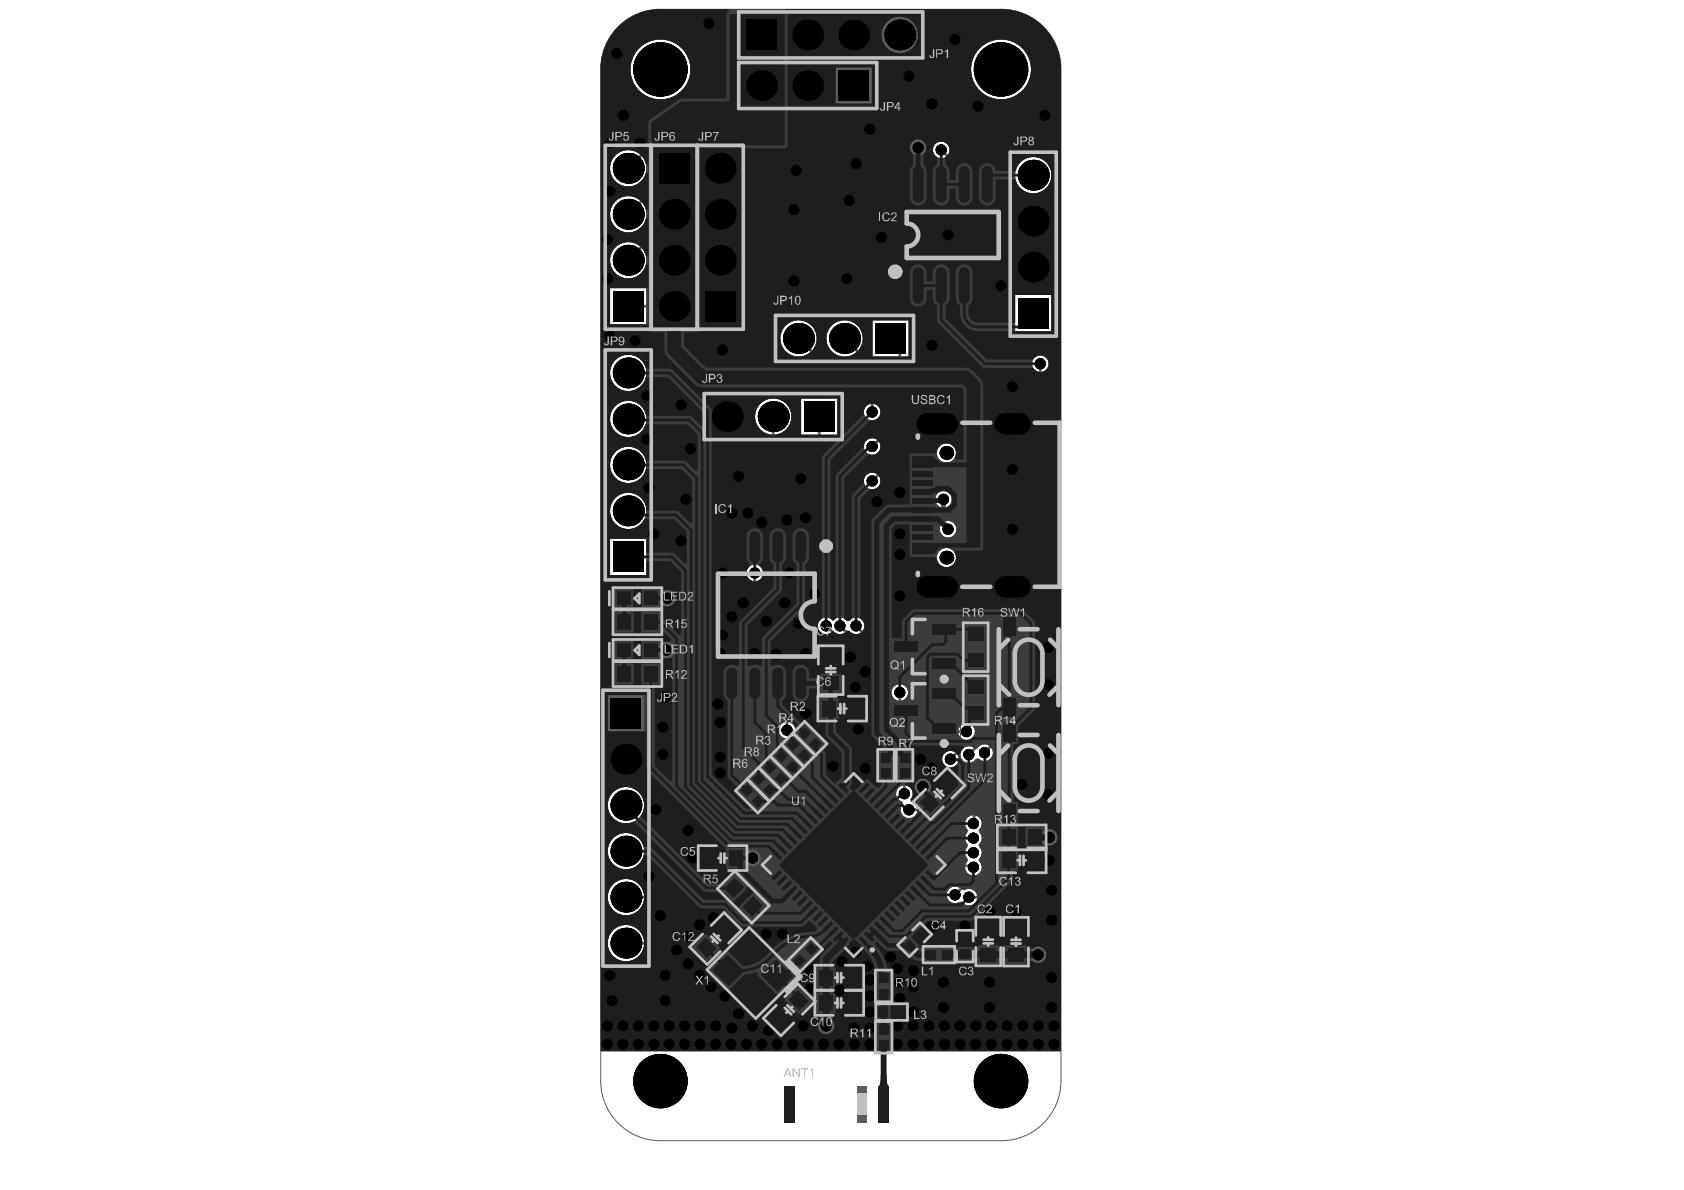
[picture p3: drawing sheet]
<svg xmlns="http://www.w3.org/2000/svg" width="297mm" height="210mm" viewBox="0 0 297 210" stroke-linecap="round" stroke-linejoin="round" font-family="sans-serif">
<g fill="#5a5a5a">
<path d="M177.1 123.4h1.8v1.6h-1.8z"/>
<path d="M177.1 110.4h1.8v1.5h-1.8z"/>
<path d="M184 110.4h1.8v1.5h-1.8z"/>
<path d="M184 123.4h1.8v1.6h-1.8z"/>
<path d="M177.1 142.1h1.8v1.6h-1.8z"/>
<path d="M177.1 129h1.8v1.6h-1.8z"/>
<path d="M184 129h1.8v1.6h-1.8z"/>
<path d="M184 142.1h1.8v1.6h-1.8z"/>
<circle cx="176.3" cy="125" r=".2"/>
<circle cx="176.3" cy="143.7" r=".2"/>
</g>
<g fill="none" stroke="#5a5a5a" stroke-width=".18">
<path d="M111.8 118.9h1.3M111.8 114.7h1.3M111.8 109.8h1.3M111.8 105.5h1.3M112.4 104.9v1.3M112.4 109.1v1.3M112.4 114v1.3M112.4 118.3v1.2M145.9 118.2h1.3M146.5 117.6v1.3M156.9 108.5h12.5v11.1h-12.5zM156.9 119.8h12.5v11.2h-12.5z"/>
<path d="M171.5 114.2h1.2M172.1 113.5v1.3M176.3 111h10.3v13.4h-10.3zM132.3 140l.9 .9M133.2 140l-.9 .9M134.3 137.9l.9 .9M135.2 137.9l-.9 .9M136.3 135.9l.9 .9M137.2 135.9l-.9 .9M138.4 133.9l.9 .9M139.3 133.9l-.9 .9M140.4 131.8l.9 .9"/>
<path d="M141.3 131.8l-.9 .9M142.4 129.8l.9 .9M143.3 129.8l-.9 .9M147.9 125h1.3M148.6 124.4v1.2M155.6 135h1.3M156.3 134.4v1.2M158.9 135h1.3M159.6 134.3v1.3M165.2 139.5l.9 .9M166.1 139.5l-.9 .9M171.5 123.5h1.2"/>
<path d="M172.1 122.8v1.3M176.3 129.6h10.3v13.5h-10.3zM126.8 151.4h1.3M127.5 150.7v1.3M130.7 157.8l.9 .9M131.6 157.8l-.9 .9M179.6 147.7h1.3M179.6 151.8h1.3M180.2 147.1v1.2M180.2 151.1v1.3M125.8 165.1l.9 .9M126.7 165.1l-.9 .9"/>
<path d="M132.2 171.1l1.1 1.1M133.3 171.1l-1.1 1.1M138.8 177.7l.9 .9M139.7 177.7l-.9 .9M141.6 167.9l.9 .9M142.5 167.9l-.9 .9M147.4 176.9h1.3M147.4 172.4h1.3M148 171.8v1.3M148 176.3v1.2M155.2 173.9h1.3M155.9 173.3v1.3"/>
<path d="M156.6 178.5h1.3M157.3 177.9v1.3M160.9 165.3l.9 .9M161.8 165.3l-.9 .9M165 168.4h1.2M165.6 167.7v1.3M169.6 166.9h1.2M170.2 166.3v1.2M173.7 166.1h1.3M174.3 165.4v1.3M178.6 166.1h1.2M179.2 165.5v1.2"/>
<path d="M155.2 183h1.3M155.9 182.3v1.3"/>
<circle cx="112.4" cy="114.7" r=".41"/>
<circle cx="112.4" cy="118.9" r=".41"/>
<circle cx="112.4" cy="109.8" r=".41"/>
<circle cx="112.4" cy="105.5" r=".41"/>
<circle cx="146.5" cy="118.2" r=".41"/>
<circle cx="172.1" cy="114.2" r=".41"/>
<circle cx="134.8" cy="138.4" r=".41"/>
<circle cx="136.8" cy="136.3" r=".41"/>
<circle cx="138.8" cy="134.3" r=".41"/>
<circle cx="140.9" cy="132.3" r=".41"/>
<circle cx="142.9" cy="130.3" r=".41"/>
<circle cx="148.6" cy="125" r=".41"/>
<circle cx="156.3" cy="135" r=".41"/>
<circle cx="159.6" cy="135" r=".41"/>
<circle cx="165.6" cy="140" r=".41"/>
<circle cx="172.1" cy="123.5" r=".41"/>
<circle cx="127.5" cy="151.4" r=".41"/>
<circle cx="131.1" cy="158.2" r=".41"/>
<circle cx="132.7" cy="140.4" r=".41"/>
<circle cx="180.2" cy="147.7" r=".41"/>
<circle cx="180.2" cy="151.8" r=".41"/>
<circle cx="126.2" cy="165.5" r=".41"/>
<circle cx="132.7" cy="171.6" r=".57"/>
<circle cx="139.2" cy="178.1" r=".41"/>
<circle cx="142.1" cy="168.4" r=".41"/>
<circle cx="148" cy="172.4" r=".41"/>
<circle cx="148" cy="176.9" r=".41"/>
<circle cx="155.9" cy="173.9" r=".41"/>
<circle cx="157.3" cy="178.5" r=".41"/>
<circle cx="161.4" cy="165.7" r=".41"/>
<circle cx="165.6" cy="168.4" r=".41"/>
<circle cx="170.2" cy="166.9" r=".41"/>
<circle cx="174.3" cy="166.1" r=".41"/>
<circle cx="179.2" cy="166.1" r=".41"/>
<circle cx="155.9" cy="183" r=".41"/>
</g>
<path d="M126.5 92.3h17.3v32.4h-17.3zM133.6 108.5h3.2M135.2 106.9v3.2M160.9 109.2h4.5v9.7h-4.5zM161.6 114h3.2M163.2 112.4v3.2M160.9 120.5h4.5v9.8h-4.5zM161.6 125.4h3.2M163.2 123.8v3.2" fill="none" stroke="#5a5a5a" stroke-width=".32"/>
<circle cx="153.3" cy="167" r=".24" fill="none" stroke="#5a5a5a" stroke-width=".48"/>
<path d="M130.3 2.1h32.5v8.1h-32.4zM162.8 2.1h.1" fill="none" stroke="#5a5a5a" stroke-width=".81"/>
<path d="M151.2 191.6h1.6v6.3h-1.6z" fill="#5a5a5a"/>
<g fill="none" stroke="#5a5a5a" stroke-width=".18">
<path d="M108.6 5.2a10.5 10.5 0 0 1 7.9-3.6h60.1a10.5 10.5 0 0 1 10.5 10.6v178.5a10.5 10.5 0 0 1-10.5 10.5h-60.1a10.5 10.5 0 0 1-10.5-10.5v-178.5a10.5 10.5 0 0 1 2.6-7z"/>
<circle cx="116.5" cy="12.2" r="4"/>
<circle cx="176.6" cy="12.2" r="4"/>
<circle cx="116.5" cy="190.7" r="4"/>
<circle cx="176.6" cy="190.7" r="4"/>
</g>
<g fill="none" stroke="#8c8c8c" stroke-width=".81">
<path d="M116.5 72.7h4.9M118.9 72.7l-.8 .8v1.6l.8 .8h2.5M119.7 77.5v3.3h-.8l-.8-.8v-1.6l.8-.9h1.7l.8 .9v1.6M117.3 92.9h3.3l.8 .9M118.1 83.2v1.6l.8 .8h2.5v-2.4l-.8-.8-.9 .8v2.4M118.1 92.1v1.7M118.1 87.3h3.3M119.7 87.3l-1.6 1.6v.8M122.2 96.2v3.2M116.5 101.1h4.9v2.4l-.8 .8h-1.7l-.8-.8v-2.4M117.3 111.6h3.3l.8 .8M118.1 110.8v1.6"/>
<path d="M118.1 115.6v1.7l.8 .8h2.5v-2.5l-.8-.8-.9 .8v2.5M119.7 105.9v3.3h-.8l-.8-.8v-1.7l.8-.8h1.7l.8 .8v1.7M122.2 119.7v3.2M116.5 134.3v.8h4.9M118.1 130.2l.8-.8h1.7l.8 .8v1.7l-.8 .8h-1.7l-.8-.8zM118.1 138.4h2.5l.8 .8v2.4M121.4 124.6v2.4l-.8 .8h-1.7l-.8-.8v-2.4h4.9M121.4 134.3v1.6M123 140v.8l-.8 .8h-4.1"/>
</g>
<path d="M108.6 5.2a10.6 10.6 0 0 1 7.2-3.6h61.5a10.5 10.5 0 0 1 9.8 10.6v173.2h-81.1v-173.2a10.4 10.4 0 0 1 2.6-7zM155.5 6.2a3.2 3.2 0 0 0 6.4 0 3.2 3.2 0 0 0-6.4 0zM131.2 3v6.4h6.4v-6.4zM171.3 12.2a5.3 5.3 0 0 0 10.6 0 5.3 5.3 0 0 0-10.6 0zM111.2 12.2a5.3 5.3 0 0 0 10.6 0 5.3 5.3 0 0 0-10.6 0zM147.4 11.9v6.4h6.4v-6.4zM131.1 15.1a3.2 3.2 0 0 0 6.5 0 3.2 3.2 0 0 0-6.5 0zM160.5 26a1.49 1.49 0 0 0 2.9 0 1.49 1.49 0 0 0-2.9 0zM179 30.9a3.2 3.2 0 0 0 6.5 0 3.2 3.2 0 0 0-6.5 0zM108.2 27.7a3.2 3.2 0 0 0 2.4 5.2 3.2 3.2 0 0 0 2.9-4.9l1.7-1.6 .5 .1v6.4h6.4v-6.4l.4-.1h8.3l3.2 3.2v8.7l-.4 .2-4.6-4.7-.5-.2h-14.2l-.6 .2-1.2 1.3a3.2 3.2 0 0 0-4.9 2.1 3.2 3.2 0 0 0 3.8 3.8 3.2 3.2 0 0 0 2.1-4.9l1.1-1h1.9l.2 .4-.3 .3a3.2 3.2 0 0 0 .4 4.5 3.2 3.2 0 0 0 4.5-.3 3.2 3.2 0 0 0-.1-4.5l.1-.4h6.9l4.8 4.9v3.8l-.3 .2-2.1-2.1-.5-.2h-15.8l-.6 .2-1.2 1.3a3.2 3.2 0 0 0-4.9 2.1 3.2 3.2 0 0 0 3.8 3.8 3.2 3.2 0 0 0 2.1-4.9l1.1-1h1.9l.2 .4-.3 .3a3.2 3.2 0 0 0 .4 4.5 3.2 3.2 0 0 0 4.5-.3 3.2 3.2 0 0 0-.1-4.5l.1-.4h8.5l2.3 2.3v5.1l-.4 .1-.7-.7-.5-.2h-13l-.5 .2-2.6 2.6-.4-.1v-1.7h-6.4v6.4h6.4v-2.4l.6-.3 .7-.7 .4 .2v.4a3.2 3.2 0 0 0 4.7 2.5 3.2 3.2 0 0 0 .8-5.2l.1-.4h8.9l.9 .9 .1 12.2 5 5.1 .5 .2h9.8l.1 .2-.2 .4h-5.1v6.4h2.5v21.6l-.4 .2-6.3-6.3v-15.6l.5-.1a3.2 3.2 0 0 0 1.3-5.1 3.2 3.2 0 0 0-5.2 .4 3.2 3.2 0 0 0 1.9 4.8l.1 16.2 15.7 15.8-.2 .3h-.5l-.5 .3-.4 .3h-.5l-.3-.3a1.48 1.48 0 0 0-2.1 .3 1.48 1.48 0 0 0-2.6 .4 1.48 1.48 0 0 0 1.8 1.9l2.9 2.9 .6 .2h.7l1.5 1.4 .5 .3h18.8l1.1 1.1v10.5l-.4 .1-.1-.1a1.47 1.47 0 0 0-2.5 .1l-3.5 .1-2.4 2.3h-3.6l-.3-.4 .1-6.9a1.48 1.48 0 0 0 .3-2.2 1.48 1.48 0 0 0-2.2 0 1.48 1.48 0 0 0 .4 2.2v6.4h-17.6l-.2-.4 .1-.3a1.44 1.44 0 0 0-.7-1.6l-.1-17.4-5.6-5.7 .1-2.1a1.49 1.49 0 0 0 .3-2.2 1.49 1.49 0 0 0-2.3 0 1.49 1.49 0 0 0 .4 2.2v2.4l.2 .5 5.5 5.5-.1 16.9a1.42 1.42 0 0 0-.5 1.8l-.3 .4h-11.5l-8.4 8.4-.3 .5v18l-.8 .8h-2.7a3.2 3.2 0 0 0-4.9-1.9 3.2 3.2 0 0 0 0 5.3 3.2 3.2 0 0 0 4.9-1.9h3l.5-.2 .8-.8 .4 .1v5.5l-2 2h-2.7a3.2 3.2 0 0 0-4.9-1.9 3.2 3.2 0 0 0 0 5.3 3.2 3.2 0 0 0 4.9-1.9l3.3-.1 2.8-2.8 .1-25 7-7h36.9l.5-.2 2.2-2.2h2.9l.6 .5v.5l-1.8 1.7a1.5 1.5 0 0 0-1.8 1.3 1.5 1.5 0 0 0 1.4 1.7 1.5 1.5 0 0 0 1.6-1.6h.4l.5 .4a1.48 1.48 0 0 0 2-.4l.5-.1 .5 .3 .1 .5-1.9 1.9h-7.4l-.4-.2h-2.7l-.5 .3-1.3 1.2-.3 1a1.47 1.47 0 0 0-.7 1.4 1.47 1.47 0 0 0 1.1 1.2l.1 .5a1.47 1.47 0 0 0 .3 2.1 1.47 1.47 0 0 0 2.1-.4h5l.3 .4 .1 7.6 1.7 1.8 1.6 .1 .2 .3a1.51 1.51 0 0 0 2.3 .2 1.51 1.51 0 0 0-.2-2.3 1.63 1.63 0 0 0 0-2.6 1.63 1.63 0 0 0 0-2.5 1.54 1.54 0 0 0 .1-2.4l8.3-8.4 .3 .2v18.4l-1.3 1.4h-10.3l-.2 .1-.7 .5a1.48 1.48 0 0 0-1.8 1.7 1.48 1.48 0 0 0 2.3 .9l.4 .1 .4 .4a1.47 1.47 0 0 0 2.1-.5h8.4l.5-.2 2.7-2.7v-7l.4-.2a1.48 1.48 0 0 0 2-.2 1.48 1.48 0 0 0 0-2 1.48 1.48 0 0 0-2-.2l-.4-.2v-34.8l.4-.4v-.3v-45.4a1.48 1.48 0 0 0 .4-2.2 1.48 1.48 0 0 0-2.2 0 1.48 1.48 0 0 0 .4 2.2v.5l-.4 .2-7.1-7.1-.1-24.3-7.7-8a1.49 1.49 0 0 0-1.4-1.8 1.49 1.49 0 0 0-1.6 1.7 1.49 1.49 0 0 0 1.9 1.3l7.4 7.4 .1 24.3 7.9 8v42.5l-.4 .4-.1 .3v2.4l-.3 .1-7-6.9h-15.8l-6.4-6.4v-31.3l-3.4-3.4h-10.2l-2.7-2.7v-33.3l-.2-.5-3.7-3.7-.5-.2h-16.2l-.6 .2-1.8 1.9a3.2 3.2 0 0 0-4.3 .7zM179 52v6.4h6.5v-6.4zM138.3 57.7a3.2 3.2 0 0 0 .1 4.2 3.2 3.2 0 0 0 4.1 .5l1.7 1.6 5.3 .1 3.6 3.6v3.7a1.47 1.47 0 0 0-.6 1.9 1.47 1.47 0 0 0 1.9 .7l.4 .3v2.4l-.6 .6a1.48 1.48 0 0 0-1.8 1.3 1.48 1.48 0 0 0 1.6 1.6 1.48 1.48 0 0 0 1.3-1.8l.8-.8 .2-.5-.1-11.1-4.5-4.6a3.2 3.2 0 0 0-.9-4.4 3.2 3.2 0 0 0-4.4 .8 3.2 3.2 0 0 0 .5 4.4v.4h-2.1l-1.2-1.2a3.2 3.2 0 0 0-.9-4.4 3.2 3.2 0 0 0-4.4 .7zM107.6 65.8a3.2 3.2 0 0 0 6.4 0 3.2 3.2 0 0 0-6.4 0zM107.6 73.9a3.2 3.2 0 0 0 6.4 0 3.2 3.2 0 0 0-6.4 0zM165.2 79.9a1.75 1.75 0 0 0 3.5 0 1.75 1.75 0 0 0-3.5 0zM153.9 56.5v6.4h4.1v16.8l-3.8 3.7a1.48 1.48 0 0 0-1.8 1.3 1.48 1.48 0 0 0 1.6 1.6 1.48 1.48 0 0 0 1.3-1.8l3.9-4 .3-.5v-17.1h.8v-6.4zM107.6 82a3.2 3.2 0 0 0 6.4 0 3.2 3.2 0 0 0-6.4 0zM107.6 90.1a3.2 3.2 0 0 0 6.4 0 3.2 3.2 0 0 0-6.4 0zM165.2 87.3a1.44 1.44 0 0 0 .3 1.9v3.1l.3 .6a1.51 1.51 0 0 0 1 1.9 1.51 1.51 0 0 0 1.9-1.2 1.51 1.51 0 0 0-1.3-1.7v-2.7a1.48 1.48 0 0 0 0-2.2 1.48 1.48 0 0 0-2.2 .3zM165.2 98.4a1.75 1.75 0 0 0 3.5 0 1.75 1.75 0 0 0-3.5 0zM107.6 95v6.4h6.4v-6.4zM116.2 105.5a1.5 1.5 0 0 0 3 0 1.5 1.5 0 0 0-3 0zM116 114.7a1.5 1.5 0 0 0 3 0 1.5 1.5 0 0 0-3 0zM107.2 122.6v6.4h6.4v-6.4zM107.2 142a3.2 3.2 0 0 0 6.4 0 3.2 3.2 0 0 0-6.4 0zM131.2 151.4a1.5 1.5 0 0 0 3 0 1.5 1.5 0 0 0-3 0zM107.2 150.1a3.2 3.2 0 0 0 6.4 0 3.2 3.2 0 0 0-6.4 0zM181.6 168.4a1.5 1.5 0 0 0 3 0 1.5 1.5 0 0 0-3 0zM144.2 181a1.5 1.5 0 0 0 3 0 1.5 1.5 0 0 0-3 0z" fill="#5a5a5a"/>
<g fill="none" stroke="#5a5a5a" stroke-width=".49">
<path d="M110.8 37.8l3.5-3.4h14.2l5.3 5.3v23.6l3.7 3.7h10.3l2.3 2.3v31.4l7.4 7.4h15.8l6.8 6.8v19.3l-10.5 10.6v2.4l.6 .6h1.5M110.8 29.7l4.1-4.1h16.2l3.7 3.7v33.6l3.1 3.1h10.3l2.9 2.9v31.4l6.8 6.8h15.8l7.4 7.4v20.1l-9.3 9.3v1.3l-.1 .1M129.4 35.3h.1M166 26.4l8.5 8.6v24.3l8 8v43.1l-.4 .4v43.9l-1.8 1.9h-10.6l-1.2 1.2M110.8 45.9l3.5-3.4h15.8l2.7 2.7v18.5l4.3 4.3h10.2l1.8 1.8v31.3l8 8h15.8l6.3 6.2v18.5l-10.6 10.6v5.1l.9 .9h2.2M110.8 54h3.3l3.4-3.4h13l1.3 1.3v12.2l4.9 4.8h10.2l1.3 1.3v31.3l8.5 8.5h15.8l5.7 5.7v17.7l-10.6 10.6v7.4l1.4 1.3h2.5l.2 .3M140.9 59.7l3.6 3.6h5.3l4 4.1v5.3M149 59.7l6.5 6.6v10.8l-1.7 1.7M157.1 59.7l1.6 1.6v18.7l-4.9 4.8M136.4 73.5v19l19.4 19.5h15.9l4.5 4.5v16.1l-4.6 4.6h-8l-.1-.1h-2.7l-1.3 1.3v1.6M144.5 73.5v25.8l11.8 11.7h15.8l5.1 5.1v16.9l-9.8 9.8h-7.1M183.5 64.2v46.6l-.4 .4v44.6l-2.5 2.5h-9.7"/>
<path d="M133.1 101.1v3.6l5.7 5.7v18.4M145.7 110.4h.1M145.7 110.4l3.9 3.8h1.1l1.6 1.6h19.1l1.5 1.5v11.7l-2.4 2.4h-.3l-2.6 2.5M148.2 110.4l4.5 4.4h19.1l2.3 2.4v12.7l-3.2 3.2M151 110.4l3.4 3.5h17.8l3.1 3v14.3l-1.6 1.6M158.7 121.5v8.7l-.3 .3h-32.4l-8.2 8.2v18.3l-1.3 1.2h-6.1M170.5 129h-4.5l-2.4 2.5h-37.2l-7.5 7.4v25l-2.4 2.5h-6.1"/>
</g>
<path d="M166.4 88.1v4.2l.8 .8v.3" fill="none" stroke="#5a5a5a" stroke-width=".89"/>
<g fill="#000">
<circle cx="108.8" cy="9.4" r=".97"/>
<circle cx="116.5" cy="12.2" r="4.8"/>
<circle cx="125" cy="4.1" r=".97"/>
<circle cx="134.4" cy="15.1" r="2.71"/>
<circle cx="142.5" cy="15.1" r="2.71"/>
<circle cx="142.5" cy="6.2" r="2.71"/>
<circle cx="150.6" cy="6.2" r="2.71"/>
<circle cx="158.7" cy="6.2" r="2.71"/>
<circle cx="160.3" cy="13.5" r=".97"/>
<circle cx="164.4" cy="18.3" r=".97"/>
<circle cx="168.5" cy="7" r=".97"/>
<circle cx="172.5" cy="18.7" r=".97"/>
<circle cx="176.6" cy="12.2" r="4.8"/>
<circle cx="107.6" cy="25.2" r=".97"/>
<circle cx="107.6" cy="33.7" r=".97"/>
<circle cx="110" cy="20.4" r=".97"/>
<circle cx="110.8" cy="37.8" r="2.71"/>
<circle cx="110.8" cy="29.7" r="2.71"/>
<circle cx="112.8" cy="25.2" r=".97"/>
<circle cx="118.9" cy="37.8" r="2.71"/>
<circle cx="127" cy="29.7" r="2.71"/>
<circle cx="127" cy="37.8" r="2.71"/>
<circle cx="140" cy="37" r=".97"/>
<circle cx="140.4" cy="30.1" r=".97"/>
<circle cx="149.8" cy="35.4" r=".97"/>
<circle cx="151" cy="28.9" r=".97"/>
<circle cx="153.4" cy="22.8" r=".97"/>
<circle cx="162" cy="26" r=".97"/>
<circle cx="166" cy="26.4" r=".97"/>
<circle cx="182.3" cy="39" r="2.71"/>
<circle cx="182.3" cy="30.9" r="2.71"/>
<circle cx="184.3" cy="20.4" r=".97"/>
<circle cx="107.2" cy="42.3" r=".97"/>
<circle cx="107.2" cy="49.2" r=".97"/>
<circle cx="107.6" cy="59.3" r=".97"/>
<circle cx="110.8" cy="45.9" r="2.71"/>
<circle cx="118.9" cy="45.9" r="2.71"/>
<circle cx="118.9" cy="54" r="2.71"/>
<circle cx="127" cy="45.9" r="2.71"/>
<circle cx="140" cy="49.6" r=".97"/>
<circle cx="140.9" cy="59.7" r="2.71"/>
<circle cx="149" cy="59.7" r="2.71"/>
<circle cx="149.4" cy="49.2" r=".97"/>
<circle cx="155.5" cy="41.9" r=".97"/>
<circle cx="167.2" cy="41.4" r=".97"/>
<circle cx="176.6" cy="50.4" r=".97"/>
<circle cx="182.3" cy="47.1" r="2.71"/>
<circle cx="110.8" cy="65.8" r="2.71"/>
<circle cx="110.8" cy="73.9" r="2.71"/>
<circle cx="112" cy="60.1" r=".97"/>
<circle cx="114.1" cy="69.8" r=".97"/>
<circle cx="114.1" cy="77.5" r=".97"/>
<circle cx="120.1" cy="71.5" r=".97"/>
<circle cx="121.8" cy="79.2" r=".97"/>
<circle cx="127.5" cy="61.7" r=".97"/>
<circle cx="128.3" cy="73.5" r="2.71"/>
<circle cx="136.4" cy="73.5" r="2.71"/>
<circle cx="153.8" cy="78.8" r=".97"/>
<circle cx="153.8" cy="72.7" r=".97"/>
<circle cx="164.4" cy="60.9" r=".97"/>
<circle cx="166.9" cy="79.9" r="1.2"/>
<circle cx="178.6" cy="68.2" r=".97"/>
<circle cx="183.5" cy="64.2" r=".97"/>
<circle cx="110.8" cy="82" r="2.71"/>
<circle cx="110.8" cy="90.1" r="2.71"/>
<circle cx="114.5" cy="86.1" r=".97"/>
<circle cx="115.3" cy="94.2" r=".97"/>
<circle cx="120.1" cy="95.4" r=".97"/>
<circle cx="121" cy="88.1" r=".97"/>
<circle cx="129.1" cy="90.5" r=".97"/>
<circle cx="130.3" cy="84" r=".97"/>
<circle cx="131.9" cy="90.5" r=".97"/>
<circle cx="134.4" cy="92.1" r=".97"/>
<circle cx="138.8" cy="91.7" r=".97"/>
<circle cx="141.3" cy="84.4" r=".97"/>
<circle cx="142.1" cy="91.3" r=".97"/>
<circle cx="153.8" cy="84.8" r=".97"/>
<circle cx="154.7" cy="88.5" r=".97"/>
<circle cx="158.7" cy="86.9" r=".97"/>
<circle cx="158.7" cy="94.2" r=".97"/>
<circle cx="158.7" cy="97.8" r=".97"/>
<circle cx="166.4" cy="88.1" r=".97"/>
<circle cx="166.9" cy="98.4" r="1.2"/>
<circle cx="167.2" cy="93.4" r=".97"/>
<circle cx="178.6" cy="93.4" r=".97"/>
<circle cx="178.6" cy="82.8" r=".97"/>
<circle cx="117.5" cy="114.7" r=".97"/>
<circle cx="117.7" cy="105.5" r=".97"/>
<circle cx="127" cy="115.3" r=".97"/>
<circle cx="127.5" cy="112" r=".97"/>
<circle cx="127.5" cy="101.1" r=".97"/>
<circle cx="129.1" cy="108.8" r=".97"/>
<circle cx="131.1" cy="106.3" r=".97"/>
<circle cx="133.1" cy="115.3" r=".97"/>
<circle cx="133.1" cy="101.1" r=".97"/>
<circle cx="135.2" cy="109.6" r=".97"/>
<circle cx="136.9" cy="115.4" r=".97"/>
<circle cx="138.4" cy="106.3" r=".97"/>
<circle cx="139.2" cy="101.1" r=".97"/>
<circle cx="140.8" cy="110" r=".97"/>
<circle cx="142.1" cy="115.3" r=".97"/>
<circle cx="143.7" cy="104.7" r=".97"/>
<circle cx="145.7" cy="110.4" r=".97"/>
<circle cx="148.2" cy="110.4" r=".97"/>
<circle cx="149.9" cy="115.9" r=".97"/>
<circle cx="151" cy="110.4" r=".97"/>
<circle cx="152.6" cy="118.5" r=".97"/>
<circle cx="158.7" cy="105.1" r=".97"/>
<circle cx="184.9" cy="114.2" r=".97"/>
<circle cx="110.4" cy="133.9" r="2.71"/>
<circle cx="116.9" cy="133.1" r=".97"/>
<circle cx="116.9" cy="128.2" r=".97"/>
<circle cx="117.3" cy="123" r=".97"/>
<circle cx="126.6" cy="124.2" r=".97"/>
<circle cx="127" cy="127.4" r=".97"/>
<circle cx="127" cy="133.5" r=".97"/>
<circle cx="127" cy="136.3" r=".97"/>
<circle cx="138.8" cy="128.8" r=".97"/>
<circle cx="142.1" cy="125.8" r=".97"/>
<circle cx="146.9" cy="135.1" r=".97"/>
<circle cx="150.9" cy="121.2" r=".97"/>
<circle cx="151.4" cy="128.6" r=".97"/>
<circle cx="152.6" cy="135.5" r=".97"/>
<circle cx="158.7" cy="122.2" r=".97"/>
<circle cx="159.5" cy="140" r=".97"/>
<circle cx="162.4" cy="133.9" r=".97"/>
<circle cx="162.8" cy="138.8" r=".97"/>
<circle cx="164.4" cy="135.5" r=".97"/>
<circle cx="167.6" cy="133.9" r=".97"/>
<circle cx="170.5" cy="129" r=".97"/>
<circle cx="170.9" cy="133.1" r=".97"/>
<circle cx="173.7" cy="132.8" r=".97"/>
<circle cx="180.2" cy="138.4" r=".97"/>
<circle cx="184.9" cy="120.7" r=".97"/>
<circle cx="184.9" cy="132.9" r=".97"/>
<circle cx="110.4" cy="150.1" r="2.71"/>
<circle cx="110.4" cy="158.2" r="2.71"/>
<circle cx="110.4" cy="142" r="2.71"/>
<circle cx="114.5" cy="154.6" r=".97"/>
<circle cx="115.7" cy="142.8" r=".97"/>
<circle cx="121.4" cy="146.5" r=".97"/>
<circle cx="122.2" cy="151.4" r=".97"/>
<circle cx="132.7" cy="151.4" r=".97"/>
<circle cx="146.1" cy="152.6" r=".97"/>
<circle cx="148.3" cy="154.8" r=".97"/>
<circle cx="148.3" cy="150.3" r=".97"/>
<circle cx="150.6" cy="157.1" r=".97"/>
<circle cx="150.6" cy="148.1" r=".97"/>
<circle cx="150.6" cy="152.6" r=".97"/>
<circle cx="152.9" cy="150.3" r=".97"/>
<circle cx="152.9" cy="154.8" r=".97"/>
<circle cx="155.1" cy="152.6" r=".97"/>
<circle cx="160.3" cy="142.8" r=".97"/>
<circle cx="168.5" cy="157.8" r=".97"/>
<circle cx="170.9" cy="158.3" r=".97"/>
<circle cx="171.7" cy="150.4" r=".97"/>
<circle cx="171.7" cy="153" r=".97"/>
<circle cx="171.7" cy="145.3" r=".97"/>
<circle cx="171.7" cy="147.8" r=".97"/>
<circle cx="184.9" cy="140.2" r=".97"/>
<circle cx="185.1" cy="151.8" r=".97"/>
<circle cx="185.1" cy="147.7" r=".97"/>
<circle cx="185.5" cy="157" r=".97"/>
<circle cx="107.6" cy="172" r=".97"/>
<circle cx="108" cy="176.5" r=".97"/>
<circle cx="110.4" cy="166.4" r="2.71"/>
<circle cx="116.5" cy="161.5" r=".97"/>
<circle cx="117.3" cy="176.5" r=".97"/>
<circle cx="117.3" cy="172" r=".97"/>
<circle cx="119.3" cy="167.6" r=".97"/>
<circle cx="121.4" cy="165.1" r=".97"/>
<circle cx="121.4" cy="170" r=".97"/>
<circle cx="123.4" cy="163.1" r=".97"/>
<circle cx="123.4" cy="172" r=".97"/>
<circle cx="125.4" cy="174.1" r=".97"/>
<circle cx="125.9" cy="161.9" r=".97"/>
<circle cx="127.9" cy="175.7" r=".97"/>
<circle cx="130.3" cy="178.8" r=".97"/>
<circle cx="135.2" cy="164.7" r=".97"/>
<circle cx="138" cy="164.7" r=".97"/>
<circle cx="142.9" cy="171.2" r=".97"/>
<circle cx="142.9" cy="174.5" r=".97"/>
<circle cx="148.1" cy="174.7" r=".97"/>
<circle cx="148.6" cy="169.6" r=".97"/>
<circle cx="151" cy="168" r=".97"/>
<circle cx="153" cy="170.4" r=".97"/>
<circle cx="153.4" cy="178.5" r=".97"/>
<circle cx="153.4" cy="175.7" r=".97"/>
<circle cx="153.4" cy="172.8" r=".97"/>
<circle cx="157.1" cy="168.8" r=".97"/>
<circle cx="158.3" cy="170.8" r=".97"/>
<circle cx="158.7" cy="176.1" r=".97"/>
<circle cx="158.7" cy="173.3" r=".97"/>
<circle cx="161.1" cy="174.1" r=".97"/>
<circle cx="161.1" cy="171.2" r=".97"/>
<circle cx="161.1" cy="178.5" r=".97"/>
<circle cx="164.4" cy="163.5" r=".97"/>
<circle cx="166.4" cy="173.3" r=".97"/>
<circle cx="166.4" cy="177.7" r=".97"/>
<circle cx="170.2" cy="163.4" r=".97"/>
<circle cx="174.5" cy="173.3" r=".97"/>
<circle cx="174.5" cy="177.7" r=".97"/>
<circle cx="174.6" cy="160.8" r=".97"/>
<circle cx="179.2" cy="160.9" r=".97"/>
<circle cx="183.1" cy="168.4" r=".97"/>
<circle cx="185.5" cy="162.3" r=".97"/>
<circle cx="185.5" cy="177.7" r=".97"/>
<circle cx="185.5" cy="172.4" r=".97"/>
<circle cx="107.2" cy="181" r=".97"/>
<circle cx="107.2" cy="184.2" r=".97"/>
<circle cx="109.9" cy="181" r=".97"/>
<circle cx="109.9" cy="184.2" r=".97"/>
<circle cx="112.6" cy="181" r=".97"/>
<circle cx="112.6" cy="184.2" r=".97"/>
<circle cx="115.3" cy="181" r=".97"/>
<circle cx="115.3" cy="184.2" r=".97"/>
<circle cx="116.5" cy="190.7" r="4.8"/>
<circle cx="118" cy="181" r=".97"/>
<circle cx="118" cy="184.2" r=".97"/>
<circle cx="120.8" cy="181" r=".97"/>
<circle cx="120.8" cy="184.2" r=".97"/>
<circle cx="123.5" cy="181" r=".97"/>
<circle cx="123.5" cy="184.2" r=".97"/>
<circle cx="126.2" cy="181" r=".97"/>
<circle cx="126.2" cy="184.2" r=".97"/>
<circle cx="128.9" cy="184.2" r=".97"/>
<circle cx="129.1" cy="181.4" r=".97"/>
<circle cx="131.7" cy="184.2" r=".97"/>
<circle cx="132.7" cy="181" r=".97"/>
<circle cx="134.4" cy="184.2" r=".97"/>
<circle cx="135.6" cy="181.8" r=".97"/>
<circle cx="137.1" cy="184.2" r=".97"/>
<circle cx="139.8" cy="184.2" r=".97"/>
<circle cx="141.7" cy="181" r=".97"/>
<circle cx="142.5" cy="184.2" r=".97"/>
<circle cx="145.3" cy="184.2" r=".97"/>
<circle cx="145.7" cy="181" r=".97"/>
<circle cx="148" cy="184.2" r=".97"/>
<circle cx="150.6" cy="181.4" r=".97"/>
<circle cx="150.7" cy="184.2" r=".97"/>
<circle cx="153.4" cy="181.4" r=".97"/>
<circle cx="153.4" cy="184.2" r=".97"/>
<circle cx="158.3" cy="181" r=".97"/>
<circle cx="158.3" cy="184.2" r=".97"/>
<circle cx="161.1" cy="181" r=".97"/>
<circle cx="161.1" cy="184.2" r=".97"/>
<circle cx="163.8" cy="181" r=".97"/>
<circle cx="163.8" cy="184.2" r=".97"/>
<circle cx="166.6" cy="181" r=".97"/>
<circle cx="166.6" cy="184.2" r=".97"/>
<circle cx="169.3" cy="181" r=".97"/>
<circle cx="169.3" cy="184.2" r=".97"/>
<circle cx="172.1" cy="181" r=".97"/>
<circle cx="172.1" cy="184.2" r=".97"/>
<circle cx="174.9" cy="181" r=".97"/>
<circle cx="174.9" cy="184.2" r=".97"/>
<circle cx="176.6" cy="190.7" r="4.8"/>
<circle cx="177.6" cy="181" r=".97"/>
<circle cx="177.6" cy="184.2" r=".97"/>
<circle cx="180.4" cy="181" r=".97"/>
<circle cx="180.4" cy="184.2" r=".97"/>
<circle cx="183.1" cy="181" r=".97"/>
<circle cx="183.1" cy="184.2" r=".97"/>
<circle cx="185.9" cy="181" r=".97"/>
<circle cx="185.9" cy="184.2" r=".97"/>
</g>
<g fill="#000">
<path d="M131.6 3.4h5.5v5.5h-5.5z" fill-rule="evenodd"/>
<path d="M147.9 12.4h5.4v5.4h-5.4z" fill-rule="evenodd"/>
<path d="M116.2 27h5.4v5.4h-5.4z" fill-rule="evenodd"/>
<path d="M108.1 51.3h5.4v5.4h-5.4z" fill-rule="evenodd"/>
<path d="M124.3 51.3h5.5v5.4h-5.5z" fill-rule="evenodd"/>
<path d="M179.5 52.5h5.5v5.4h-5.5z" fill-rule="evenodd"/>
<path d="M141.8 70.8h5.4v5.4h-5.4z" fill-rule="evenodd"/>
<path d="M154.4 57h5.4v5.4h-5.4z" fill-rule="evenodd"/>
<path d="M108.1 95.5h5.4v5.4h-5.4z" fill-rule="evenodd"/>
<path d="M107.7 123.1h5.4v5.4h-5.4z" fill-rule="evenodd"/>
</g>
<path d="M163.6 74.8h3.5M177.3 74.8h2.6M163.6 103.5h3.5M177.3 103.5h2.6" fill="none" stroke="#000" stroke-width="3.8"/>
<path d="M108.6 5.2a10.6 10.6 0 0 1 7.2-3.6h61.5l1.4 .2a10.5 10.5 0 0 1 8.4 10.4v143.9l-.4 .2a1.47 1.47 0 0 0-2.2-.4 1.47 1.47 0 0 0 0 2.3 1.47 1.47 0 0 0 2.2-.4l.4 .1v3.5l-.4 .1-.1-.3a1.48 1.48 0 0 0-2.2 .1 1.48 1.48 0 0 0 .2 2.2 1.48 1.48 0 0 0 2.1-.4l.4 .1v8.3l-.4 .2-.1-.3a1.48 1.48 0 0 0-2.2 0 1.48 1.48 0 0 0 .2 2.2 1.48 1.48 0 0 0 2.1-.4l.4 .1v3.5l-.4 .1-.1-.2a1.48 1.48 0 0 0-2.4 .4 1.48 1.48 0 0 0 1.1 2.1v.4l-.5 .4h-.5l-.1-.1a1.46 1.46 0 0 0-2.2 .1h-.5l-.1-.1a1.46 1.46 0 0 0-2.2 .1h-.4l-.1-.1a1.46 1.46 0 0 0-2.2 .1h-.5l-.6-.4-.3-.1v-.4a1.48 1.48 0 0 0 .6-2.4 1.48 1.48 0 0 0-2.4 .3 1.48 1.48 0 0 0 1 2.2v.4l-.6 .4h-.5v-.1a1.46 1.46 0 0 0-2.2 .1h-.5l-.1-.1a1.46 1.46 0 0 0-2.2 .1h-.5l-.5-.4-.3-.1v-.4h.1a1.48 1.48 0 0 0 .6-2.3 1.48 1.48 0 0 0-2.4 .1 1.48 1.48 0 0 0 .9 2.2v.5l-.7 .4h-.4l-.1-.1a1.46 1.46 0 0 0-2.2 .1h-.5v-.4a1.51 1.51 0 0 0-.1-2.2 1.51 1.51 0 0 0-2.1 .1 1.51 1.51 0 0 0 .1 2.2l-.3 .3h-.4a1.47 1.47 0 0 0-2.4 .2 1.47 1.47 0 0 0 .9 2.2v.4h-.2a1.45 1.45 0 0 0-.6 2.2l-.2 .4h-2l-.3-.4 .2-.2a1.42 1.42 0 0 0-.5-1.8v-.5l.2-.1a1.45 1.45 0 0 0-.2-2.2v-.5l.2-.1a1.45 1.45 0 0 0-.2-2.3v-.4l.2-.2a1.45 1.45 0 0 0-.2-2.2v-.5l.2-.1a1.46 1.46 0 0 0-.1-2.2l-.1-.5 .1-.2a1.48 1.48 0 0 0-.3-1.6 1.48 1.48 0 0 0-1.6-.4l-.2-.3a1.48 1.48 0 0 0-.9-2.2 1.48 1.48 0 0 0-1.9 1.5l-.4 .2a1.49 1.49 0 0 0-2 1 1.49 1.49 0 0 0 1.3 1.9 1.49 1.49 0 0 0 1.6-1.5l.4-.3 .6 .2 .5-.1 .2 .3a1.39 1.39 0 0 0 .4 1.8l.1 .6-.1 .2a1.42 1.42 0 0 0 .5 1.7v.5l-.2 .1a1.45 1.45 0 0 0 .2 2.3v.4l-.2 .2a1.45 1.45 0 0 0 .2 2.2v.5l-.3 .3h-.5a1.47 1.47 0 0 0-2.3-.2 1.47 1.47 0 0 0 .3 2.3v.5l-.2 .2h-.5a1.43 1.43 0 0 0-2.3 0h-.4l-.1-.1a1.46 1.46 0 0 0-2.2 .1h-.4l-.1-.1a1.46 1.46 0 0 0-2.2 .1h-.4l-.1-.1a1.46 1.46 0 0 0-2.2 .1h-.4l-.6-.5-.5-.1-.2-.4a1.48 1.48 0 0 0-.6-1.7 1.48 1.48 0 0 0-1.8 .1l-.5-.1a1.43 1.43 0 0 0-2.2-.8l-.3-.3 .1-.1a1.48 1.48 0 0 0-1.5-2.1 1.48 1.48 0 0 0-1.2 2.2l-.2 .4-.8 .5-.5-.1a1.45 1.45 0 0 0-2.4-.2h-.5l-.1-.2a1.46 1.46 0 0 0-2.2 .2h-.4l-.1-.2a1.46 1.46 0 0 0-2.2 .2h-.4l-.1-.2a1.46 1.46 0 0 0-2.2 .2h-.4l-.1-.2a1.46 1.46 0 0 0-2.2 .2h-.4l-.1-.2a1.46 1.46 0 0 0-2.3 .2h-.4l-.1-.2a1.46 1.46 0 0 0-2.2 .2h-.4l-.1-.2a1.42 1.42 0 0 0-1.8-.2l-.4-.2v-6.5l.4-.1 .1 .2a1.48 1.48 0 0 0 2.2 0 1.48 1.48 0 0 0-.2-2.2 1.48 1.48 0 0 0-2.1 .3l-.4-.1v-110.8l.4-.2 .1 .2a1.48 1.48 0 0 0 2.2 0 1.48 1.48 0 0 0-.2-2.1 1.48 1.48 0 0 0-2.1 .3l-.4-.2v-7.7l.4-.2 .2 .1 .7 .1 .3 .4v6.2h6.4v-6.4h-6l-.1-.4a1.38 1.38 0 0 0 .7-1.7l.3-.2 .3 .2a3.2 3.2 0 0 0 4.8-2.2 3.2 3.2 0 0 0-3.7-3.8 3.2 3.2 0 0 0-2.3 4.8l-.3 .3-.5-.1-.8 .2-.4-.2v-4l.4-.2a1.47 1.47 0 0 0 2.2-1.2 1.47 1.47 0 0 0-2.2-1.3l-.4-.2v-6.1l.4-.1 .1 .2a1.48 1.48 0 0 0 2.2 0 1.48 1.48 0 0 0-.2-2.2 1.48 1.48 0 0 0-2.1 .3l-.4-.1v-6.6l.4-.1 .1 .2a1.48 1.48 0 0 0 2.2-.1 1.48 1.48 0 0 0-.2-2.1 1.48 1.48 0 0 0-2.1 .3l-.4-.1v-12.1a10.4 10.4 0 0 1 2.6-7zM123.5 4.1a1.5 1.5 0 0 0 3 0 1.5 1.5 0 0 0-3 0zM167 7a1.49 1.49 0 0 0 2.9 0 1.49 1.49 0 0 0-2.9 0zM131.2 3v6.4h6.4v-6.4zM147.4 6.2a3.2 3.2 0 0 0 6.4 0 3.2 3.2 0 0 0-6.4 0zM139.2 6.2a3.2 3.2 0 0 0 6.5 0 3.2 3.2 0 0 0-6.5 0zM107.3 9.4a1.5 1.5 0 0 0 3 0 1.5 1.5 0 0 0-3 0zM158.8 13.5a1.5 1.5 0 0 0 3 0 1.5 1.5 0 0 0-3 0zM171.3 12.2a5.3 5.3 0 0 0 10.6 0 5.3 5.3 0 0 0-10.6 0zM111.2 12.2a5.3 5.3 0 0 0 10.6 0 5.3 5.3 0 0 0-10.6 0zM139.2 15.1a3.2 3.2 0 0 0 6.5 0 3.2 3.2 0 0 0-6.5 0zM131.1 15.1a3.2 3.2 0 0 0 6.5 0 3.2 3.2 0 0 0-6.5 0zM162.9 18.3a1.5 1.5 0 0 0 3 0 1.5 1.5 0 0 0-3 0zM171 18.7a1.5 1.5 0 0 0 3 0 1.5 1.5 0 0 0-3 0zM182.8 20.4a1.5 1.5 0 0 0 3 0 1.5 1.5 0 0 0-3 0zM108.5 20.4a1.5 1.5 0 0 0 3 0 1.5 1.5 0 0 0-3 0zM151.9 22.8a1.5 1.5 0 0 0 3 0 1.5 1.5 0 0 0-3 0zM108.5 27.4a3.2 3.2 0 0 0 .1 4.7 3.2 3.2 0 0 0 4.7-.4 3.2 3.2 0 0 0-.6-4.6l.1-.3a1.5 1.5 0 0 0 1.6-1.7 1.5 1.5 0 0 0-1.9-1.3 1.5 1.5 0 0 0-1 2l.2 .4-.2 .3a3.2 3.2 0 0 0-3 .9zM164.5 26.4a1.5 1.5 0 0 0 3 0 1.5 1.5 0 0 0-3 0zM149.5 28.9a1.5 1.5 0 0 0 3 0 1.5 1.5 0 0 0-3 0zM139 30.1a1.49 1.49 0 0 0 2.9 0 1.49 1.49 0 0 0-2.9 0zM115.7 26.5v6.4h6.4v-6.4zM123.8 29.7a3.3 3.3 0 0 0 6.5 0 3.3 3.3 0 0 0-6.5 0zM179 30.9a3.2 3.2 0 0 0 6.5 0 3.2 3.2 0 0 0-6.5 0zM148.3 35.4a1.5 1.5 0 0 0 3 0 1.5 1.5 0 0 0-3 0zM138.5 37a1.5 1.5 0 0 0 3 0 1.5 1.5 0 0 0-3 0zM123.8 37.8a3.3 3.3 0 0 0 6.5 0 3.3 3.3 0 0 0-6.5 0zM115.7 37.8a3.2 3.2 0 0 0 6.5 0 3.2 3.2 0 0 0-6.5 0zM107.6 37.8a3.2 3.2 0 0 0 6.4 0 3.2 3.2 0 0 0-6.4 0zM179 39a3.2 3.2 0 0 0 6.5 0 3.2 3.2 0 0 0-6.5 0zM165.7 41.4a1.5 1.5 0 0 0 3 0 1.5 1.5 0 0 0-3 0zM154 41.9a1.5 1.5 0 0 0 3 0 1.5 1.5 0 0 0-3 0zM123.8 45.9a3.3 3.3 0 0 0 6.5 0 3.3 3.3 0 0 0-6.5 0zM115.7 45.9a3.2 3.2 0 0 0 6.5 0 3.2 3.2 0 0 0-6.5 0zM179 47.1a3.2 3.2 0 0 0 6.5 0 3.2 3.2 0 0 0-6.5 0zM147.9 49.2a1.5 1.5 0 0 0 3 0 1.5 1.5 0 0 0-3 0zM138.5 49.6a1.5 1.5 0 0 0 3 0 1.5 1.5 0 0 0-3 0zM175.1 50.4a1.5 1.5 0 0 0 3 0 1.5 1.5 0 0 0-3 0zM123.8 50.8v6.4h6.5v-6.4zM115.7 54a3.2 3.2 0 0 0 6.5 0 3.2 3.2 0 0 0-6.5 0zM179 52v6.4h6.5v-6.4zM110.5 60.1a1.5 1.5 0 0 0 3 0 1.5 1.5 0 0 0-3 0zM162.9 60.9a1.5 1.5 0 0 0 3 0 1.5 1.5 0 0 0-3 0zM153.9 56.5v6.4h6.4v-6.4zM145.7 59.7a3.2 3.2 0 0 0 6.5 0 3.2 3.2 0 0 0-6.5 0zM137.6 59.7a3.2 3.2 0 0 0 6.5 0 3.2 3.2 0 0 0-6.5 0zM126 61.7a1.49 1.49 0 0 0 2.9 0 1.49 1.49 0 0 0-2.9 0zM182 64.2a1.5 1.5 0 0 0 3 0 1.5 1.5 0 0 0-3 0zM107.6 65.8a3.2 3.2 0 0 0 6.4 0 3.2 3.2 0 0 0-6.4 0zM177.1 68.2a1.5 1.5 0 0 0 3 0 1.5 1.5 0 0 0-3 0zM112.6 69.8a1.49 1.49 0 0 0 2.9 0 1.49 1.49 0 0 0-2.9 0zM118.7 71.5a1.49 1.49 0 0 0 2.9 0 1.49 1.49 0 0 0-2.9 0zM152.3 72.7a1.5 1.5 0 0 0 3 0 1.5 1.5 0 0 0-3 0zM141.3 70.3v6.4h6.4v-6.4zM133.2 73.5a3.2 3.2 0 0 0 6.4 0 3.2 3.2 0 0 0-6.4 0zM125 73.5a3.2 3.2 0 0 0 6.5 0 3.2 3.2 0 0 0-6.5 0zM175.6 73a2.42 2.42 0 0 0-.5 2.7 2.42 2.42 0 0 0 2.2 1.5h2.6a2.42 2.42 0 0 0 2.4-2.4 2.42 2.42 0 0 0-2.4-2.5l-3.2 .1zM161.9 73a2.42 2.42 0 0 0-.6 2.7 2.42 2.42 0 0 0 2.3 1.5h3.5a2.42 2.42 0 0 0 2.4-2.4 2.42 2.42 0 0 0-2.4-2.5l-4.1 .1zM108.5 71.6a3.2 3.2 0 0 0-.3 4.2 3.2 3.2 0 0 0 4.2 .9l.3 .3a1.48 1.48 0 0 0 1.1 2 1.48 1.48 0 0 0 1.7-1.5 1.48 1.48 0 0 0-1.9-1.4l-.2-.3a3.2 3.2 0 0 0-.5-4.4 3.2 3.2 0 0 0-4.4 .2zM152.3 78.8a1.5 1.5 0 0 0 3 0 1.5 1.5 0 0 0-3 0zM120.3 79.2a1.5 1.5 0 0 0 3 0 1.5 1.5 0 0 0-3 0zM165.2 79.9a1.75 1.75 0 0 0 3.5 0 1.75 1.75 0 0 0-3.5 0zM177.1 82.8a1.5 1.5 0 0 0 3 0 1.5 1.5 0 0 0-3 0zM107.6 82a3.2 3.2 0 0 0 6.4 0 3.2 3.2 0 0 0-6.4 0zM128.8 84a1.5 1.5 0 0 0 3 0 1.5 1.5 0 0 0-3 0zM139.8 84.4a1.49 1.49 0 0 0 2.9 0 1.49 1.49 0 0 0-2.9 0zM152.3 84.8a1.5 1.5 0 0 0 3 0 1.5 1.5 0 0 0-3 0zM113 86.1a1.5 1.5 0 0 0 3 0 1.5 1.5 0 0 0-3 0zM157.2 86.9a1.5 1.5 0 0 0 3 0 1.5 1.5 0 0 0-3 0zM164.9 88.1a1.5 1.5 0 0 0 3 0 1.5 1.5 0 0 0-3 0zM119.5 88.1a1.49 1.49 0 0 0 2.9 0 1.49 1.49 0 0 0-2.9 0zM128 89.5a1.48 1.48 0 0 0 .1 2.1 1.48 1.48 0 0 0 2.2-.2h.4a1.41 1.41 0 0 0 1.8 .5l.4 .2a1.49 1.49 0 0 0 1.6 1.5 1.49 1.49 0 0 0 1.3-1.8 1.49 1.49 0 0 0-2-1l-.4-.3a1.47 1.47 0 0 0-1-1.4 1.47 1.47 0 0 0-1.7 .6h-.4a1.44 1.44 0 0 0-2.3-.2zM153.2 88.5a1.49 1.49 0 0 0 2.9 0 1.49 1.49 0 0 0-2.9 0zM137.8 90.7a1.48 1.48 0 0 0 .4 2.4 1.48 1.48 0 0 0 2.1-1.2h.4a1.48 1.48 0 0 0 2.3 .6 1.48 1.48 0 0 0-.2-2.4 1.48 1.48 0 0 0-2.2 1.1h-.4a1.49 1.49 0 0 0-2.4-.5zM107.6 90.1a3.2 3.2 0 0 0 6.4 0 3.2 3.2 0 0 0-6.4 0zM177.1 93.4a1.5 1.5 0 0 0 3 0 1.5 1.5 0 0 0-3 0zM165.7 93.4a1.5 1.5 0 0 0 3 0 1.5 1.5 0 0 0-3 0zM157.2 94.2a1.5 1.5 0 0 0 3 0 1.5 1.5 0 0 0-3 0zM107.6 95v6.4h6.4v-5.8l.4-.2a1.48 1.48 0 0 0 2.3-.8 1.48 1.48 0 0 0-1.4-1.9 1.48 1.48 0 0 0-1.4 1.9l-.3 .4zM118.7 95.4a1.49 1.49 0 0 0 2.9 0 1.49 1.49 0 0 0-2.9 0zM157.2 97.8a1.5 1.5 0 0 0 3 0 1.5 1.5 0 0 0-3 0zM165.2 98.4a1.75 1.75 0 0 0 3.5 0 1.75 1.75 0 0 0-3.5 0zM137.7 101.1a1.5 1.5 0 0 0 3 0 1.5 1.5 0 0 0-3 0zM131.6 101.1a1.5 1.5 0 0 0 3 0 1.5 1.5 0 0 0-3 0zM126 101.1a1.49 1.49 0 0 0 2.9 0 1.49 1.49 0 0 0-2.9 0zM175.6 101.8a2.42 2.42 0 0 0-.5 2.6 2.42 2.42 0 0 0 2.2 1.5h2.6a2.42 2.42 0 0 0 2.4-2.4 2.42 2.42 0 0 0-2.4-2.4l-3.2 .1zM161.9 101.8a2.42 2.42 0 0 0-.6 2.6 2.42 2.42 0 0 0 2.3 1.5h3.5a2.42 2.42 0 0 0 2.4-2.4 2.42 2.42 0 0 0-2.4-2.4l-4.1 .1zM142.2 104.7a1.5 1.5 0 0 0 3 0 1.5 1.5 0 0 0-3 0zM157.2 105.1a1.5 1.5 0 0 0 3 0 1.5 1.5 0 0 0-3 0zM130.1 105.3a1.71 1.71 0 0 0-.3 1.8l-.2 .3a1.48 1.48 0 0 0-2 1.3 1.48 1.48 0 0 0 1.8 1.5 1.48 1.48 0 0 0 1-2.1l.2-.4a1.49 1.49 0 0 0 2-1.7 1.49 1.49 0 0 0-2.5-.7zM136.9 106.3a1.5 1.5 0 0 0 3 0 1.5 1.5 0 0 0-3 0zM144.7 109.3a1.48 1.48 0 0 0-.1 2.1 1.48 1.48 0 0 0 2.1 .1h.5a1.42 1.42 0 0 0 2.1-.2h.5a1.47 1.47 0 0 0 2.2 .2 1.47 1.47 0 0 0 0-2.2 1.47 1.47 0 0 0-2.2 .2h-.5a1.41 1.41 0 0 0-2.1-.2h-.5a1.45 1.45 0 0 0-2 0zM133.7 109.6a1.5 1.5 0 0 0 3 0 1.5 1.5 0 0 0-3 0zM139.4 110a1.49 1.49 0 0 0 2.9 0 1.49 1.49 0 0 0-2.9 0zM183.4 114.2a1.5 1.5 0 0 0 3 0 1.5 1.5 0 0 0-3 0zM140.6 115.3a1.5 1.5 0 0 0 3 0 1.5 1.5 0 0 0-3 0zM131.6 115.3a1.5 1.5 0 0 0 3 0 1.5 1.5 0 0 0-3 0zM126.4 111a1.49 1.49 0 0 0 .5 2.4v.4a1.48 1.48 0 0 0-1.1 2.2 1.48 1.48 0 0 0 2.4 .2 1.48 1.48 0 0 0-.6-2.3v-.4a1.48 1.48 0 0 0 1.2-2.1 1.48 1.48 0 0 0-2.4-.4zM135.4 115.4a1.5 1.5 0 0 0 3 0 1.5 1.5 0 0 0-3 0zM148.5 115.9a1.49 1.49 0 0 0 2.9 0 1.49 1.49 0 0 0-2.9 0zM151.6 117.4a1.45 1.45 0 0 0-.1 2l-.2 .4a1.48 1.48 0 0 0-1.9 1.5 1.48 1.48 0 0 0 2 1.3 1.48 1.48 0 0 0 .6-2.3l.2-.4a1.48 1.48 0 0 0 1.9-1.8 1.48 1.48 0 0 0-2.5-.7zM183.4 120.8a1.5 1.5 0 0 0 3 0 1.5 1.5 0 0 0-3 0zM157.2 122.2a1.5 1.5 0 0 0 3 0 1.5 1.5 0 0 0-3 0zM115.8 123a1.5 1.5 0 0 0 3 0 1.5 1.5 0 0 0-3 0zM140.6 125.8a1.5 1.5 0 0 0 3 0 1.5 1.5 0 0 0-3 0zM125.6 123.1a1.47 1.47 0 0 0-.4 1.6 1.47 1.47 0 0 0 1.3 .9v.4a1.48 1.48 0 0 0-.6 2.4 1.48 1.48 0 0 0 2.4-.3 1.48 1.48 0 0 0-1.1-2.1v-.4a1.49 1.49 0 0 0 .7-2.2 1.49 1.49 0 0 0-2.3-.3zM115.4 128.2a1.5 1.5 0 0 0 3 0 1.5 1.5 0 0 0-3 0zM149.9 128.6a1.5 1.5 0 0 0 3 0 1.5 1.5 0 0 0-3 0zM137.3 128.8a1.5 1.5 0 0 0 3 0 1.5 1.5 0 0 0-3 0zM169 129a1.5 1.5 0 0 0 3 0 1.5 1.5 0 0 0-3 0zM169.8 132a1.48 1.48 0 0 0 .2 2.3 1.48 1.48 0 0 0 2.1-.4l.5-.1a1.48 1.48 0 0 0 2.2 0 1.48 1.48 0 0 0-.3-2.2 1.48 1.48 0 0 0-2.1 .4h-.5a1.5 1.5 0 0 0-2.1 0zM183.4 132.9a1.5 1.5 0 0 0 3 0 1.5 1.5 0 0 0-3 0zM115.4 133.1a1.5 1.5 0 0 0 3 0 1.5 1.5 0 0 0-3 0zM166.2 133.9a1.49 1.49 0 0 0 2.9 0 1.49 1.49 0 0 0-2.9 0zM145.4 135.1a1.5 1.5 0 0 0 3 0 1.5 1.5 0 0 0-3 0zM161.3 132.9a1.47 1.47 0 0 0-.3 1.6 1.47 1.47 0 0 0 1.5 .9l.4 .1a1.48 1.48 0 0 0 1.5 1.5 1.48 1.48 0 0 0 1.5-1.6 1.48 1.48 0 0 0-1.7-1.4l-.3-.1a1.49 1.49 0 0 0-1-1.4 1.49 1.49 0 0 0-1.6 .4zM151.1 135.5a1.5 1.5 0 0 0 3 0 1.5 1.5 0 0 0-3 0zM107.2 133.9a3.2 3.2 0 0 0 6.4 0 3.2 3.2 0 0 0-6.4 0zM126 132.5a1.45 1.45 0 0 0 .2 2.2v.5a1.47 1.47 0 0 0-.2 2.1 1.47 1.47 0 0 0 2.1 0 1.47 1.47 0 0 0-.2-2.1v-.5a1.48 1.48 0 0 0 .3-2.2 1.48 1.48 0 0 0-2.2 0zM178.7 138.4a1.5 1.5 0 0 0 3 0 1.5 1.5 0 0 0-3 0zM183.4 140.2a1.5 1.5 0 0 0 3 0 1.5 1.5 0 0 0-3 0zM158.5 138.9a1.46 1.46 0 0 0 .6 2.5l.1 .4a1.48 1.48 0 0 0 .3 2.3 1.48 1.48 0 0 0 2.2-.6 1.48 1.48 0 0 0-1-2.1l-.1-.4a1.48 1.48 0 0 0-.1-2.1 1.48 1.48 0 0 0-2 0zM114.2 142.8a1.5 1.5 0 0 0 3 0 1.5 1.5 0 0 0-3 0zM107.2 142a3.2 3.2 0 0 0 6.4 0 3.2 3.2 0 0 0-6.4 0zM119.9 146.5a1.5 1.5 0 0 0 3 0 1.5 1.5 0 0 0-3 0zM145 151.5a1.48 1.48 0 0 0-.1 1.9 1.48 1.48 0 0 0 1.8 .5l.3 .3a1.47 1.47 0 0 0 .3 1.7 1.47 1.47 0 0 0 1.7 .3l.3 .3a1.48 1.48 0 0 0 1.3 2.1 1.48 1.48 0 0 0 1.3-2.1l.3-.3a1.47 1.47 0 0 0 1.7-.3 1.47 1.47 0 0 0 .3-1.7l.3-.3a1.48 1.48 0 0 0 2.1-1.3 1.48 1.48 0 0 0-2.1-1.4l-.3-.3a1.47 1.47 0 0 0-.3-1.6 1.47 1.47 0 0 0-1.7-.3l-.3-.3a1.48 1.48 0 0 0-1.3-2.1 1.48 1.48 0 0 0-1.3 2.1l-.3 .3a1.47 1.47 0 0 0-1.7 .3 1.47 1.47 0 0 0-.3 1.6l-.3 .3a1.45 1.45 0 0 0-1.7 .3zM120.7 151.4a1.5 1.5 0 0 0 3 0 1.5 1.5 0 0 0-3 0zM183.6 151.8a1.5 1.5 0 0 0 3 0 1.5 1.5 0 0 0-3 0zM107.2 150.1a3.2 3.2 0 0 0 6.4 0 3.2 3.2 0 0 0-6.4 0zM170.6 144.2a1.55 1.55 0 0 0 .1 2.2v.3a1.6 1.6 0 0 0 0 2.3v.3a1.6 1.6 0 0 0 0 2.2v.3a1.51 1.51 0 0 0-.1 2.2 1.51 1.51 0 0 0 2.2 0 1.51 1.51 0 0 0-.1-2.2v-.3a1.6 1.6 0 0 0 0-2.2v-.3a1.6 1.6 0 0 0 0-2.3v-.3a1.51 1.51 0 0 0 .1-2.1 1.51 1.51 0 0 0-2.2-.1zM113 154.6a1.5 1.5 0 0 0 3 0 1.5 1.5 0 0 0-3 0zM167.4 156.8a1.47 1.47 0 0 0-.1 2 1.47 1.47 0 0 0 1.9 .3l.6 .1a1.47 1.47 0 0 0 2 .3 1.47 1.47 0 0 0 .3-2.1 1.47 1.47 0 0 0-2-.4l-.5-.1a1.44 1.44 0 0 0-2.2-.1zM107.2 158.2a3.2 3.2 0 0 0 6.4 0 3.2 3.2 0 0 0-6.4 0zM120.3 164.1a1.71 1.71 0 0 0-.3 1.9l-.2 .2a1.48 1.48 0 0 0-2 1.4 1.48 1.48 0 0 0 2 1.4l.3 .3a1.44 1.44 0 0 0 0 1.6 1.44 1.44 0 0 0 1.5 .5l.4 .4a1.42 1.42 0 0 0 1.6 1.7l.4 .3a1.46 1.46 0 0 0 2 1.6l.4 .3a1.49 1.49 0 0 0 1.7 1.5 1.49 1.49 0 0 0 1.2-1.9 1.49 1.49 0 0 0-2-1l-.4-.2a1.45 1.45 0 0 0-1.7-1.5l-.4-.3a1.42 1.42 0 0 0-1.6-1.7l-.4-.3a1.45 1.45 0 0 0-1.9-1.7l-.3-.3a1.66 1.66 0 0 0 .1-1.5l.2-.3a1.45 1.45 0 0 0 1.9-1.6l.4-.3a1.39 1.39 0 0 0 1.6-1.2l.5-.1a1.48 1.48 0 0 0 2-.9 1.48 1.48 0 0 0-1-1.9 1.48 1.48 0 0 0-1.9 1.1l-.4 .2a1.46 1.46 0 0 0-2 1.6l-.4 .3-.8 .1zM173.1 160.8a1.5 1.5 0 0 0 3 0 1.5 1.5 0 0 0-3 0zM177.7 160.9a1.5 1.5 0 0 0 3 0 1.5 1.5 0 0 0-3 0zM115 161.5a1.5 1.5 0 0 0 3 0 1.5 1.5 0 0 0-3 0zM134.1 163.7a1.48 1.48 0 0 0 .1 2.2 1.48 1.48 0 0 0 2.1-.3h.5a1.47 1.47 0 0 0 2.2 .2 1.47 1.47 0 0 0 0-2.2 1.47 1.47 0 0 0-2.2 .3h-.5a1.44 1.44 0 0 0-2.2-.2zM168.7 163.4a1.5 1.5 0 0 0 3 0 1.5 1.5 0 0 0-3 0zM162.9 163.5a1.5 1.5 0 0 0 3 0 1.5 1.5 0 0 0-3 0zM107.2 166.4a3.2 3.2 0 0 0 6.4 0 3.2 3.2 0 0 0-6.4 0zM115.8 172a1.5 1.5 0 0 0 3 0 1.5 1.5 0 0 0-3 0zM173.1 173.3a1.49 1.49 0 0 0 2.9 0 1.49 1.49 0 0 0-2.9 0zM164.9 173.3a1.5 1.5 0 0 0 3 0 1.5 1.5 0 0 0-3 0zM156 167.7a1.48 1.48 0 0 0 .5 2.5l.3 .4a1.32 1.32 0 0 0 .6 1.3l.1 .6a1.39 1.39 0 0 0 .3 1.9v.5a1.48 1.48 0 0 0-.4 2 1.48 1.48 0 0 0 1.9 .5 1.48 1.48 0 0 0 .8-1.8l.3-.3a1.46 1.46 0 0 0 2-.4 1.46 1.46 0 0 0-.4-2v-.5a1.51 1.51 0 0 0 .2-2.2 1.51 1.51 0 0 0-2.2 0h-.4l-.2-.4a1.42 1.42 0 0 1-.9-1.6 1.49 1.49 0 0 0-2.5-.5zM141.8 170.2a1.46 1.46 0 0 0 .7 2.4v.5a1.48 1.48 0 0 0-.8 2.2 1.48 1.48 0 0 0 2.4 0 1.48 1.48 0 0 0-.9-2.2v-.5a1.48 1.48 0 0 0 1-2.1 1.48 1.48 0 0 0-2.4-.3zM146.6 174.7a1.5 1.5 0 0 0 3 0 1.5 1.5 0 0 0-3 0zM115.8 176.5a1.5 1.5 0 0 0 3 0 1.5 1.5 0 0 0-3 0zM106.5 176.5a1.5 1.5 0 0 0 3 0 1.5 1.5 0 0 0-3 0zM140.2 181a1.5 1.5 0 0 0 3 0 1.5 1.5 0 0 0-3 0z" fill="#5a5a5a"/>
<g fill="#000">
<circle cx="108.8" cy="9.4" r=".97"/>
<circle cx="116.5" cy="12.2" r="4.8"/>
<circle cx="125" cy="4.1" r=".97"/>
<circle cx="134.4" cy="15.1" r="2.71"/>
<circle cx="142.5" cy="15.1" r="2.71"/>
<circle cx="142.5" cy="6.2" r="2.71"/>
<circle cx="150.6" cy="6.2" r="2.71"/>
<circle cx="158.7" cy="6.2" r="2.71"/>
<circle cx="160.3" cy="13.5" r=".97"/>
<circle cx="164.4" cy="18.3" r=".97"/>
<circle cx="168.5" cy="7" r=".97"/>
<circle cx="172.5" cy="18.7" r=".97"/>
<circle cx="176.6" cy="12.2" r="4.8"/>
<circle cx="107.6" cy="25.2" r=".97"/>
<circle cx="107.6" cy="33.7" r=".97"/>
<circle cx="110" cy="20.4" r=".97"/>
<circle cx="110.8" cy="37.8" r="2.71"/>
<circle cx="110.8" cy="29.7" r="2.71"/>
<circle cx="112.8" cy="25.2" r=".97"/>
<circle cx="118.9" cy="37.8" r="2.71"/>
<circle cx="127" cy="29.7" r="2.71"/>
<circle cx="127" cy="37.8" r="2.71"/>
<circle cx="140" cy="37" r=".97"/>
<circle cx="140.4" cy="30.1" r=".97"/>
<circle cx="149.8" cy="35.4" r=".97"/>
<circle cx="151" cy="28.9" r=".97"/>
<circle cx="153.4" cy="22.8" r=".97"/>
<circle cx="162" cy="26" r=".97"/>
<circle cx="166" cy="26.4" r=".97"/>
<circle cx="182.3" cy="39" r="2.71"/>
<circle cx="182.3" cy="30.9" r="2.71"/>
<circle cx="184.3" cy="20.4" r=".97"/>
<circle cx="107.2" cy="42.3" r=".97"/>
<circle cx="107.2" cy="49.2" r=".97"/>
<circle cx="107.6" cy="59.3" r=".97"/>
<circle cx="110.8" cy="45.9" r="2.71"/>
<circle cx="118.9" cy="45.9" r="2.71"/>
<circle cx="118.9" cy="54" r="2.71"/>
<circle cx="127" cy="45.9" r="2.71"/>
<circle cx="140" cy="49.6" r=".97"/>
<circle cx="140.9" cy="59.7" r="2.71"/>
<circle cx="149" cy="59.7" r="2.71"/>
<circle cx="149.4" cy="49.2" r=".97"/>
<circle cx="155.5" cy="41.9" r=".97"/>
<circle cx="167.2" cy="41.4" r=".97"/>
<circle cx="176.6" cy="50.4" r=".97"/>
<circle cx="182.3" cy="47.1" r="2.71"/>
<circle cx="110.8" cy="65.8" r="2.71"/>
<circle cx="110.8" cy="73.9" r="2.71"/>
<circle cx="112" cy="60.1" r=".97"/>
<circle cx="114.1" cy="69.8" r=".97"/>
<circle cx="114.1" cy="77.5" r=".97"/>
<circle cx="120.1" cy="71.5" r=".97"/>
<circle cx="121.8" cy="79.2" r=".97"/>
<circle cx="127.5" cy="61.7" r=".97"/>
<circle cx="128.3" cy="73.5" r="2.71"/>
<circle cx="136.4" cy="73.5" r="2.71"/>
<circle cx="153.8" cy="78.8" r=".97"/>
<circle cx="153.8" cy="72.7" r=".97"/>
<circle cx="164.4" cy="60.9" r=".97"/>
<circle cx="166.9" cy="79.9" r="1.2"/>
<circle cx="178.6" cy="68.2" r=".97"/>
<circle cx="183.5" cy="64.2" r=".97"/>
<circle cx="110.8" cy="82" r="2.71"/>
<circle cx="110.8" cy="90.1" r="2.71"/>
<circle cx="114.5" cy="86.1" r=".97"/>
<circle cx="115.3" cy="94.2" r=".97"/>
<circle cx="120.1" cy="95.4" r=".97"/>
<circle cx="121" cy="88.1" r=".97"/>
<circle cx="129.1" cy="90.5" r=".97"/>
<circle cx="130.3" cy="84" r=".97"/>
<circle cx="131.9" cy="90.5" r=".97"/>
<circle cx="134.4" cy="92.1" r=".97"/>
<circle cx="138.8" cy="91.7" r=".97"/>
<circle cx="141.3" cy="84.4" r=".97"/>
<circle cx="142.1" cy="91.3" r=".97"/>
<circle cx="153.8" cy="84.8" r=".97"/>
<circle cx="154.7" cy="88.5" r=".97"/>
<circle cx="158.7" cy="86.9" r=".97"/>
<circle cx="158.7" cy="94.2" r=".97"/>
<circle cx="158.7" cy="97.8" r=".97"/>
<circle cx="166.4" cy="88.1" r=".97"/>
<circle cx="166.9" cy="98.4" r="1.2"/>
<circle cx="167.2" cy="93.4" r=".97"/>
<circle cx="178.6" cy="93.4" r=".97"/>
<circle cx="178.6" cy="82.8" r=".97"/>
<circle cx="117.5" cy="114.7" r=".97"/>
<circle cx="117.7" cy="105.5" r=".97"/>
<circle cx="127" cy="115.3" r=".97"/>
<circle cx="127.5" cy="112" r=".97"/>
<circle cx="127.5" cy="101.1" r=".97"/>
<circle cx="129.1" cy="108.8" r=".97"/>
<circle cx="131.1" cy="106.3" r=".97"/>
<circle cx="133.1" cy="115.3" r=".97"/>
<circle cx="133.1" cy="101.1" r=".97"/>
<circle cx="135.2" cy="109.6" r=".97"/>
<circle cx="136.9" cy="115.4" r=".97"/>
<circle cx="138.4" cy="106.3" r=".97"/>
<circle cx="139.2" cy="101.1" r=".97"/>
<circle cx="140.8" cy="110" r=".97"/>
<circle cx="142.1" cy="115.3" r=".97"/>
<circle cx="143.7" cy="104.7" r=".97"/>
<circle cx="145.7" cy="110.4" r=".97"/>
<circle cx="148.2" cy="110.4" r=".97"/>
<circle cx="149.9" cy="115.9" r=".97"/>
<circle cx="151" cy="110.4" r=".97"/>
<circle cx="152.6" cy="118.5" r=".97"/>
<circle cx="158.7" cy="105.1" r=".97"/>
<circle cx="184.9" cy="114.2" r=".97"/>
<circle cx="110.4" cy="133.9" r="2.71"/>
<circle cx="116.9" cy="133.1" r=".97"/>
<circle cx="116.9" cy="128.2" r=".97"/>
<circle cx="117.3" cy="123" r=".97"/>
<circle cx="126.6" cy="124.2" r=".97"/>
<circle cx="127" cy="127.4" r=".97"/>
<circle cx="127" cy="133.5" r=".97"/>
<circle cx="127" cy="136.3" r=".97"/>
<circle cx="138.8" cy="128.8" r=".97"/>
<circle cx="142.1" cy="125.8" r=".97"/>
<circle cx="146.9" cy="135.1" r=".97"/>
<circle cx="150.9" cy="121.2" r=".97"/>
<circle cx="151.4" cy="128.6" r=".97"/>
<circle cx="152.6" cy="135.5" r=".97"/>
<circle cx="158.7" cy="122.2" r=".97"/>
<circle cx="159.5" cy="140" r=".97"/>
<circle cx="162.4" cy="133.9" r=".97"/>
<circle cx="162.8" cy="138.8" r=".97"/>
<circle cx="164.4" cy="135.5" r=".97"/>
<circle cx="167.6" cy="133.9" r=".97"/>
<circle cx="170.5" cy="129" r=".97"/>
<circle cx="170.9" cy="133.1" r=".97"/>
<circle cx="173.7" cy="132.8" r=".97"/>
<circle cx="180.2" cy="138.4" r=".97"/>
<circle cx="184.9" cy="120.7" r=".97"/>
<circle cx="184.9" cy="132.9" r=".97"/>
<circle cx="110.4" cy="150.1" r="2.71"/>
<circle cx="110.4" cy="158.2" r="2.71"/>
<circle cx="110.4" cy="142" r="2.71"/>
<circle cx="114.5" cy="154.6" r=".97"/>
<circle cx="115.7" cy="142.8" r=".97"/>
<circle cx="121.4" cy="146.5" r=".97"/>
<circle cx="122.2" cy="151.4" r=".97"/>
<circle cx="132.7" cy="151.4" r=".97"/>
<circle cx="146.1" cy="152.6" r=".97"/>
<circle cx="148.3" cy="154.8" r=".97"/>
<circle cx="148.3" cy="150.3" r=".97"/>
<circle cx="150.6" cy="157.1" r=".97"/>
<circle cx="150.6" cy="148.1" r=".97"/>
<circle cx="150.6" cy="152.6" r=".97"/>
<circle cx="152.9" cy="150.3" r=".97"/>
<circle cx="152.9" cy="154.8" r=".97"/>
<circle cx="155.1" cy="152.6" r=".97"/>
<circle cx="160.3" cy="142.8" r=".97"/>
<circle cx="168.5" cy="157.8" r=".97"/>
<circle cx="170.9" cy="158.3" r=".97"/>
<circle cx="171.7" cy="150.4" r=".97"/>
<circle cx="171.7" cy="153" r=".97"/>
<circle cx="171.7" cy="145.3" r=".97"/>
<circle cx="171.7" cy="147.8" r=".97"/>
<circle cx="184.9" cy="140.2" r=".97"/>
<circle cx="185.1" cy="151.8" r=".97"/>
<circle cx="185.1" cy="147.7" r=".97"/>
<circle cx="185.5" cy="157" r=".97"/>
<circle cx="107.6" cy="172" r=".97"/>
<circle cx="108" cy="176.5" r=".97"/>
<circle cx="110.4" cy="166.4" r="2.71"/>
<circle cx="116.5" cy="161.5" r=".97"/>
<circle cx="117.3" cy="176.5" r=".97"/>
<circle cx="117.3" cy="172" r=".97"/>
<circle cx="119.3" cy="167.6" r=".97"/>
<circle cx="121.4" cy="165.1" r=".97"/>
<circle cx="121.4" cy="170" r=".97"/>
<circle cx="123.4" cy="163.1" r=".97"/>
<circle cx="123.4" cy="172" r=".97"/>
<circle cx="125.4" cy="174.1" r=".97"/>
<circle cx="125.9" cy="161.9" r=".97"/>
<circle cx="127.9" cy="175.7" r=".97"/>
<circle cx="130.3" cy="178.8" r=".97"/>
<circle cx="135.2" cy="164.7" r=".97"/>
<circle cx="138" cy="164.7" r=".97"/>
<circle cx="142.9" cy="171.2" r=".97"/>
<circle cx="142.9" cy="174.5" r=".97"/>
<circle cx="148.1" cy="174.7" r=".97"/>
<circle cx="148.6" cy="169.6" r=".97"/>
<circle cx="151" cy="168" r=".97"/>
<circle cx="153" cy="170.4" r=".97"/>
<circle cx="153.4" cy="178.5" r=".97"/>
<circle cx="153.4" cy="175.7" r=".97"/>
<circle cx="153.4" cy="172.8" r=".97"/>
<circle cx="157.1" cy="168.8" r=".97"/>
<circle cx="158.3" cy="170.8" r=".97"/>
<circle cx="158.7" cy="176.1" r=".97"/>
<circle cx="158.7" cy="173.3" r=".97"/>
<circle cx="161.1" cy="174.1" r=".97"/>
<circle cx="161.1" cy="171.2" r=".97"/>
<circle cx="161.1" cy="178.5" r=".97"/>
<circle cx="164.4" cy="163.5" r=".97"/>
<circle cx="166.4" cy="173.3" r=".97"/>
<circle cx="166.4" cy="177.7" r=".97"/>
<circle cx="170.2" cy="163.4" r=".97"/>
<circle cx="174.5" cy="173.3" r=".97"/>
<circle cx="174.5" cy="177.7" r=".97"/>
<circle cx="174.6" cy="160.8" r=".97"/>
<circle cx="179.2" cy="160.9" r=".97"/>
<circle cx="183.1" cy="168.4" r=".97"/>
<circle cx="185.5" cy="162.3" r=".97"/>
<circle cx="185.5" cy="177.7" r=".97"/>
<circle cx="185.5" cy="172.4" r=".97"/>
<circle cx="107.2" cy="181" r=".97"/>
<circle cx="107.2" cy="184.2" r=".97"/>
<circle cx="109.9" cy="181" r=".97"/>
<circle cx="109.9" cy="184.2" r=".97"/>
<circle cx="112.6" cy="181" r=".97"/>
<circle cx="112.6" cy="184.2" r=".97"/>
<circle cx="115.3" cy="181" r=".97"/>
<circle cx="115.3" cy="184.2" r=".97"/>
<circle cx="116.5" cy="190.7" r="4.8"/>
<circle cx="118" cy="181" r=".97"/>
<circle cx="118" cy="184.2" r=".97"/>
<circle cx="120.8" cy="181" r=".97"/>
<circle cx="120.8" cy="184.2" r=".97"/>
<circle cx="123.5" cy="181" r=".97"/>
<circle cx="123.5" cy="184.2" r=".97"/>
<circle cx="126.2" cy="181" r=".97"/>
<circle cx="126.2" cy="184.2" r=".97"/>
<circle cx="128.9" cy="184.2" r=".97"/>
<circle cx="129.1" cy="181.4" r=".97"/>
<circle cx="131.7" cy="184.2" r=".97"/>
<circle cx="132.7" cy="181" r=".97"/>
<circle cx="134.4" cy="184.2" r=".97"/>
<circle cx="135.6" cy="181.8" r=".97"/>
<circle cx="137.1" cy="184.2" r=".97"/>
<circle cx="139.8" cy="184.2" r=".97"/>
<circle cx="141.7" cy="181" r=".97"/>
<circle cx="142.5" cy="184.2" r=".97"/>
<circle cx="145.3" cy="184.2" r=".97"/>
<circle cx="145.7" cy="181" r=".97"/>
<circle cx="148" cy="184.2" r=".97"/>
<circle cx="150.6" cy="181.4" r=".97"/>
<circle cx="150.7" cy="184.2" r=".97"/>
<circle cx="153.4" cy="181.4" r=".97"/>
<circle cx="153.4" cy="184.2" r=".97"/>
<circle cx="158.3" cy="181" r=".97"/>
<circle cx="158.3" cy="184.2" r=".97"/>
<circle cx="161.1" cy="181" r=".97"/>
<circle cx="161.1" cy="184.2" r=".97"/>
<circle cx="163.8" cy="181" r=".97"/>
<circle cx="163.8" cy="184.2" r=".97"/>
<circle cx="166.6" cy="181" r=".97"/>
<circle cx="166.6" cy="184.2" r=".97"/>
<circle cx="169.3" cy="181" r=".97"/>
<circle cx="169.3" cy="184.2" r=".97"/>
<circle cx="172.1" cy="181" r=".97"/>
<circle cx="172.1" cy="184.2" r=".97"/>
<circle cx="174.9" cy="181" r=".97"/>
<circle cx="174.9" cy="184.2" r=".97"/>
<circle cx="176.6" cy="190.7" r="4.8"/>
<circle cx="177.6" cy="181" r=".97"/>
<circle cx="177.6" cy="184.2" r=".97"/>
<circle cx="180.4" cy="181" r=".97"/>
<circle cx="180.4" cy="184.2" r=".97"/>
<circle cx="183.1" cy="181" r=".97"/>
<circle cx="183.1" cy="184.2" r=".97"/>
<circle cx="185.9" cy="181" r=".97"/>
<circle cx="185.9" cy="184.2" r=".97"/>
</g>
<g fill="#000">
<path d="M131.6 3.4h5.5v5.5h-5.5z" fill-rule="evenodd"/>
<path d="M147.9 12.4h5.4v5.4h-5.4z" fill-rule="evenodd"/>
<path d="M116.2 27h5.4v5.4h-5.4z" fill-rule="evenodd"/>
<path d="M108.1 51.3h5.4v5.4h-5.4z" fill-rule="evenodd"/>
<path d="M124.3 51.3h5.5v5.4h-5.5z" fill-rule="evenodd"/>
<path d="M179.5 52.5h5.5v5.4h-5.5z" fill-rule="evenodd"/>
<path d="M141.8 70.8h5.4v5.4h-5.4z" fill-rule="evenodd"/>
<path d="M154.4 57h5.4v5.4h-5.4z" fill-rule="evenodd"/>
<path d="M108.1 95.5h5.4v5.4h-5.4z" fill-rule="evenodd"/>
<path d="M107.7 123.1h5.4v5.4h-5.4z" fill-rule="evenodd"/>
</g>
<path d="M163.6 74.8h3.5M177.3 74.8h2.6M163.6 103.5h3.5M177.3 103.5h2.6" fill="none" stroke="#000" stroke-width="3.8"/>
<path d="M108.6 5.2a10.6 10.6 0 0 1 7.2-3.6h61.5a10.5 10.5 0 0 1 9.8 10.6v173.2h-81.1v-173.2a10.4 10.4 0 0 1 2.6-7zM131.2 3v6.4h6.4v-6.4zM155.5 6.2a3.2 3.2 0 0 0 6.4 0 3.2 3.2 0 0 0-6.4 0zM171.3 12.2a5.3 5.3 0 0 0 10.6 0 5.3 5.3 0 0 0-10.6 0zM111.2 12.2a5.3 5.3 0 0 0 10.6 0 5.3 5.3 0 0 0-10.6 0zM147.4 11.9v6.4h6.4v-6.4zM131.1 15.1a3.2 3.2 0 0 0 6.5 0 3.2 3.2 0 0 0-6.5 0zM160.5 26a1.49 1.49 0 0 0 2.9 0 1.49 1.49 0 0 0-2.9 0zM164.5 26.4a1.5 1.5 0 0 0 3 0 1.5 1.5 0 0 0-3 0zM115.7 26.5v6.4h6.4v-6.4zM107.6 29.7a3.2 3.2 0 0 0 6.4 0 3.2 3.2 0 0 0-6.4 0zM179 30.9a3.2 3.2 0 0 0 6.5 0 3.2 3.2 0 0 0-6.5 0zM115.7 37.8a3.2 3.2 0 0 0 6.5 0 3.2 3.2 0 0 0-6.5 0zM107.6 37.8a3.2 3.2 0 0 0 6.4 0 3.2 3.2 0 0 0-6.4 0zM115.7 45.9a3.2 3.2 0 0 0 6.5 0 3.2 3.2 0 0 0-6.5 0zM107.6 45.9a3.2 3.2 0 0 0 6.4 0 3.2 3.2 0 0 0-6.4 0zM107.6 50.8v6.4h6.4v-6.4zM115.7 54a3.2 3.2 0 0 0 6.5 0 3.2 3.2 0 0 0-6.5 0zM179 52v6.4h6.5v-6.4zM153.9 56.5v6.4h6.4v-6.4zM145.7 59.7a3.2 3.2 0 0 0 6.5 0 3.2 3.2 0 0 0-6.5 0zM137.6 59.7a3.2 3.2 0 0 0 6.5 0 3.2 3.2 0 0 0-6.5 0zM182 64.2a1.5 1.5 0 0 0 3 0 1.5 1.5 0 0 0-3 0zM107.6 65.8a3.2 3.2 0 0 0 6.4 0 3.2 3.2 0 0 0-6.4 0zM152.3 72.7a1.5 1.5 0 0 0 3 0 1.5 1.5 0 0 0-3 0zM141.3 70.3v6.4h6.4v-6.4zM133.2 73.5a3.2 3.2 0 0 0 6.4 0 3.2 3.2 0 0 0-6.4 0zM107.6 73.9a3.2 3.2 0 0 0 6.4 0 3.2 3.2 0 0 0-6.4 0zM152.3 78.8a1.5 1.5 0 0 0 3 0 1.5 1.5 0 0 0-3 0zM165.2 79.9a1.75 1.75 0 0 0 3.5 0 1.75 1.75 0 0 0-3.5 0zM107.6 82a3.2 3.2 0 0 0 6.4 0 3.2 3.2 0 0 0-6.4 0zM152.3 84.8a1.5 1.5 0 0 0 3 0 1.5 1.5 0 0 0-3 0zM164.9 88.1a1.5 1.5 0 0 0 3 0 1.5 1.5 0 0 0-3 0zM107.6 90.1a3.2 3.2 0 0 0 6.4 0 3.2 3.2 0 0 0-6.4 0zM165.7 93.4a1.5 1.5 0 0 0 3 0 1.5 1.5 0 0 0-3 0zM165.2 98.4a1.75 1.75 0 0 0 3.5 0 1.75 1.75 0 0 0-3.5 0zM107.6 95v6.4h6.4v-6.4zM131.6 101.1a1.5 1.5 0 0 0 3 0 1.5 1.5 0 0 0-3 0zM116.2 105.5a1.5 1.5 0 0 0 3 0 1.5 1.5 0 0 0-3 0zM144.7 109.3a1.48 1.48 0 0 0-.1 2.1 1.48 1.48 0 0 0 2.1 .1h.5a1.42 1.42 0 0 0 2.1-.2h.5a1.47 1.47 0 0 0 2.2 .2 1.47 1.47 0 0 0 0-2.2 1.47 1.47 0 0 0-2.2 .2h-.5a1.41 1.41 0 0 0-2.1-.2h-.5a1.45 1.45 0 0 0-2 0zM116 114.7a1.5 1.5 0 0 0 3 0 1.5 1.5 0 0 0-3 0zM157.2 122.2a1.5 1.5 0 0 0 3 0 1.5 1.5 0 0 0-3 0zM107.2 122.6v6.4h6.4v-6.4zM137.3 128.8a1.5 1.5 0 0 0 3 0 1.5 1.5 0 0 0-3 0zM169 129a1.5 1.5 0 0 0 3 0 1.5 1.5 0 0 0-3 0zM169.8 132a1.48 1.48 0 0 0 .2 2.3 1.48 1.48 0 0 0 2.1-.4l.5-.1a1.48 1.48 0 0 0 2.2 0 1.48 1.48 0 0 0-.3-2.2 1.48 1.48 0 0 0-2.1 .4h-.5a1.5 1.5 0 0 0-2.1 0zM166.2 133.9a1.49 1.49 0 0 0 2.9 0 1.49 1.49 0 0 0-2.9 0zM161.3 138.8a1.5 1.5 0 0 0 3 0 1.5 1.5 0 0 0-3 0zM158.5 138.9a1.46 1.46 0 0 0 .6 2.5l.1 .4a1.48 1.48 0 0 0 .3 2.3 1.48 1.48 0 0 0 2.2-.6 1.48 1.48 0 0 0-1-2.1l-.1-.4a1.48 1.48 0 0 0-.1-2.1 1.48 1.48 0 0 0-2 0zM107.2 142a3.2 3.2 0 0 0 6.4 0 3.2 3.2 0 0 0-6.4 0zM183.6 147.7a1.5 1.5 0 0 0 3 0 1.5 1.5 0 0 0-3 0zM131.2 151.4a1.5 1.5 0 0 0 3 0 1.5 1.5 0 0 0-3 0zM107.2 150.1a3.2 3.2 0 0 0 6.4 0 3.2 3.2 0 0 0-6.4 0zM170.6 144.2a1.55 1.55 0 0 0 .1 2.2v.3a1.6 1.6 0 0 0 0 2.3v.3a1.6 1.6 0 0 0 0 2.2v.3a1.51 1.51 0 0 0-.1 2.2 1.51 1.51 0 0 0 2.2 0 1.51 1.51 0 0 0-.1-2.2v-.3a1.6 1.6 0 0 0 0-2.2v-.3a1.6 1.6 0 0 0 0-2.3v-.3a1.51 1.51 0 0 0 .1-2.1 1.51 1.51 0 0 0-2.2-.1zM167.4 156.8a1.47 1.47 0 0 0-.1 2 1.47 1.47 0 0 0 1.9 .3l.6 .1a1.47 1.47 0 0 0 2 .3 1.47 1.47 0 0 0 .3-2.1 1.47 1.47 0 0 0-2-.4l-.5-.1a1.44 1.44 0 0 0-2.2-.1zM107.2 158.2a3.2 3.2 0 0 0 6.4 0 3.2 3.2 0 0 0-6.4 0zM107.2 166.4a3.2 3.2 0 0 0 6.4 0 3.2 3.2 0 0 0-6.4 0zM181.6 168.4a1.5 1.5 0 0 0 3 0 1.5 1.5 0 0 0-3 0zM144.2 181a1.5 1.5 0 0 0 3 0 1.5 1.5 0 0 0-3 0z" fill="#3c3c3c"/>
<g fill="#000">
<circle cx="108.8" cy="9.4" r=".97"/>
<circle cx="116.5" cy="12.2" r="4.8"/>
<circle cx="125" cy="4.1" r=".97"/>
<circle cx="134.4" cy="15.1" r="2.71"/>
<circle cx="142.5" cy="15.1" r="2.71"/>
<circle cx="142.5" cy="6.2" r="2.71"/>
<circle cx="150.6" cy="6.2" r="2.71"/>
<circle cx="158.7" cy="6.2" r="2.71"/>
<circle cx="160.3" cy="13.5" r=".97"/>
<circle cx="164.4" cy="18.3" r=".97"/>
<circle cx="168.5" cy="7" r=".97"/>
<circle cx="172.5" cy="18.7" r=".97"/>
<circle cx="176.6" cy="12.2" r="4.8"/>
<circle cx="107.6" cy="25.2" r=".97"/>
<circle cx="107.6" cy="33.7" r=".97"/>
<circle cx="110" cy="20.4" r=".97"/>
<circle cx="110.8" cy="37.8" r="2.71"/>
<circle cx="110.8" cy="29.7" r="2.71"/>
<circle cx="112.8" cy="25.2" r=".97"/>
<circle cx="118.9" cy="37.8" r="2.71"/>
<circle cx="127" cy="29.7" r="2.71"/>
<circle cx="127" cy="37.8" r="2.71"/>
<circle cx="140" cy="37" r=".97"/>
<circle cx="140.4" cy="30.1" r=".97"/>
<circle cx="149.8" cy="35.4" r=".97"/>
<circle cx="151" cy="28.9" r=".97"/>
<circle cx="153.4" cy="22.8" r=".97"/>
<circle cx="162" cy="26" r=".97"/>
<circle cx="166" cy="26.4" r=".97"/>
<circle cx="182.3" cy="39" r="2.71"/>
<circle cx="182.3" cy="30.9" r="2.71"/>
<circle cx="184.3" cy="20.4" r=".97"/>
<circle cx="107.2" cy="42.3" r=".97"/>
<circle cx="107.2" cy="49.2" r=".97"/>
<circle cx="107.6" cy="59.3" r=".97"/>
<circle cx="110.8" cy="45.9" r="2.71"/>
<circle cx="118.9" cy="45.9" r="2.71"/>
<circle cx="118.9" cy="54" r="2.71"/>
<circle cx="127" cy="45.9" r="2.71"/>
<circle cx="140" cy="49.6" r=".97"/>
<circle cx="140.9" cy="59.7" r="2.71"/>
<circle cx="149" cy="59.7" r="2.71"/>
<circle cx="149.4" cy="49.2" r=".97"/>
<circle cx="155.5" cy="41.9" r=".97"/>
<circle cx="167.2" cy="41.4" r=".97"/>
<circle cx="176.6" cy="50.4" r=".97"/>
<circle cx="182.3" cy="47.1" r="2.71"/>
<circle cx="110.8" cy="65.8" r="2.71"/>
<circle cx="110.8" cy="73.9" r="2.71"/>
<circle cx="112" cy="60.1" r=".97"/>
<circle cx="114.1" cy="69.8" r=".97"/>
<circle cx="114.1" cy="77.5" r=".97"/>
<circle cx="120.1" cy="71.5" r=".97"/>
<circle cx="121.8" cy="79.2" r=".97"/>
<circle cx="127.5" cy="61.7" r=".97"/>
<circle cx="128.3" cy="73.5" r="2.71"/>
<circle cx="136.4" cy="73.5" r="2.71"/>
<circle cx="153.8" cy="78.8" r=".97"/>
<circle cx="153.8" cy="72.7" r=".97"/>
<circle cx="164.4" cy="60.9" r=".97"/>
<circle cx="166.9" cy="79.9" r="1.2"/>
<circle cx="178.6" cy="68.2" r=".97"/>
<circle cx="183.5" cy="64.2" r=".97"/>
<circle cx="110.8" cy="82" r="2.71"/>
<circle cx="110.8" cy="90.1" r="2.71"/>
<circle cx="114.5" cy="86.1" r=".97"/>
<circle cx="115.3" cy="94.2" r=".97"/>
<circle cx="120.1" cy="95.4" r=".97"/>
<circle cx="121" cy="88.1" r=".97"/>
<circle cx="129.1" cy="90.5" r=".97"/>
<circle cx="130.3" cy="84" r=".97"/>
<circle cx="131.9" cy="90.5" r=".97"/>
<circle cx="134.4" cy="92.1" r=".97"/>
<circle cx="138.8" cy="91.7" r=".97"/>
<circle cx="141.3" cy="84.4" r=".97"/>
<circle cx="142.1" cy="91.3" r=".97"/>
<circle cx="153.8" cy="84.8" r=".97"/>
<circle cx="154.7" cy="88.5" r=".97"/>
<circle cx="158.7" cy="86.9" r=".97"/>
<circle cx="158.7" cy="94.2" r=".97"/>
<circle cx="158.7" cy="97.8" r=".97"/>
<circle cx="166.4" cy="88.1" r=".97"/>
<circle cx="166.9" cy="98.4" r="1.2"/>
<circle cx="167.2" cy="93.4" r=".97"/>
<circle cx="178.6" cy="93.4" r=".97"/>
<circle cx="178.6" cy="82.8" r=".97"/>
<circle cx="117.5" cy="114.7" r=".97"/>
<circle cx="117.7" cy="105.5" r=".97"/>
<circle cx="127" cy="115.3" r=".97"/>
<circle cx="127.5" cy="112" r=".97"/>
<circle cx="127.5" cy="101.1" r=".97"/>
<circle cx="129.1" cy="108.8" r=".97"/>
<circle cx="131.1" cy="106.3" r=".97"/>
<circle cx="133.1" cy="115.3" r=".97"/>
<circle cx="133.1" cy="101.1" r=".97"/>
<circle cx="135.2" cy="109.6" r=".97"/>
<circle cx="136.9" cy="115.4" r=".97"/>
<circle cx="138.4" cy="106.3" r=".97"/>
<circle cx="139.2" cy="101.1" r=".97"/>
<circle cx="140.8" cy="110" r=".97"/>
<circle cx="142.1" cy="115.3" r=".97"/>
<circle cx="143.7" cy="104.7" r=".97"/>
<circle cx="145.7" cy="110.4" r=".97"/>
<circle cx="148.2" cy="110.4" r=".97"/>
<circle cx="149.9" cy="115.9" r=".97"/>
<circle cx="151" cy="110.4" r=".97"/>
<circle cx="152.6" cy="118.5" r=".97"/>
<circle cx="158.7" cy="105.1" r=".97"/>
<circle cx="184.9" cy="114.2" r=".97"/>
<circle cx="110.4" cy="133.9" r="2.71"/>
<circle cx="116.9" cy="133.1" r=".97"/>
<circle cx="116.9" cy="128.2" r=".97"/>
<circle cx="117.3" cy="123" r=".97"/>
<circle cx="126.6" cy="124.2" r=".97"/>
<circle cx="127" cy="127.4" r=".97"/>
<circle cx="127" cy="133.5" r=".97"/>
<circle cx="127" cy="136.3" r=".97"/>
<circle cx="138.8" cy="128.8" r=".97"/>
<circle cx="142.1" cy="125.8" r=".97"/>
<circle cx="146.9" cy="135.1" r=".97"/>
<circle cx="150.9" cy="121.2" r=".97"/>
<circle cx="151.4" cy="128.6" r=".97"/>
<circle cx="152.6" cy="135.5" r=".97"/>
<circle cx="158.7" cy="122.2" r=".97"/>
<circle cx="159.5" cy="140" r=".97"/>
<circle cx="162.4" cy="133.9" r=".97"/>
<circle cx="162.8" cy="138.8" r=".97"/>
<circle cx="164.4" cy="135.5" r=".97"/>
<circle cx="167.6" cy="133.9" r=".97"/>
<circle cx="170.5" cy="129" r=".97"/>
<circle cx="170.9" cy="133.1" r=".97"/>
<circle cx="173.7" cy="132.8" r=".97"/>
<circle cx="180.2" cy="138.4" r=".97"/>
<circle cx="184.9" cy="120.7" r=".97"/>
<circle cx="184.9" cy="132.9" r=".97"/>
<circle cx="110.4" cy="150.1" r="2.71"/>
<circle cx="110.4" cy="158.2" r="2.71"/>
<circle cx="110.4" cy="142" r="2.71"/>
<circle cx="114.5" cy="154.6" r=".97"/>
<circle cx="115.7" cy="142.8" r=".97"/>
<circle cx="121.4" cy="146.5" r=".97"/>
<circle cx="122.2" cy="151.4" r=".97"/>
<circle cx="132.7" cy="151.4" r=".97"/>
<circle cx="146.1" cy="152.6" r=".97"/>
<circle cx="148.3" cy="154.8" r=".97"/>
<circle cx="148.3" cy="150.3" r=".97"/>
<circle cx="150.6" cy="157.1" r=".97"/>
<circle cx="150.6" cy="148.1" r=".97"/>
<circle cx="150.6" cy="152.6" r=".97"/>
<circle cx="152.9" cy="150.3" r=".97"/>
<circle cx="152.9" cy="154.8" r=".97"/>
<circle cx="155.1" cy="152.6" r=".97"/>
<circle cx="160.3" cy="142.8" r=".97"/>
<circle cx="168.5" cy="157.8" r=".97"/>
<circle cx="170.9" cy="158.3" r=".97"/>
<circle cx="171.7" cy="150.4" r=".97"/>
<circle cx="171.7" cy="153" r=".97"/>
<circle cx="171.7" cy="145.3" r=".97"/>
<circle cx="171.7" cy="147.8" r=".97"/>
<circle cx="184.9" cy="140.2" r=".97"/>
<circle cx="185.1" cy="151.8" r=".97"/>
<circle cx="185.1" cy="147.7" r=".97"/>
<circle cx="185.5" cy="157" r=".97"/>
<circle cx="107.6" cy="172" r=".97"/>
<circle cx="108" cy="176.5" r=".97"/>
<circle cx="110.4" cy="166.4" r="2.71"/>
<circle cx="116.5" cy="161.5" r=".97"/>
<circle cx="117.3" cy="176.5" r=".97"/>
<circle cx="117.3" cy="172" r=".97"/>
<circle cx="119.3" cy="167.6" r=".97"/>
<circle cx="121.4" cy="165.1" r=".97"/>
<circle cx="121.4" cy="170" r=".97"/>
<circle cx="123.4" cy="163.1" r=".97"/>
<circle cx="123.4" cy="172" r=".97"/>
<circle cx="125.4" cy="174.1" r=".97"/>
<circle cx="125.9" cy="161.9" r=".97"/>
<circle cx="127.9" cy="175.7" r=".97"/>
<circle cx="130.3" cy="178.8" r=".97"/>
<circle cx="135.2" cy="164.7" r=".97"/>
<circle cx="138" cy="164.7" r=".97"/>
<circle cx="142.9" cy="171.2" r=".97"/>
<circle cx="142.9" cy="174.5" r=".97"/>
<circle cx="148.1" cy="174.7" r=".97"/>
<circle cx="148.6" cy="169.6" r=".97"/>
<circle cx="151" cy="168" r=".97"/>
<circle cx="153" cy="170.4" r=".97"/>
<circle cx="153.4" cy="178.5" r=".97"/>
<circle cx="153.4" cy="175.7" r=".97"/>
<circle cx="153.4" cy="172.8" r=".97"/>
<circle cx="157.1" cy="168.8" r=".97"/>
<circle cx="158.3" cy="170.8" r=".97"/>
<circle cx="158.7" cy="176.1" r=".97"/>
<circle cx="158.7" cy="173.3" r=".97"/>
<circle cx="161.1" cy="174.1" r=".97"/>
<circle cx="161.1" cy="171.2" r=".97"/>
<circle cx="161.1" cy="178.5" r=".97"/>
<circle cx="164.4" cy="163.5" r=".97"/>
<circle cx="166.4" cy="173.3" r=".97"/>
<circle cx="166.4" cy="177.7" r=".97"/>
<circle cx="170.2" cy="163.4" r=".97"/>
<circle cx="174.5" cy="173.3" r=".97"/>
<circle cx="174.5" cy="177.7" r=".97"/>
<circle cx="174.6" cy="160.8" r=".97"/>
<circle cx="179.2" cy="160.9" r=".97"/>
<circle cx="183.1" cy="168.4" r=".97"/>
<circle cx="185.5" cy="162.3" r=".97"/>
<circle cx="185.5" cy="177.7" r=".97"/>
<circle cx="185.5" cy="172.4" r=".97"/>
<circle cx="107.2" cy="181" r=".97"/>
<circle cx="107.2" cy="184.2" r=".97"/>
<circle cx="109.9" cy="181" r=".97"/>
<circle cx="109.9" cy="184.2" r=".97"/>
<circle cx="112.6" cy="181" r=".97"/>
<circle cx="112.6" cy="184.2" r=".97"/>
<circle cx="115.3" cy="181" r=".97"/>
<circle cx="115.3" cy="184.2" r=".97"/>
<circle cx="116.5" cy="190.7" r="4.8"/>
<circle cx="118" cy="181" r=".97"/>
<circle cx="118" cy="184.2" r=".97"/>
<circle cx="120.8" cy="181" r=".97"/>
<circle cx="120.8" cy="184.2" r=".97"/>
<circle cx="123.5" cy="181" r=".97"/>
<circle cx="123.5" cy="184.2" r=".97"/>
<circle cx="126.2" cy="181" r=".97"/>
<circle cx="126.2" cy="184.2" r=".97"/>
<circle cx="128.9" cy="184.2" r=".97"/>
<circle cx="129.1" cy="181.4" r=".97"/>
<circle cx="131.7" cy="184.2" r=".97"/>
<circle cx="132.7" cy="181" r=".97"/>
<circle cx="134.4" cy="184.2" r=".97"/>
<circle cx="135.6" cy="181.8" r=".97"/>
<circle cx="137.1" cy="184.2" r=".97"/>
<circle cx="139.8" cy="184.2" r=".97"/>
<circle cx="141.7" cy="181" r=".97"/>
<circle cx="142.5" cy="184.2" r=".97"/>
<circle cx="145.3" cy="184.2" r=".97"/>
<circle cx="145.7" cy="181" r=".97"/>
<circle cx="148" cy="184.2" r=".97"/>
<circle cx="150.6" cy="181.4" r=".97"/>
<circle cx="150.7" cy="184.2" r=".97"/>
<circle cx="153.4" cy="181.4" r=".97"/>
<circle cx="153.4" cy="184.2" r=".97"/>
<circle cx="158.3" cy="181" r=".97"/>
<circle cx="158.3" cy="184.2" r=".97"/>
<circle cx="161.1" cy="181" r=".97"/>
<circle cx="161.1" cy="184.2" r=".97"/>
<circle cx="163.8" cy="181" r=".97"/>
<circle cx="163.8" cy="184.2" r=".97"/>
<circle cx="166.6" cy="181" r=".97"/>
<circle cx="166.6" cy="184.2" r=".97"/>
<circle cx="169.3" cy="181" r=".97"/>
<circle cx="169.3" cy="184.2" r=".97"/>
<circle cx="172.1" cy="181" r=".97"/>
<circle cx="172.1" cy="184.2" r=".97"/>
<circle cx="174.9" cy="181" r=".97"/>
<circle cx="174.9" cy="184.2" r=".97"/>
<circle cx="176.6" cy="190.7" r="4.8"/>
<circle cx="177.6" cy="181" r=".97"/>
<circle cx="177.6" cy="184.2" r=".97"/>
<circle cx="180.4" cy="181" r=".97"/>
<circle cx="180.4" cy="184.2" r=".97"/>
<circle cx="183.1" cy="181" r=".97"/>
<circle cx="183.1" cy="184.2" r=".97"/>
<circle cx="185.9" cy="181" r=".97"/>
<circle cx="185.9" cy="184.2" r=".97"/>
</g>
<g fill="#000">
<path d="M131.6 3.4h5.5v5.5h-5.5z" fill-rule="evenodd"/>
<path d="M147.9 12.4h5.4v5.4h-5.4z" fill-rule="evenodd"/>
<path d="M116.2 27h5.4v5.4h-5.4z" fill-rule="evenodd"/>
<path d="M108.1 51.3h5.4v5.4h-5.4z" fill-rule="evenodd"/>
<path d="M124.3 51.3h5.5v5.4h-5.5z" fill-rule="evenodd"/>
<path d="M179.5 52.5h5.5v5.4h-5.5z" fill-rule="evenodd"/>
<path d="M141.8 70.8h5.4v5.4h-5.4z" fill-rule="evenodd"/>
<path d="M154.4 57h5.4v5.4h-5.4z" fill-rule="evenodd"/>
<path d="M108.1 95.5h5.4v5.4h-5.4z" fill-rule="evenodd"/>
<path d="M107.7 123.1h5.4v5.4h-5.4z" fill-rule="evenodd"/>
</g>
<path d="M163.6 74.8h3.5M177.3 74.8h2.6M163.6 103.5h3.5M177.3 103.5h2.6" fill="none" stroke="#000" stroke-width="3.8"/>
<g fill="#1e1e1e">
<path d="M159.7 130.8l.3-.2 .7 .7 .5 .2h8.7l.1 .4a1.19 1.19 0 0 0-.6 1.1l-.5 .1a1.48 1.48 0 0 0-2.2-.4 1.48 1.48 0 0 0-.1 2.2 1.48 1.48 0 0 0 2.1 0l.3 .3v3.3l-2.9 2.9-2-2a1.47 1.47 0 0 0-.8-2 1.47 1.47 0 0 0-1.9 .8 1.47 1.47 0 0 0 .9 2l.1 .4-.9 .9-.4 .1-.4-.2-.1-.4a1.45 1.45 0 0 0-.7-2.4l-.2-.5v-.5h1.1v-5.3h-1.1z"/>
<path d="M137.6 152.3l12.8-12.7h.2h.2l1.1 1.1 11.7 11.6v.3v.2l-12.8 12.7-.2 .1-.2-.1-12.8-12.7z"/>
<path d="M161 80.5h3.6l1.1 1.1h7.2v15h-7.3l-.8 1.1h-3.8v-1.9h9.5v-13.4h-9.1l-.4-.4z"/>
<path d="M160.6 98.4h4v2.8h4.5v4.5h-8.5z"/>
<path d="M160.5 72.6h8.5v4.4h-4.4v2.9h-4.1z"/>
<path d="M128.7 2.5h9.7v23.1h-15.4v32.5h-8.1v-36.5l5.2-3.7h8.6z"/>
<path d="M159.5 177.7l.4 .3 1.2 .1v.8l-1.2 .1-.4 .3z"/>
<path d="M155.4 189.5h1l.1 1.5 .1 .4 .2 .2h-1.9l.2-.2 .1-.4z"/>
<path d="M155.4 178.8h1l.1 1.7 .2 .3h-1.6l.2-.5z"/>
<path d="M155.4 175.7h1l.1 1.7 .1 .3h-1.6l.3-.5z"/>
<path d="M155.1 176.1h1.6l-.2 .5-.1 1.5h-1l-.1-1.7z"/>
<path d="M108.6 5.2a10.6 10.6 0 0 1 7.2-3.6h12.7l.1 .4-.3 .1-.2 .4v14.9h-8l-.3 .1-5.2 3.6-.3 .5v7.3l-.4 .1-.1-.6a3.2 3.2 0 0 0-5.1-1.2 3.2 3.2 0 0 0 .4 5.2 3.2 3.2 0 0 0 4.8-2l.4 .1v6.5l-.4 .1-.1-.5a3.2 3.2 0 0 0-5.1-1.3 3.2 3.2 0 0 0 .4 5.2 3.2 3.2 0 0 0 4.8-2l.4 .1v6.5l-.4 .1-.1-.5a3.2 3.2 0 0 0-5.1-1.3 3.2 3.2 0 0 0 .4 5.2 3.2 3.2 0 0 0 4.8-2l.4 .1v3.9l-.3 .2h-6.4v6.4h6.4l.3 .2v.7l.2 .3 .4 .2h2.3v3.1l.1 .7 .4 .6 4.9 4.8 .5 .4 .7 .1h45.8l.4 .4v12.4h-1.3l-.3-.4a1.7 1.7 0 0 0-1-2.4 1.7 1.7 0 0 0-2.2 1.4l-.1 .3h-4.6v9h-4l-2.5 2.4-.3 .7v37.3l.3 .6 1.9 1.9-.2 .4h-.7v5.3h.5v.9l-.4 .4h-.6l-1.6-1.6-2.1 2.2h-.4l-.5-.5 .4-1-.1-6.1-2.8-2.8v-2.3h.5v-3.7h-.5v-.9h1v-3.4h-3.7v.8h-2a1.79 1.79 0 0 0-1.4-2.4 1.47 1.47 0 0 0-1.5 1.5v3.7l.1 .5a1.47 1.47 0 0 0 1.6 .9 1.47 1.47 0 0 0 1.2-1.4v-1h2v.8h.9v.9h-1v3.7h1l.1 3 2.8 2.9v4.5l-1.2 1.1-1.6-1.7v-3.5l-.3-.5-.5-.6 .8-.8-3.8-3.7-.4 .4-3.6-3.6v-.7l.7-.7 .1-.5v-3.7a1.45 1.45 0 0 0-.8-1.3 1.45 1.45 0 0 0-1.6 .1l-.4-.2v-4.2l6-6.1 .1-7.5 .6-.6 .1-.6v-3.7a1.47 1.47 0 0 0-1.4-1.4 1.47 1.47 0 0 0-1.5 1.4v3.7l.1 .6 .6 .6v6.9l-6 6.1-.1 4.8-.4 .2a1.36 1.36 0 0 0-1.7 0l-.4-.2v-7l6-6.1v-4.7l.7-.6 .1-.6v-3.7a1.47 1.47 0 0 0-1.5-1.4 1.47 1.47 0 0 0-1.5 1.4v3.7l.1 .6 .7 .6v4.1l-6.1 6.1v7.6l-.4 .2a1.45 1.45 0 0 0-1.6-.1 1.45 1.45 0 0 0-.8 1.3v3.7l.1 .5 .6 .7 .1 13.4 1.9 2.1-.3 .3 2.8 2.9-.2 .4h-1l-6-6.1-.1-64.4-7.1-7.1-4.5-.1a3.2 3.2 0 0 0-4.9-1.9 3.2 3.2 0 0 0 0 5.3 3.2 3.2 0 0 0 4.9-1.9h3.9l6.3 6.3v2.2l-.4 .2-1.6-1.6-.5-.3h-7.6a3.2 3.2 0 0 0-4.8-2.2 3.2 3.2 0 0 0-.4 5.3 3.2 3.2 0 0 0 5.1-1.6h7.4l1.8 1.9v6.3l-.4 .1-1.6-1.6-.5-.2h-6.7a3.2 3.2 0 0 0-4.9-2 3.2 3.2 0 0 0 0 5.4 3.2 3.2 0 0 0 4.9-2h6.3l1.9 1.9v7.5l-.4 .2-2.2-2.1-5.5-.1a3.2 3.2 0 0 0-4.4-3 3.2 3.2 0 0 0-1.2 5.2 3.2 3.2 0 0 0 5.3-.7h5.2l2.2 2.2v5.5l-.3 .1-2-1.9h-4.8v-2.5h-6.4v6.4h6.4v-2.4h4.2l2 1.9v11l-.4 .1-2.8-2.8-.6-.2v-1.1h-3.3v3.7h3.3v-.3l.4-.1 1.6 1.6v.2l-.4 .3-.8-.1-.2 .1-.4-.3h-3.4v3.4h3.4l.4-.4 .8 .1 .4-.1 .4 .2v21.5l-.4 .1-2.7-2.7v-14.3h.9v-3.7h-3.3v3.7h.9v1.8h-6.8v6.4h6.8l.1 6.7 14 14.1v3.4h1.5l.3 .7-2.1 2h-2.9l-11.9-11.9a3.2 3.2 0 0 0-1.7-5.1 3.2 3.2 0 0 0-4.1 3.4 3.2 3.2 0 0 0 4.6 2.6l12.5 12.4 3.3 .1 1.8 1.7 2.9-2.9 .8 .9-2.8 2.9 1.4 1.4-.2 .4-.2 .1-3.2-3.1-4-.1-9.1-9.1-.5-.2h-1a3.2 3.2 0 0 0-4.9-1.9 3.2 3.2 0 0 0 0 5.3 3.2 3.2 0 0 0 4.9-1.9h.7l9.3 9.3h4.1l3 3 .5 .3h10.2l.6-.3 .9-.9 1.3 1.4-.1 .5-1 .2a8.7 8.7 0 0 0-6.3 2.6 12 12 0 0 1-3.6 3l-1.1 .3-.9 .1-2.8-2.7-1.1 1.1-.8-.8 .7-.7-2.6-2.6-2.4 2.4 2.6 2.6 .6-.6 .8 .8-1.2 1.2 3.7 3.6 2.8-2.8 .9-.1 1.2-.4 .2 .4-.2 .2 3.6 3.6 1.2-1.2 1 1-.9 1 2.6 2.6 2.4-2.4-2.6-2.6-.4 .4-1-1 1.1-1.2-.6-.6 .8-.8 .4 .4 5.3-5.3 .5 .5-2 2-.3 .8v1.4h-.6v3.7h.6v.8h-.6v3.6h.6v1.3l-.1 .1a1.48 1.48 0 0 0 .3 2 1.48 1.48 0 0 0 2-.1 1.48 1.48 0 0 0 0-2v-1.3h.6v-3.6h-.6v-.8h.6v-3.7h-.6v-1l2.8-2.7 .3-.7 .5-.5h.4l1.6 1.6 .1 .2a7.2 7.2 0 0 1 2.1 6.4v2.2l.1 .9-.2 .7 .1 7.7h-48.6v-173.9a10.6 10.6 0 0 1 2.6-6.3zM111.2 12.2a5.3 5.3 0 0 0 10.6 0 5.3 5.3 0 0 0-10.6 0zM152.6 71.8l-.2 .6v.6l-7.4 7.5v28.6a1.48 1.48 0 0 0-.4 2.3 1.48 1.48 0 0 0 2.3-.2 1.47 1.47 0 0 0 2.4 .1h.5a1.48 1.48 0 0 0 2.3 .1 1.48 1.48 0 0 0-.4-2.3v-21.1l1.8-1.7a1.48 1.48 0 0 0 1.8-1.3 1.48 1.48 0 0 0-1.6-1.6 1.48 1.48 0 0 0-1.3 1.8l-1.9 2-.2 .5v21.4l-.5 .4h-.2h-.3l-.4-.4v-24.8l4.3-4.2a1.48 1.48 0 0 0 2.1-.9 1.48 1.48 0 0 0-1.2-1.9 1.48 1.48 0 0 0-1.7 1.5l-4.8 4.7-.2 .5v25.1l-.5 .4-.4-.4v-28l7-7a1.49 1.49 0 0 0 1.7-2 1.49 1.49 0 0 0-2.6-.3zM141.3 70.3v6.4h6.4v-6.4zM133.2 73.5a3.2 3.2 0 0 0 6.4 0 3.2 3.2 0 0 0-6.4 0zM132.1 93.6l-.3 .5-.1 .5v3.7l.1 .6 .4 .5v.5a1.48 1.48 0 0 0-.2 2.2 1.48 1.48 0 0 0 2.2 0 1.48 1.48 0 0 0-.2-2.2l.1-.5 .4-.5 .1-.6v-3.7a1.47 1.47 0 0 0-.9-1.3 1.47 1.47 0 0 0-1.6 .3zM113.2 103.8v3.4h3.4v-.2l.4-.2a1.48 1.48 0 0 0 2.2-1.3 1.48 1.48 0 0 0-2.2-1.3l-.4-.1v-.3zM108.3 103.8v3.4h.9v.7h-.8v3.7h3.4v-3.7h-.8v-.7h.7v-3.4zM108.3 113v3.4h.9v.7h-.8v3.7h3.4v-3.7h-.8v-.7h.7v-3.4zM107.2 158.2a3.2 3.2 0 0 0 6.4 0 3.2 3.2 0 0 0-6.4 0zM107.2 166.4a3.2 3.2 0 0 0 6.4 0 3.2 3.2 0 0 0-6.4 0z"/>
<path d="M138.6 1.6h38.7a10.5 10.5 0 0 1 9.8 10.6v173.2h-29.9v-4.6l-.2-.9 .1-.1-.1-3 .2-.7v-4.8h-.6a8.3 8.3 0 0 0-2.4-4.8l.5-.4 1.6 1.5 3.1 .1 .9 .9 .2-.1a2.15 2.15 0 0 0 2.4 1v.2h5.4v-.2h.6v.1h2.6v-.1h1v.6h3.7v-.6h1.2v.6h3.7v-.6h1a1.48 1.48 0 0 0 2.1-.1 1.48 1.48 0 0 0 0-2 1.48 1.48 0 0 0-2.1-.1h-1v-.6h-3.7v.6h-1.2v-.6h-3.7v.5h-1v-.2h-2.6v.2h-.6v-.1h-5.4v.2h-.5l-.4-.4 .2-.1-1.5-1.5 2.9-2.9 8-.1 6.8-6.7 .3-.6v-1.4h.9v-12.2h-.8v-10.2h.8v-3.1l2.8-2.7 .2-.6v-14.8l-.2-.5-2.1-2h-19.3l-1.9 1.9v3.2h-1.8v-19.4l.7-.7h2.5v5.7l4.3 .1 .4 .1a1.72 1.72 0 0 0 2.2 1.6 1.72 1.72 0 0 0 1-2.5l.2-.4h4.3l.4-.1 .1-.4v-28.6a4.3 4.3 0 0 0-3.1-3.1h-45.8l-3.8-3.9v-2.4h2.3l.4-.2 .1-.3v-31.9h14.9l.4-.2 .1-.4v-23.1l-.1-.4-.3-.1zM155.5 6.2a3.2 3.2 0 0 0 6.4 0 3.2 3.2 0 0 0-6.4 0zM171.3 12.2a5.3 5.3 0 0 0 10.6 0 5.3 5.3 0 0 0-10.6 0zM147.4 11.9v6.4h6.4v-6.4zM173.1 29.2l-.3 .5-.2 .6v4.5a1.49 1.49 0 0 0 1.5 1.5 1.49 1.49 0 0 0 1.5-1.5v-3.2h3.5a3.2 3.2 0 0 0 5 2 3.2 3.2 0 0 0 0-5.4 3.2 3.2 0 0 0-5 2h-3.5a1.48 1.48 0 0 0-.9-1.3 1.48 1.48 0 0 0-1.6 .3zM164.8 25.6a1.47 1.47 0 0 0 .5 2.1v1.3l-.3 .2-.4 .5-.1 .6v4.5a1.49 1.49 0 0 0 1.5 1.5 1.49 1.49 0 0 0 1.5-1.5v-1.5h1.1v1.5a1.49 1.49 0 0 0 1.5 1.5 1.49 1.49 0 0 0 1.5-1.5v-4.5a1.49 1.49 0 0 0-1.5-1.5 1.49 1.49 0 0 0-1.5 1.5v1.5h-1.1v-1.5l-.1-.6-.3-.5-.3-.2v-1.3a1.48 1.48 0 0 0 .3-2.3 1.48 1.48 0 0 0-2.3 .2zM160.7 25.2a1.45 1.45 0 0 0 .3 2v1.9l-.4 .6-.1 .6v4.5a1.49 1.49 0 0 0 1.5 1.5 1.49 1.49 0 0 0 1.4-1.5v-4.5l-.1-.6-.4-.6v-1.9a1.48 1.48 0 0 0 .1-2.3 1.48 1.48 0 0 0-2.3 .3zM160.9 47l-.3 .5-.1 .6v4.5a1.49 1.49 0 0 0 1.5 1.5 1.49 1.49 0 0 0 1.4-1.5v-1.5h1.1l.1 2.1 .4 .5 .3 .2v2.8l8.1 8.1 8.8 .1a1.48 1.48 0 0 0 2.3 .4 1.48 1.48 0 0 0 0-2.3 1.48 1.48 0 0 0-2.3 .4h-8.2l-7.2-7.3v-2.2l.3-.2 .3-.5 .1-.6v-4.5a1.49 1.49 0 0 0-1.5-1.5 1.49 1.49 0 0 0-1.5 1.5v1.5h-1.1v-1.5a1.49 1.49 0 0 0-.9-1.4 1.49 1.49 0 0 0-1.6 .3zM169 47l-.3 .5-.1 .6v4.5l.1 .6 .3 .5 .3 .2v1.3a3.1 3.1 0 0 0 3.2 3.2h13v-6.4h-6.5v4.9h-6.5a1.67 1.67 0 0 1-1.7-1.7v-1.3l.3-.2 .4-.5 .1-.6v-4.5a1.49 1.49 0 0 0-1-1.4 1.49 1.49 0 0 0-1.6 .3zM153.9 56.5v6.4h6.4v-6.4zM145.7 59.7a3.2 3.2 0 0 0 6.5 0 3.2 3.2 0 0 0-6.5 0zM137.6 59.7a3.2 3.2 0 0 0 6.5 0 3.2 3.2 0 0 0-6.5 0zM180.9 145.9v3.6h3.3v-.1l.4-.3a1.47 1.47 0 0 0 2-1.4 1.47 1.47 0 0 0-2-1.4l-.4-.3v-.1z"/>
</g>
<path d="M162 26v6.5M146.5 115.9h3.4M150.9 121.2v3.8M162.8 138.8l.2 .2v.5l1 1v1.1M164.4 135.5l2.8 2.9M184.9 120.7v4.2M148.1 174.7h.2l2.1 2M153.3 165.2l.9-.9 2.5 2.5M158.7 178.5h.1M158.7 178.5h2.4M161.1 178.5h.1" fill="none" stroke="#1e1e1e" stroke-width=".81"/>
<g fill="none" stroke="#1e1e1e" stroke-width=".49">
<path d="M166 26.4v6.1h4.1M182.3 30.9h-7.5l-.7 .7v.9M162 50.4h4v6.1l7.7 7.7h9.8M170.1 50.4v4.8M172.5 57.7h7.3M174.1 50.4h2.5M110.8 65.8h7.3l6.7 6.7v64.5l6.5 6.4h9.2M111 74.1h10.6l2.2 2.3v61.2l6.8 6.8h9.1M153.8 78.4l-5.6 5.6v26.4M153.8 72.7l-8.1 8.1v29.6M110.8 82h9.8l2.3 2.3v53.7l7.3 7.4M110.8 98.2h7.7l2.4 2.4v38.2"/>
<path d="M111.5 90.8h7.8l2.6 2.7v44.9M137.2 96.5v7.4l-6.1 6.1v21.9M153.8 84.8l-2.8 2.9v22.7M166.5 111l.3 .3v1.9l-.4 .5h-1.9l-5.8 5.7v2.8M119.3 138.6l9.7 9.7M135.2 126.2l1.9 2v3.6l.8 .8v.8M137.3 139.3l1.8 1.8h2.7l2.4 2.4M138.8 128.8l.3 .3v.7l.8 .7M156.3 136.3v2.5l-2.1 2M159.5 140h-.4l-.9 1h-.5l-1.7 1.6M159.6 136.3l-.6 .6v.9l-3.9 3.9M159.8 125.4v3.9l1.4 1.5h10l.5-.5h4.1"/>
<path d="M167.6 133.9l.1 .1h1.3l.8 .8v4l-5.4 5.4h-.9l-2.9 2.9M170.9 133.1v6l-6.1 6h-.4l-2.9 2.9M172.1 125.8h-.2l-.9 1v1.3l-.5 .6v.3M173.7 132.8v4.8l-11.3 11.3M175.8 125.8v30M127.9 159.5l3.2 3.2h10.2l2-2M133.7 141.4h2.8l.7 .6h3.7l2.4 2.4M160.3 142.8h-.4l-.7-.7h-.8l-1.5 1.4M161.5 157.1l2.5 2.5h5.5l1.4-1.3M162.4 148.9h.1M162.4 156.2l1.6 1.6h4.5M163.3 155.3l1.5 1.5h1.8l.8-.7h3.6l.7-.7"/>
<path d="M164 141.6v.3l-4.4 4.3M171.7 145.3h-3.9l-4.5 4.5M152.4 166.1l1 1.1"/>
</g>
<path d="M155.6 172.3l.3 .3" fill="none" stroke="#1e1e1e" stroke-width="1"/>
<circle cx="137.9" cy="149.8" r=".24" fill="#1e1e1e"/>
<g fill="none" stroke="#1e1e1e" stroke-width=".49">
<path d="M110.8 73.9l.2 .2M110.8 90.1l.7 .7M114.8 109.8h1.7l2.8 2.8v26M114.8 118.9v16.5l13.8 13.9h6.9l1.5 1.4M159.8 114v-4.3l1.5-1.5h18.7l1.8 1.8v14.8l-3.8 3.9v14.8l-.1 .1M166.5 117.1l.7 .7h1.4l3.3 3.4h.2M166.5 111h4.8l.8 .8M172.1 116.5h-2.1l-1.1-1.1h-4.8l-.5 .5v10.7l1.8 1.8h1.1M178 110.5v14.4M120.9 138.8l8.5 8.5h7.8l1.6 1.6M121.9 138.4l7.9 7.9h8.2l1.7 1.7M135.7 139.3h1.6"/>
<path d="M166.5 122.4h1.1l2.5 2.4h1.1l.9 1M110 142l14.6 14.6h4.9M129 148.3h7.4l1.5 1.5M130.2 145.4h8.7l1.7 1.7M132.7 159.9l1.2 1.2h7.3M139.7 144.4l1.8 1.8M140.5 143.4l1.9 1.9M171.7 147.8h-4.6l-2.9 2.9M171.7 150.4h-2.4l-4.5 4.5-.6-.5M171.7 153v2.4M175.8 155.8l-4.9 4.9h-8.3l-3.5 3.5h-1.4M177.9 151.8v3.2l-6.6 6.7h-8l-3.5 3.4"/>
</g>
<g fill="none" stroke="#1e1e1e" stroke-width=".81">
<path d="M129.1 90.5v6M110 105.5l.1 .1v4.2M110 114.7l.1 .1v4.1M114.9 114.7h2.6M114.9 105.5h2.8M184.9 110.5v3.7M141.3 120.5h5.2v9l2.9 2.8v5.7l-.8 .7M184.9 129.2v3.7M122.2 151.4h2.9M132.7 151.4h-2.9l.8 .7v1.1l5.7 5.7h1.6l1.8-1.8M182.5 151.8h2.6M184.9 140.2v3.3"/>
<path d="M125.9 161.9l2 2M133.2 175.9l-2.9 2.9M135.2 164.7l-2.6 2.6h-.3M137.6 179.8l-2 2M147.9 165.2l.9 .9M148.6 169.6v.9l1.8 1.8v.1M150.4 176.7v.2M164.4 163.5h-.4l-1.2 1.2h-.4M170.2 163.4v2.1M174.6 160.8v2.7l-.3 .3M179.2 160.9v2.9"/>
</g>
<path d="M182.5 147.7h2.6M148.8 166.1l-3.1 3.1v11.8M179.2 168.4h3.9" fill="none" stroke="#1e1e1e" stroke-width="1.2"/>
<path d="M118.9 54v7.7l4.9 4.9h46.5l1.4 1.4v15.2" fill="none" stroke="#1e1e1e" stroke-width="2.4"/>
<path d="M162.8 86.7l2.2-.2 .4-.3h1.8l1.1 1.1v1.7l-.9 1-10.6-.1-2.1 2.2v37.3l2.4 2.4v1l-.8 .8M162.8 91.5l2.6 .1 1.8 1.8M163 91.5h-5.4l-1.3 1.3v35.9l2.5 2.4v1.7l.8 .8M166.4 88.1h-.3l-.2 .2h-3.1" fill="none" stroke="#1e1e1e" stroke-width=".89"/>
<circle cx="132.7" cy="159.9" r=".24" fill="#1e1e1e"/>
<path d="M178 124.9l-.2 .2h-1.4l-.6 .7M110 150.1h4.5l9.3 9.4h4.1M142.4 159.8l-1.2 1.3M177.9 143.6v4.1M137.3 167.5l-1.7 1.7M156 162.5l1.7 1.7" fill="none" stroke="#1e1e1e" stroke-width=".49"/>
<circle cx="177.9" cy="147.7" r=".24" fill="#1e1e1e"/>
<path d="M177.9 147.7v4.1M155.1 163.4l1.7 1.7h3" fill="none" stroke="#1e1e1e" stroke-width=".49"/>
<path d="M160.3 166.8l1.7 1.6h2.2M167 168.4h12.2M179.2 168.4h.1" fill="none" stroke="#1e1e1e" stroke-width="1.2"/>
<circle cx="160.3" cy="166.8" r=".41" fill="#1e1e1e"/>
<path d="M156.7 166.8h3.6" fill="none" stroke="#1e1e1e" stroke-width=".81"/>
<path d="M133.1 96.5v4.6M137.2 120.5v4.1M139.9 130.5v.8" fill="none" stroke="#1e1e1e" stroke-width=".49"/>
<circle cx="141.9" cy="129.3" r=".24" fill="#1e1e1e"/>
<path d="M141.3 96.5v10.2l-6.1 6.1v13.4M129.1 121.3v15.5M131.1 131.9l2.7 2.7v2.8M133.1 120.5v6.9l2.1 2.1v4.8l.6 .7v.4M137.2 124.6l4.7 4.7" fill="none" stroke="#1e1e1e" stroke-width=".49"/>
<circle cx="131.8" cy="139.4" r=".24" fill="#1e1e1e"/>
<path d="M129.1 136.8l2.7 2.6M141.8 133.3l1.5 1.4v2.4l3.7 3.7M143.8 131.2v.8l1.1 1.1v3.9l3 2.9" fill="none" stroke="#1e1e1e" stroke-width=".49"/>
<circle cx="141.8" cy="133.3" r=".24" fill="#1e1e1e"/>
<path d="M170.1 55.2a2.43 2.43 0 0 0 2.4 2.5M182.3 55.2a2.43 2.43 0 0 1-2.5 2.5M137.8 137.3h.7l2.3 2.3h1.3l3.1 3M139.8 135.3v.1l6.3 6.3M124.6 167.2v.1l3.8 3.9a9.2 9.2 0 0 0 5.6-.8l1.6-1.2M141.1 169.4l-2.7 2.7h-1.4l3.9 3.8v.6M145.4 165.9h.1M146.1 163.4a4.1 4.1 0 0 1-3.9 1.8 8.1 8.1 0 0 0-4.9 2.3M147 164.3l-3.5 3.5" fill="none" stroke="#1e1e1e" stroke-width=".49"/>
<path d="M153.4 167.1a7.5 7.5 0 0 1 2.2 5.2M155.9 175.3v6.3M155.9 184.3v10.4" fill="none" stroke="#1e1e1e" stroke-width="1"/>
<g fill="#000">
<circle cx="108.8" cy="9.4" r=".97"/>
<circle cx="116.5" cy="12.2" r="4.8"/>
<circle cx="125" cy="4.1" r=".97"/>
<circle cx="134.4" cy="15.1" r="2.71"/>
<circle cx="142.5" cy="15.1" r="2.71"/>
<circle cx="142.5" cy="6.2" r="2.71"/>
<circle cx="150.6" cy="6.2" r="2.71"/>
<circle cx="158.7" cy="6.2" r="2.71"/>
<circle cx="160.3" cy="13.5" r=".97"/>
<circle cx="164.4" cy="18.3" r=".97"/>
<circle cx="168.5" cy="7" r=".97"/>
<circle cx="172.5" cy="18.7" r=".97"/>
<circle cx="176.6" cy="12.2" r="4.8"/>
<circle cx="107.6" cy="25.2" r=".97"/>
<circle cx="107.6" cy="33.7" r=".97"/>
<circle cx="110" cy="20.4" r=".97"/>
<circle cx="110.8" cy="37.8" r="2.71"/>
<circle cx="110.8" cy="29.7" r="2.71"/>
<circle cx="112.8" cy="25.2" r=".97"/>
<circle cx="118.9" cy="37.8" r="2.71"/>
<circle cx="127" cy="29.7" r="2.71"/>
<circle cx="127" cy="37.8" r="2.71"/>
<circle cx="140" cy="37" r=".97"/>
<circle cx="140.4" cy="30.1" r=".97"/>
<circle cx="149.8" cy="35.4" r=".97"/>
<circle cx="151" cy="28.9" r=".97"/>
<circle cx="153.4" cy="22.8" r=".97"/>
<circle cx="162" cy="26" r=".97"/>
<circle cx="166" cy="26.4" r=".97"/>
<circle cx="182.3" cy="39" r="2.71"/>
<circle cx="182.3" cy="30.9" r="2.71"/>
<circle cx="184.3" cy="20.4" r=".97"/>
<circle cx="107.2" cy="42.3" r=".97"/>
<circle cx="107.2" cy="49.2" r=".97"/>
<circle cx="107.6" cy="59.3" r=".97"/>
<circle cx="110.8" cy="45.9" r="2.71"/>
<circle cx="118.9" cy="45.9" r="2.71"/>
<circle cx="118.9" cy="54" r="2.71"/>
<circle cx="127" cy="45.9" r="2.71"/>
<circle cx="140" cy="49.6" r=".97"/>
<circle cx="140.9" cy="59.7" r="2.71"/>
<circle cx="149" cy="59.7" r="2.71"/>
<circle cx="149.4" cy="49.2" r=".97"/>
<circle cx="155.5" cy="41.9" r=".97"/>
<circle cx="167.2" cy="41.4" r=".97"/>
<circle cx="176.6" cy="50.4" r=".97"/>
<circle cx="182.3" cy="47.1" r="2.71"/>
<circle cx="110.8" cy="65.8" r="2.71"/>
<circle cx="110.8" cy="73.9" r="2.71"/>
<circle cx="112" cy="60.1" r=".97"/>
<circle cx="114.1" cy="69.8" r=".97"/>
<circle cx="114.1" cy="77.5" r=".97"/>
<circle cx="120.1" cy="71.5" r=".97"/>
<circle cx="121.8" cy="79.2" r=".97"/>
<circle cx="127.5" cy="61.7" r=".97"/>
<circle cx="128.3" cy="73.5" r="2.71"/>
<circle cx="136.4" cy="73.5" r="2.71"/>
<circle cx="153.8" cy="78.8" r=".97"/>
<circle cx="153.8" cy="72.7" r=".97"/>
<circle cx="164.4" cy="60.9" r=".97"/>
<circle cx="166.9" cy="79.9" r="1.2"/>
<circle cx="178.6" cy="68.2" r=".97"/>
<circle cx="183.5" cy="64.2" r=".97"/>
<circle cx="110.8" cy="82" r="2.71"/>
<circle cx="110.8" cy="90.1" r="2.71"/>
<circle cx="114.5" cy="86.1" r=".97"/>
<circle cx="115.3" cy="94.2" r=".97"/>
<circle cx="120.1" cy="95.4" r=".97"/>
<circle cx="121" cy="88.1" r=".97"/>
<circle cx="129.1" cy="90.5" r=".97"/>
<circle cx="130.3" cy="84" r=".97"/>
<circle cx="131.9" cy="90.5" r=".97"/>
<circle cx="134.4" cy="92.1" r=".97"/>
<circle cx="138.8" cy="91.7" r=".97"/>
<circle cx="141.3" cy="84.4" r=".97"/>
<circle cx="142.1" cy="91.3" r=".97"/>
<circle cx="153.8" cy="84.8" r=".97"/>
<circle cx="154.7" cy="88.5" r=".97"/>
<circle cx="158.7" cy="86.9" r=".97"/>
<circle cx="158.7" cy="94.2" r=".97"/>
<circle cx="158.7" cy="97.8" r=".97"/>
<circle cx="166.4" cy="88.1" r=".97"/>
<circle cx="166.9" cy="98.4" r="1.2"/>
<circle cx="167.2" cy="93.4" r=".97"/>
<circle cx="178.6" cy="93.4" r=".97"/>
<circle cx="178.6" cy="82.8" r=".97"/>
<circle cx="117.5" cy="114.7" r=".97"/>
<circle cx="117.7" cy="105.5" r=".97"/>
<circle cx="127" cy="115.3" r=".97"/>
<circle cx="127.5" cy="112" r=".97"/>
<circle cx="127.5" cy="101.1" r=".97"/>
<circle cx="129.1" cy="108.8" r=".97"/>
<circle cx="131.1" cy="106.3" r=".97"/>
<circle cx="133.1" cy="115.3" r=".97"/>
<circle cx="133.1" cy="101.1" r=".97"/>
<circle cx="135.2" cy="109.6" r=".97"/>
<circle cx="136.9" cy="115.4" r=".97"/>
<circle cx="138.4" cy="106.3" r=".97"/>
<circle cx="139.2" cy="101.1" r=".97"/>
<circle cx="140.8" cy="110" r=".97"/>
<circle cx="142.1" cy="115.3" r=".97"/>
<circle cx="143.7" cy="104.7" r=".97"/>
<circle cx="145.7" cy="110.4" r=".97"/>
<circle cx="148.2" cy="110.4" r=".97"/>
<circle cx="149.9" cy="115.9" r=".97"/>
<circle cx="151" cy="110.4" r=".97"/>
<circle cx="152.6" cy="118.5" r=".97"/>
<circle cx="158.7" cy="105.1" r=".97"/>
<circle cx="184.9" cy="114.2" r=".97"/>
<circle cx="110.4" cy="133.9" r="2.71"/>
<circle cx="116.9" cy="133.1" r=".97"/>
<circle cx="116.9" cy="128.2" r=".97"/>
<circle cx="117.3" cy="123" r=".97"/>
<circle cx="126.6" cy="124.2" r=".97"/>
<circle cx="127" cy="127.4" r=".97"/>
<circle cx="127" cy="133.5" r=".97"/>
<circle cx="127" cy="136.3" r=".97"/>
<circle cx="138.8" cy="128.8" r=".97"/>
<circle cx="142.1" cy="125.8" r=".97"/>
<circle cx="146.9" cy="135.1" r=".97"/>
<circle cx="150.9" cy="121.2" r=".97"/>
<circle cx="151.4" cy="128.6" r=".97"/>
<circle cx="152.6" cy="135.5" r=".97"/>
<circle cx="158.7" cy="122.2" r=".97"/>
<circle cx="159.5" cy="140" r=".97"/>
<circle cx="162.4" cy="133.9" r=".97"/>
<circle cx="162.8" cy="138.8" r=".97"/>
<circle cx="164.4" cy="135.5" r=".97"/>
<circle cx="167.6" cy="133.9" r=".97"/>
<circle cx="170.5" cy="129" r=".97"/>
<circle cx="170.9" cy="133.1" r=".97"/>
<circle cx="173.7" cy="132.8" r=".97"/>
<circle cx="180.2" cy="138.4" r=".97"/>
<circle cx="184.9" cy="120.7" r=".97"/>
<circle cx="184.9" cy="132.9" r=".97"/>
<circle cx="110.4" cy="150.1" r="2.71"/>
<circle cx="110.4" cy="158.2" r="2.71"/>
<circle cx="110.4" cy="142" r="2.71"/>
<circle cx="114.5" cy="154.6" r=".97"/>
<circle cx="115.7" cy="142.8" r=".97"/>
<circle cx="121.4" cy="146.5" r=".97"/>
<circle cx="122.2" cy="151.4" r=".97"/>
<circle cx="132.7" cy="151.4" r=".97"/>
<circle cx="146.1" cy="152.6" r=".97"/>
<circle cx="148.3" cy="154.8" r=".97"/>
<circle cx="148.3" cy="150.3" r=".97"/>
<circle cx="150.6" cy="157.1" r=".97"/>
<circle cx="150.6" cy="148.1" r=".97"/>
<circle cx="150.6" cy="152.6" r=".97"/>
<circle cx="152.9" cy="150.3" r=".97"/>
<circle cx="152.9" cy="154.8" r=".97"/>
<circle cx="155.1" cy="152.6" r=".97"/>
<circle cx="160.3" cy="142.8" r=".97"/>
<circle cx="168.5" cy="157.8" r=".97"/>
<circle cx="170.9" cy="158.3" r=".97"/>
<circle cx="171.7" cy="150.4" r=".97"/>
<circle cx="171.7" cy="153" r=".97"/>
<circle cx="171.7" cy="145.3" r=".97"/>
<circle cx="171.7" cy="147.8" r=".97"/>
<circle cx="184.9" cy="140.2" r=".97"/>
<circle cx="185.1" cy="151.8" r=".97"/>
<circle cx="185.1" cy="147.7" r=".97"/>
<circle cx="185.5" cy="157" r=".97"/>
<circle cx="107.6" cy="172" r=".97"/>
<circle cx="108" cy="176.5" r=".97"/>
<circle cx="110.4" cy="166.4" r="2.71"/>
<circle cx="116.5" cy="161.5" r=".97"/>
<circle cx="117.3" cy="176.5" r=".97"/>
<circle cx="117.3" cy="172" r=".97"/>
<circle cx="119.3" cy="167.6" r=".97"/>
<circle cx="121.4" cy="165.1" r=".97"/>
<circle cx="121.4" cy="170" r=".97"/>
<circle cx="123.4" cy="163.1" r=".97"/>
<circle cx="123.4" cy="172" r=".97"/>
<circle cx="125.4" cy="174.1" r=".97"/>
<circle cx="125.9" cy="161.9" r=".97"/>
<circle cx="127.9" cy="175.7" r=".97"/>
<circle cx="130.3" cy="178.8" r=".97"/>
<circle cx="135.2" cy="164.7" r=".97"/>
<circle cx="138" cy="164.7" r=".97"/>
<circle cx="142.9" cy="171.2" r=".97"/>
<circle cx="142.9" cy="174.5" r=".97"/>
<circle cx="148.1" cy="174.7" r=".97"/>
<circle cx="148.6" cy="169.6" r=".97"/>
<circle cx="151" cy="168" r=".97"/>
<circle cx="153" cy="170.4" r=".97"/>
<circle cx="153.4" cy="178.5" r=".97"/>
<circle cx="153.4" cy="175.7" r=".97"/>
<circle cx="153.4" cy="172.8" r=".97"/>
<circle cx="157.1" cy="168.8" r=".97"/>
<circle cx="158.3" cy="170.8" r=".97"/>
<circle cx="158.7" cy="176.1" r=".97"/>
<circle cx="158.7" cy="173.3" r=".97"/>
<circle cx="161.1" cy="174.1" r=".97"/>
<circle cx="161.1" cy="171.2" r=".97"/>
<circle cx="161.1" cy="178.5" r=".97"/>
<circle cx="164.4" cy="163.5" r=".97"/>
<circle cx="166.4" cy="173.3" r=".97"/>
<circle cx="166.4" cy="177.7" r=".97"/>
<circle cx="170.2" cy="163.4" r=".97"/>
<circle cx="174.5" cy="173.3" r=".97"/>
<circle cx="174.5" cy="177.7" r=".97"/>
<circle cx="174.6" cy="160.8" r=".97"/>
<circle cx="179.2" cy="160.9" r=".97"/>
<circle cx="183.1" cy="168.4" r=".97"/>
<circle cx="185.5" cy="162.3" r=".97"/>
<circle cx="185.5" cy="177.7" r=".97"/>
<circle cx="185.5" cy="172.4" r=".97"/>
<circle cx="107.2" cy="181" r=".97"/>
<circle cx="107.2" cy="184.2" r=".97"/>
<circle cx="109.9" cy="181" r=".97"/>
<circle cx="109.9" cy="184.2" r=".97"/>
<circle cx="112.6" cy="181" r=".97"/>
<circle cx="112.6" cy="184.2" r=".97"/>
<circle cx="115.3" cy="181" r=".97"/>
<circle cx="115.3" cy="184.2" r=".97"/>
<circle cx="116.5" cy="190.7" r="4.8"/>
<circle cx="118" cy="181" r=".97"/>
<circle cx="118" cy="184.2" r=".97"/>
<circle cx="120.8" cy="181" r=".97"/>
<circle cx="120.8" cy="184.2" r=".97"/>
<circle cx="123.5" cy="181" r=".97"/>
<circle cx="123.5" cy="184.2" r=".97"/>
<circle cx="126.2" cy="181" r=".97"/>
<circle cx="126.2" cy="184.2" r=".97"/>
<circle cx="128.9" cy="184.2" r=".97"/>
<circle cx="129.1" cy="181.4" r=".97"/>
<circle cx="131.7" cy="184.2" r=".97"/>
<circle cx="132.7" cy="181" r=".97"/>
<circle cx="134.4" cy="184.2" r=".97"/>
<circle cx="135.6" cy="181.8" r=".97"/>
<circle cx="137.1" cy="184.2" r=".97"/>
<circle cx="139.8" cy="184.2" r=".97"/>
<circle cx="141.7" cy="181" r=".97"/>
<circle cx="142.5" cy="184.2" r=".97"/>
<circle cx="145.3" cy="184.2" r=".97"/>
<circle cx="145.7" cy="181" r=".97"/>
<circle cx="148" cy="184.2" r=".97"/>
<circle cx="150.6" cy="181.4" r=".97"/>
<circle cx="150.7" cy="184.2" r=".97"/>
<circle cx="153.4" cy="181.4" r=".97"/>
<circle cx="153.4" cy="184.2" r=".97"/>
<circle cx="158.3" cy="181" r=".97"/>
<circle cx="158.3" cy="184.2" r=".97"/>
<circle cx="161.1" cy="181" r=".97"/>
<circle cx="161.1" cy="184.2" r=".97"/>
<circle cx="163.8" cy="181" r=".97"/>
<circle cx="163.8" cy="184.2" r=".97"/>
<circle cx="166.6" cy="181" r=".97"/>
<circle cx="166.6" cy="184.2" r=".97"/>
<circle cx="169.3" cy="181" r=".97"/>
<circle cx="169.3" cy="184.2" r=".97"/>
<circle cx="172.1" cy="181" r=".97"/>
<circle cx="172.1" cy="184.2" r=".97"/>
<circle cx="174.9" cy="181" r=".97"/>
<circle cx="174.9" cy="184.2" r=".97"/>
<circle cx="176.6" cy="190.7" r="4.8"/>
<circle cx="177.6" cy="181" r=".97"/>
<circle cx="177.6" cy="184.2" r=".97"/>
<circle cx="180.4" cy="181" r=".97"/>
<circle cx="180.4" cy="184.2" r=".97"/>
<circle cx="183.1" cy="181" r=".97"/>
<circle cx="183.1" cy="184.2" r=".97"/>
<circle cx="185.9" cy="181" r=".97"/>
<circle cx="185.9" cy="184.2" r=".97"/>
</g>
<g fill="#000">
<path d="M131.6 3.4h5.5v5.5h-5.5z" fill-rule="evenodd"/>
<path d="M147.9 12.4h5.4v5.4h-5.4z" fill-rule="evenodd"/>
<path d="M116.2 27h5.4v5.4h-5.4z" fill-rule="evenodd"/>
<path d="M108.1 51.3h5.4v5.4h-5.4z" fill-rule="evenodd"/>
<path d="M124.3 51.3h5.5v5.4h-5.5z" fill-rule="evenodd"/>
<path d="M179.5 52.5h5.5v5.4h-5.5z" fill-rule="evenodd"/>
<path d="M141.8 70.8h5.4v5.4h-5.4z" fill-rule="evenodd"/>
<path d="M154.4 57h5.4v5.4h-5.4z" fill-rule="evenodd"/>
<path d="M108.1 95.5h5.4v5.4h-5.4z" fill-rule="evenodd"/>
<path d="M107.7 123.1h5.4v5.4h-5.4z" fill-rule="evenodd"/>
</g>
<path d="M163.6 74.8h3.5M177.3 74.8h2.6M163.6 103.5h3.5M177.3 103.5h2.6" fill="none" stroke="#000" stroke-width="3.8"/>
<g fill="#1e1e1e">
<path d="M141.6 152.6l9-9.1 9 9.1-9 9z" fill-rule="evenodd"/>
<path d="M147.8 166.7l1.5-1.5 .4 .4-1.5 1.5z" fill-rule="evenodd"/>
<path d="M146.9 165.8l1.5-1.5 .4 .4-1.5 1.5z" fill-rule="evenodd"/>
<path d="M146 164.9l1.5-1.5 .4 .4-1.5 1.5z" fill-rule="evenodd"/>
<path d="M145.1 164l1.5-1.6 .4 .5-1.5 1.5z" fill-rule="evenodd"/>
<path d="M144.2 163l1.5-1.5 .4 .5-1.5 1.5z" fill-rule="evenodd"/>
<path d="M143.3 162.1l1.5-1.5 .4 .5-1.5 1.5z" fill-rule="evenodd"/>
<path d="M142.4 161.2l1.5-1.5 .4 .5-1.5 1.5z" fill-rule="evenodd"/>
<path d="M141.5 160.3l1.5-1.5 .4 .5-1.5 1.5z" fill-rule="evenodd"/>
<path d="M140.6 159.4l1.5-1.5 .4 .5-1.5 1.5z" fill-rule="evenodd"/>
<path d="M139.7 158.5l1.5-1.5 .4 .5-1.5 1.5z" fill-rule="evenodd"/>
<path d="M138.7 157.6l1.6-1.5 .4 .5-1.5 1.5z" fill-rule="evenodd"/>
<path d="M137.8 156.7l1.5-1.5 .5 .5-1.5 1.5z" fill-rule="evenodd"/>
<path d="M136.9 155.8l1.5-1.5 .5 .5-1.5 1.5z" fill-rule="evenodd"/>
<path d="M136 154.9l1.5-1.5 .5 .5-1.5 1.5z" fill-rule="evenodd"/>
<path d="M136 150.2l.5-.4 1.5 1.5-.5 .4z" fill-rule="evenodd"/>
<path d="M136.9 149.3l.5-.4 1.5 1.5-.5 .4z" fill-rule="evenodd"/>
<path d="M137.8 148.4l.5-.4 1.5 1.5-.5 .4z" fill-rule="evenodd"/>
<path d="M139.2 147.1l1.5 1.5-.4 .4-1.6-1.5z" fill-rule="evenodd"/>
<path d="M139.7 146.6l.4-.4 1.5 1.5-.4 .4z" fill-rule="evenodd"/>
<path d="M140.6 145.7l.4-.4 1.5 1.5-.4 .4z" fill-rule="evenodd"/>
<path d="M141.5 144.8l.4-.4 1.5 1.5-.4 .4z" fill-rule="evenodd"/>
<path d="M142.4 143.9l.4-.5 1.5 1.5-.4 .5z" fill-rule="evenodd"/>
<path d="M143.3 143l.4-.5 1.5 1.5-.4 .5z" fill-rule="evenodd"/>
<path d="M144.2 142.1l.4-.5 1.5 1.5-.4 .5z" fill-rule="evenodd"/>
<path d="M145.1 141.2l.4-.5 1.5 1.5-.4 .5z" fill-rule="evenodd"/>
<path d="M146 140.3l.4-.5 1.5 1.5-.4 .5z" fill-rule="evenodd"/>
<path d="M147.3 138.9l1.5 1.5-.4 .5-1.5-1.5z" fill-rule="evenodd"/>
<path d="M147.8 138.5l.4-.5 1.5 1.5-.4 .5z" fill-rule="evenodd"/>
<path d="M151.4 139.5l1.5-1.5 .5 .5-1.5 1.5z" fill-rule="evenodd"/>
<path d="M152.3 140.4l1.5-1.5 .5 .5-1.5 1.5z" fill-rule="evenodd"/>
<path d="M153.2 141.3l1.5-1.5 .5 .5-1.5 1.5z" fill-rule="evenodd"/>
<path d="M154.2 142.2l1.5-1.5 .4 .5-1.5 1.5z" fill-rule="evenodd"/>
<path d="M155.1 143.1l1.5-1.5 .4 .5-1.5 1.5z" fill-rule="evenodd"/>
<path d="M156 144l1.5-1.5 .4 .5-1.5 1.5z" fill-rule="evenodd"/>
<path d="M156.9 144.9l1.5-1.5 .4 .5-1.5 1.5z" fill-rule="evenodd"/>
<path d="M157.8 145.9l1.5-1.5 .4 .4-1.5 1.5z" fill-rule="evenodd"/>
<path d="M158.7 146.8l1.5-1.5 .4 .4-1.5 1.5z" fill-rule="evenodd"/>
<path d="M159.6 147.7l1.5-1.5 .4 .4-1.5 1.5z" fill-rule="evenodd"/>
<path d="M160.5 148.6l1.5-1.5 .4 .4-1.5 1.5z" fill-rule="evenodd"/>
<path d="M161.4 149.5l1.5-1.5 .4 .4-1.5 1.5z" fill-rule="evenodd"/>
<path d="M162.3 150.4l1.5-1.5 .4 .4-1.5 1.5z" fill-rule="evenodd"/>
<path d="M163.2 151.3l1.5-1.5 .4 .4-1.5 1.5z" fill-rule="evenodd"/>
<path d="M163.2 153.9l.4-.5 1.5 1.5-.4 .5z" fill-rule="evenodd"/>
<path d="M162.3 154.8l.4-.5 1.5 1.5-.4 .5z" fill-rule="evenodd"/>
<path d="M161.4 155.7l.4-.5 1.5 1.5-.4 .5z" fill-rule="evenodd"/>
<path d="M160.5 156.6l.4-.5 1.5 1.5-.4 .5z" fill-rule="evenodd"/>
<path d="M159.6 157.5l.4-.5 1.5 1.5-.4 .5z" fill-rule="evenodd"/>
<path d="M158.7 158.4l.4-.5 1.5 1.5-.4 .5z" fill-rule="evenodd"/>
<path d="M157.8 159.3l.4-.5 1.5 1.5-.4 .5z" fill-rule="evenodd"/>
<path d="M156.9 160.2l.4-.5 1.5 1.5-.4 .5z" fill-rule="evenodd"/>
<path d="M156 161.1l.4-.5 1.5 1.5-.4 .5z" fill-rule="evenodd"/>
<path d="M155.1 162l.4-.5 1.5 1.5-.4 .5z" fill-rule="evenodd"/>
<path d="M154.2 162.9l.4-.5 1.5 1.6-.4 .4z" fill-rule="evenodd"/>
<path d="M153.2 163.8l.5-.4 1.5 1.5-.5 .4z" fill-rule="evenodd"/>
<path d="M152.3 164.7l.5-.4 1.5 1.5-.5 .4z" fill-rule="evenodd"/>
<path d="M151.4 165.6l.5-.4 1.5 1.5-.5 .4z" fill-rule="evenodd"/>
<path d="M170.7 115.3h2.8v2.4h-2.8z" fill-rule="evenodd"/>
<path d="M170.7 110.6h2.8v2.4h-2.8z" fill-rule="evenodd"/>
<path d="M183.8 123.3h2.2v3.2h-2.2z" fill-rule="evenodd"/>
<path d="M183.8 108.9h2.2v3.2h-2.2z" fill-rule="evenodd"/>
<path d="M176.9 108.9h2.2v3.2h-2.2z" fill-rule="evenodd"/>
<path d="M176.9 123.3h2.2v3.2h-2.2z" fill-rule="evenodd"/>
<path d="M164.5 116.1h4.1v1.9h-4.1z" fill-rule="evenodd"/>
<path d="M164.5 110h4.1v2h-4.1z" fill-rule="evenodd"/>
<path d="M157.7 113.1h4.2v1.9h-4.2z" fill-rule="evenodd"/>
<path d="M164.5 127.5h4.1v1.9h-4.1z" fill-rule="evenodd"/>
<path d="M164.5 121.4h4.1v1.9h-4.1z" fill-rule="evenodd"/>
<path d="M157.7 124.4h4.2v2h-4.2z" fill-rule="evenodd"/>
<path d="M170.7 120h2.8v2.4h-2.8z" fill-rule="evenodd"/>
<path d="M170.7 124.6h2.8v2.4h-2.8z" fill-rule="evenodd"/>
<path d="M155.5 132.8h1.6v1.6h-1.6z" fill-rule="evenodd"/>
<path d="M155.5 135.5h1.6v1.6h-1.6z" fill-rule="evenodd"/>
<path d="M158.8 132.8h1.6v1.6h-1.6z" fill-rule="evenodd"/>
<path d="M158.8 135.5h1.6v1.6h-1.6z" fill-rule="evenodd"/>
<path d="M165.4 138.2l1.7-1.6 2 1.9-1.7 1.7z" fill-rule="evenodd"/>
<path d="M162.2 141.5l1.7-1.7 1.9 1.9-1.7 1.7z" fill-rule="evenodd"/>
<path d="M183.8 141.9h2.2v3.2h-2.2z" fill-rule="evenodd"/>
<path d="M183.8 127.6h2.2v3.2h-2.2z" fill-rule="evenodd"/>
<path d="M176.9 127.6h2.2v3.2h-2.2z" fill-rule="evenodd"/>
<path d="M176.9 141.9h2.2v3.2h-2.2z" fill-rule="evenodd"/>
<path d="M181.3 146.3h2.4v2.8h-2.4z" fill-rule="evenodd"/>
<path d="M176.7 146.3h2.4v2.8h-2.4z" fill-rule="evenodd"/>
<path d="M181.3 150.4h2.4v2.7h-2.4z" fill-rule="evenodd"/>
<path d="M176.7 150.4h2.4v2.7h-2.4z" fill-rule="evenodd"/>
<path d="M161.2 164.7l1.2-1.1 1.1 1.1-1.1 1.2z" fill-rule="evenodd"/>
<path d="M159.2 166.8l1.1-1.2 1.2 1.2-1.2 1.1z" fill-rule="evenodd"/>
<path d="M177.9 162.6h2.7v2.4h-2.7z" fill-rule="evenodd"/>
<path d="M177.9 167.2h2.7v2.4h-2.7z" fill-rule="evenodd"/>
<path d="M173 162.6h2.7v2.3h-2.7z" fill-rule="evenodd"/>
<path d="M173 167.2h2.7v2.4h-2.7z" fill-rule="evenodd"/>
<path d="M163.4 167.6h1.6v1.6h-1.6z" fill-rule="evenodd"/>
<path d="M166.3 167.6h1.5v1.6h-1.5z" fill-rule="evenodd"/>
<path d="M169.4 164.7h1.6v1.6h-1.6z" fill-rule="evenodd"/>
<path d="M169.4 167.5h1.6v1.6h-1.6z" fill-rule="evenodd"/>
<path d="M149.2 175.5h2.4v2.8h-2.4z" fill-rule="evenodd"/>
<path d="M144.5 175.5h2.4v2.8h-2.4z" fill-rule="evenodd"/>
<path d="M149.2 171.1h2.4v2.7h-2.4z" fill-rule="evenodd"/>
<path d="M144.5 171.1h2.4v2.7h-2.4z" fill-rule="evenodd"/>
<path d="M142 167.4l1.1-1.2 1.1 1.2-1.1 1.1z" fill-rule="evenodd"/>
<path d="M139.9 169.4l1.2-1.1 1.1 1.1-1.1 1.1z" fill-rule="evenodd"/>
<path d="M134.2 172l2.7-2.7 3 2.9-2.8 2.7z" fill-rule="evenodd"/>
<path d="M129.5 167.2l2.7-2.7 2.9 3-2.7 2.7z" fill-rule="evenodd"/>
<path d="M125.6 171.1l2.7-2.7 3 2.9-2.7 2.7z" fill-rule="evenodd"/>
<path d="M130.4 175.8l2.7-2.7 2.9 2.9-2.7 2.7z" fill-rule="evenodd"/>
<path d="M126.1 163.8l1.7-1.7 1.9 1.9-1.7 1.7z" fill-rule="evenodd"/>
<path d="M122.8 167.1l1.7-1.7 1.9 1.9-1.7 1.7z" fill-rule="evenodd"/>
<path d="M127.7 156.7l1.9-1.9 1.7 1.7-1.9 1.9z" fill-rule="evenodd"/>
<path d="M130.9 160l2-1.9 1.7 1.7-2 1.9z" fill-rule="evenodd"/>
<path d="M123.9 150h2.4v2.7h-2.4z" fill-rule="evenodd"/>
<path d="M128.6 150h2.4v2.7h-2.4z" fill-rule="evenodd"/>
<path d="M113.6 117.6h2.4v2.7h-2.4z" fill-rule="evenodd"/>
<path d="M108.9 117.6h2.4v2.7h-2.4z" fill-rule="evenodd"/>
<path d="M108.8 113.4h2.4v2.5h-2.4z" fill-rule="evenodd"/>
<path d="M113.7 113.4h2.4v2.5h-2.4z" fill-rule="evenodd"/>
<path d="M113.6 108.4h2.4v2.7h-2.4z" fill-rule="evenodd"/>
<path d="M108.9 108.4h2.4v2.7h-2.4z" fill-rule="evenodd"/>
<path d="M108.8 104.3h2.4v2.4h-2.4z" fill-rule="evenodd"/>
<path d="M113.7 104.3h2.4v2.4h-2.4z" fill-rule="evenodd"/>
</g>
<path d="M162 30.3v4.5M166 30.3v4.5M170.1 30.3v4.5M174.1 30.3v4.5M162 48.1v4.5M166 48.1v4.5M170.1 48.1v4.5M174.1 48.1v4.5" fill="none" stroke="#1e1e1e" stroke-width="1.9"/>
<g fill="#1e1e1e">
<path d="M160.9 99.3h3.7v1h-3.7z" fill-rule="evenodd"/>
<path d="M160.9 98.4h3.7v.9h-3.7z" fill-rule="evenodd"/>
<path d="M161 96.8h3.6v.9h-3.6z" fill-rule="evenodd"/>
<path d="M161 95.8h3.6v1h-3.6z" fill-rule="evenodd"/>
<path d="M160.9 94.2h3.7v1h-3.7z" fill-rule="evenodd"/>
<path d="M160.9 92.6h3.7v1h-3.7z" fill-rule="evenodd"/>
<path d="M160.9 91h3.7v1h-3.7z" fill-rule="evenodd"/>
<path d="M160.9 89.4h3.7v1h-3.7z" fill-rule="evenodd"/>
<path d="M160.9 87.8h3.7v1h-3.7z" fill-rule="evenodd"/>
<path d="M160.9 86.3h3.7v.9h-3.7z" fill-rule="evenodd"/>
<path d="M160.9 84.7h3.7v.9h-3.7z" fill-rule="evenodd"/>
<path d="M160.9 83.1h3.7v.9h-3.7z" fill-rule="evenodd"/>
<path d="M160.9 81.5h3.7v.9h-3.7z" fill-rule="evenodd"/>
<path d="M160.9 80.5h3.7v1h-3.7z" fill-rule="evenodd"/>
<path d="M160.9 78.9h3.7v1h-3.7z" fill-rule="evenodd"/>
<path d="M160.9 77.9h3.7v1h-3.7z" fill-rule="evenodd"/>
</g>
<path d="M129.1 94.6v3.7M133.1 94.6v3.7M137.2 94.6v3.7M141.3 94.6v3.7M129.1 118.7v3.7M133.1 118.7v3.7M137.2 118.7v3.7M141.3 118.7v3.7" fill="none" stroke="#1e1e1e" stroke-width="1.9"/>
<g fill="#1e1e1e">
<path d="M132.7 137.4l1.1-1.1 1.1 1.1-1.1 1.1z" fill-rule="evenodd"/>
<path d="M134.6 139.3l1.1-1.1 1.2 1.1-1.2 1.2z" fill-rule="evenodd"/>
<path d="M130.6 139.4l1.2-1.1 1.1 1.1-1.1 1.2z" fill-rule="evenodd"/>
<path d="M132.6 141.4l1.1-1.2 1.1 1.2-1.1 1.1z" fill-rule="evenodd"/>
<path d="M140.7 133.3l1.1-1.2 1.1 1.2-1.1 1.1z" fill-rule="evenodd"/>
<path d="M138.8 131.3l1.1-1.1 1.1 1.1-1.1 1.2z" fill-rule="evenodd"/>
<path d="M134.7 135.4l1.1-1.1 1.2 1.1-1.2 1.1z" fill-rule="evenodd"/>
<path d="M136.6 137.3l1.2-1.1 1.1 1.1-1.1 1.1z" fill-rule="evenodd"/>
<path d="M142.7 131.2l1.1-1.1 1.2 1.1-1.2 1.2z" fill-rule="evenodd"/>
<path d="M140.8 129.3l1.1-1.1 1.1 1.1-1.1 1.1z" fill-rule="evenodd"/>
<path d="M136.7 133.4l1.2-1.2 1.1 1.2-1.1 1.1z" fill-rule="evenodd"/>
<path d="M138.7 135.3l1.1-1.2 1.1 1.2-1.1 1.1z" fill-rule="evenodd"/>
<path d="M155.1 174.5h1.6v1.6h-1.6z" fill-rule="evenodd"/>
<path d="M155.1 171.8h1.6v1.6h-1.6z" fill-rule="evenodd"/>
<path d="M157.9 177.7h1.6v1.6h-1.6z" fill-rule="evenodd"/>
<path d="M155 177.7h1.6v1.6h-1.6z" fill-rule="evenodd"/>
<path d="M155.1 183.5h1.6v1.6h-1.6z" fill-rule="evenodd"/>
<path d="M155.1 180.8h1.6v1.6h-1.6z" fill-rule="evenodd"/>
<path d="M145.2 119.3h2.7v2.4h-2.7z" fill-rule="evenodd"/>
<path d="M145.2 114.7h2.7v2.4h-2.7z" fill-rule="evenodd"/>
<path d="M145 123.6h2.4v2.7h-2.4z" fill-rule="evenodd"/>
<path d="M149.7 123.6h2.4v2.7h-2.4z" fill-rule="evenodd"/>
<path d="M139.1 176.4l1.7-1.7 1.9 1.9-1.7 1.7z" fill-rule="evenodd"/>
<path d="M135.8 179.6l1.7-1.6 1.9 1.9-1.7 1.7z" fill-rule="evenodd"/>
<path d="M138.3 191.6h1.9v6.3h-1.9z" fill-rule="evenodd"/>
<path d="M154.9 191.6h1.9v6.3h-1.9z" fill-rule="evenodd"/>
</g>
<path d="M151.2 192.8h1.6v3.9h-1.6z" fill="#c0c0c0"/>
<g fill="none" stroke="#c0c0c0" stroke-width=".49">
<path d="M107.5 104.3v2.4M107.5 113.4v2.5M108.1 103.7h8.6v3.7h-8.6zM108.1 107.6h8.6v4.4h-8.6zM108.1 112.8h8.6v3.7h-8.6zM108.1 116.7h8.6v4.4h-8.6zM111.9 114.7l.9-.8v1.6zM111.9 105.5l.9-.8v1.7zM144.3 117.2v-3.3h4.4v3.3M144.3 119.3v3.2h4.4v-3.2M145.7 117.9h1.6M145.7 118.5h1.6"/>
<path d="M146.5 117.5v.4M146.5 118.5v.4M169.9 109.9h4.4v8.6h-4.4zM169.9 119.2h4.4v8.6h-4.4zM131.8 137.4l3.9 4M131.8 137.4l4 4M133.8 135.4l4 3.9-4-3.9M135.9 133.3l3.9 4-4-3.9M139.9 129.3l3.9 4M139.9 129.3l4 3.9M141.8 135.3l-3.9-4-8.2 8.2 4 3.9 12.2-12.2-4-4-4.1 4.1 4 4M147.5 122.8h-3.2v4.4h3.2"/>
<path d="M147.8 125h.4M148.2 124.2v1.6M148.9 124.2v1.6M148.9 125h.4M149.1 137.9l1.5-1.5 1.5 1.5M149.6 122.8h3.3v4.4h-3.3M154.8 132.2h2.9v5.6h-2.9zM158.1 132.2h2.9v5.6h-2.9zM163.3 139.2l-2.3 2.3 3.1 3.1 2.3-2.3M164.8 137.7l2.3-2.3 3.1 3.1-2.3 2.3M164.8 139.7l1.2 1.1M165.3 139.2l1.1 1.1"/>
<path d="M166.1 139.5l-.3 .3M126.4 149.2h-3.2v4.3h3.2M126.5 156.8l3.1-3.1 6.1 6-3.1 3.1zM126.7 151.4h.4M127.1 150.5v1.7M127.8 151.4h.4M127.8 150.5v1.7M128.5 149.2h3.3v4.3h-3.3M135.9 151l-1.5 1.6 1.5 1.5M165.2 151l1.6 1.6-1.6 1.5M165.4 140.2l-.3 .3M175.9 149.9h8.6"/>
<path d="M175.9 149.6h3.3M179.2 153.9h-3.3v-8.4h8.6v8.4h-3.2M179.5 151.8h.4M179.9 150.9v1.7M180.5 151.8h.5M180.5 150.9v1.7M181.3 149.6h3.2M123.9 164.7l-2.3 2.3 3.1 3.1 2.3-2.3M125.4 163.3l2.3-2.3 3.1 3.1-2.3 2.3M125.4 165.2l1.2 1.2M125.9 164.7l1.1 1.2M126 165.8l-.3 .3"/>
<path d="M126.8 165l-.3 .3M136.9 177.3l-2.3 2.3 3.1 3.1 2.3-2.3M138.4 177.8l1.2 1.1M138.4 175.8l2.3-2.3 3.1 3.1-2.3 2.3M138.9 177.3l1.1 1.2M139 178.3l-.3 .3M139.1 169.3l3.9-3.9 2.1 2-4 4zM139.7 177.6l-.2 .3M147 170.3h-3.3v4.3h3.3M147 174.7h-3.3v4.4h3.3M147.3 176.9h.4M147.3 172.4h.4"/>
<path d="M147.7 171.6v1.7M147.7 176.1v1.6M148.4 176.9h.4M148.4 171.6v1.7M148.4 176.1v1.6M148.4 172.4h.4M149.1 167.2l1.5 1.5 1.5-1.5M149.1 170.3h3.2v4.3h-3.2M149.1 174.7h3.2v4.4h-3.2M154.4 171.1h2.9v5.6h-2.9zM154.5 177.1h5.6v2.9h-5.6zM159.7 165.3l-1.4 1.4 2.1 2.1 1.4-1.4"/>
<path d="M160.9 164.1l1.4-1.4 2.1 2.1-1.4 1.3M162.8 166.9h5.6v2.9h-5.6zM168.7 167.8v1.9h3v-1.9M168.7 166v-1.9h3v1.9M172.1 165v-3.2h4.4v3.2M172.1 167.1v3.3h4.4v-3.3M173.5 165.7h1.6M173.5 166.4h1.6M174.3 165.3v.4M174.3 166.4v.4M177 165.1v-3.3h4.4v3.3M177 167.2v3.2h4.4v-3.2"/>
<path d="M178.4 166.4h1.6M178.4 165.8h1.6M179.2 165.4v.4M179.2 166.4v.4M154.4 180.2h2.9v5.6h-2.9z"/>
</g>
<g fill="none" stroke="#c0c0c0" stroke-width=".81">
<path d="M159.9 39.4v-2h16.3v8.1h-16.3v-2M161.9 76.8v.4M169.7 74.6h5M182.5 74.6h4.4v28.9h-4.4M143.7 106.1v-4.9h-17.1v14.6h17.1v-4.9M161.9 101v.4M169.7 103.5h5M176.2 111v13.4M177.8 112.8l-1.5 1.5M179 115.3v4.8M179.9 111h3.1M183.9 115.3v4.8"/>
<path d="M185.2 112.8l1.4 1.4M186.7 111v13.4M176.2 129.6v13.5M176.3 120.9l1.7 1.6M176.3 139.5l1.7 1.7M177.8 131.5l-1.5 1.5M179 133.9v4.9M179.9 124.4h3.1M179.9 129.6h3.1M183.9 133.9v4.9M185.2 131.5l1.4 1.3M186.6 121.1l-1.5 1.4"/>
<path d="M186.6 139.8l-1.5 1.4M186.7 129.6v13.5M179.9 143.1h3.1"/>
</g>
<g fill="none" stroke="#c0c0c0" stroke-width=".64">
<path d="M130.3 2.1h32.5v8.1h-32.5zM130.3 11h24.4v8.1h-24.4zM106.8 25.6h24.3v32.5h-24.3zM114.9 25.6v32.5M123 25.6v32.5M178.2 26.8h8.1v32.5h-8.1zM136.8 55.6h24.3v8.2h-24.3zM106.8 61.7h8.1v40.6h-8.1zM124.2 69.4h24.4v8.1h-24.4zM160.9 116.3v2.5h2.3M163.2 109.3h-2.3v2.5M106.3 121.7h8.2v48.7h-8.2z"/>
<path d="M160.9 127.6v2.6h2.3M163.2 120.6h-2.3v2.6M138.7 169.7l2.6 2.6M141.2 172.3l-2.5 2.5"/>
</g>
<path d="M124.7 171.1l7.5-7.5 8.6 8.6-7.5 7.5z" fill="none" stroke="#c0c0c0" stroke-width=".48"/>
<g fill="#c0c0c0">
<path d="M137.1 52.2h.2v1a.41 .41 0 0 1-.3 .6l-.3-.1a.25 .25 0 0 1-.3-.1 .25 .25 0 0 1 .1-.3h.1v.2a.21 .21 0 0 0 .3 .1 .21 .21 0 0 0 .1-.2z"/>
<path d="M139.1 52.6l.6-.4v1.6h-.1v-1.2l-.3 .1h-.2z"/>
<path d="M107.2 59.4h.2v1a.45 .45 0 0 1-.4 .5 .45 .45 0 0 1-.5-.4h.3a.22 .22 0 0 0 .2 .2 .22 .22 0 0 0 .2-.3z"/>
<path d="M179.4 24.1h.3v1a.45 .45 0 0 1-.5 .5 .45 .45 0 0 1-.4-.4h.2a.22 .22 0 0 0 .3 .3 .22 .22 0 0 0 .1-.4z"/>
<path d="M155.9 18h.2v1.1a.42 .42 0 0 1-.3 .5 .42 .42 0 0 1-.5-.3l-.1-.2h.3a.22 .22 0 0 0 .2 .3 .22 .22 0 0 0 .2-.3z"/>
<path d="M124.5 65.9h.2v1.1a.41 .41 0 0 1-.3 .6l-.3-.1a.25 .25 0 0 1-.2-.1 .25 .25 0 0 1 0-.3h.1v.1a.21 .21 0 0 0 .3 .2 .21 .21 0 0 0 .2-.2z"/>
<path d="M126.6 66a.53 .53 0 0 1 .5 0 .53 .53 0 0 1 .3 .5l-.3 .2a.48 .48 0 0 1 .3 .7 .48 .48 0 0 1-.8 .1l-.1-.1-.1-.3 .2 .1a.3 .3 0 0 0 .4 .2 .3 .3 0 0 0 .2-.4l-.2-.2h-.2v-.2a.27 .27 0 0 0 .4-.2 .27 .27 0 0 0-.3-.3 .27 .27 0 0 0-.3 .2h-.2z"/>
<path d="M155.1 37.5h.2v1.5h-.2z"/>
<path d="M155.8 37.6h.1a.72 .72 0 0 1 1.1 .3l-.2 .1a.49 .49 0 0 0-.7-.3 .49 .49 0 0 0-.2 .7 .45 .45 0 0 0 .4 .5 .45 .45 0 0 0 .5-.5l.2 .1a.73 .73 0 0 1-1 .5 .73 .73 0 0 1-.3-1.1z"/>
<path d="M157.2 37.6a.53 .53 0 0 1 .9 0 .53 .53 0 0 1-.3 .8l-.4 .5h.7v.1h-.9v-.3l.5-.4a.33 .33 0 0 0 .3-.4 .33 .33 0 0 0-.4-.3l-.2 .1v.3l-.2-.1z"/>
<path d="M176.6 107.4l.1-.1a.6 .6 0 0 1 .9 .3l-.1 .1a.38 .38 0 0 0-.4-.3 .38 .38 0 0 0-.4 .2l.2 .2a.85 .85 0 0 1 .8 .6 .73 .73 0 0 1-1.2 0v-.1h.2a.43 .43 0 0 0 .3 .3 .43 .43 0 0 0 .5-.2v-.2l-.7-.2a.37 .37 0 0 1-.2-.6z"/>
<path d="M177.9 107.2h.1l.4 1.3 .3-1.3h.2l.4 1.3 .4-1.3h.1l-.4 1.6h-.2l-.4-1.4-.4 1.4h-.1z"/>
<path d="M180.1 107.6l.5-.4v1.6h-.1v-1.2l-.4 .2z"/>
<path d="M171.5 107.6l.5-.4v1.6h-.2v-1.2l-.3 .2z"/>
<path d="M119.1 109.6l.6-.3v1.5h-.3v-1.2l-.3 .2z"/>
<path d="M120.3 109.3h.8v.1h-.6l-.1 .4a.51 .51 0 0 1 .7 .3 .51 .51 0 0 1-.3 .6 .51 .51 0 0 1-.7-.2l.2-.1a.34 .34 0 0 0 .5 .2 .34 .34 0 0 0 .1-.5 .34 .34 0 0 0-.5 0h-.3z"/>
<path d="M177.1 126.6l.6-.3v1.5h-.2v-1.2l-.3 .3z"/>
<path d="M177.1 144.1l.6-.4v1.6h-.2v-1.2l-.4 .2z"/>
<path d="M178.2 144a.54 .54 0 0 1 .5-.3 .54 .54 0 0 1 .5 .4l-.3 .3a.5 .5 0 0 1 .1 .8 .5 .5 0 0 1-.8-.3h.2a.32 .32 0 0 0 .4 .2 .32 .32 0 0 0 .1-.5l-.3-.1v-.1a.27 .27 0 0 0 .3-.4 .27 .27 0 0 0-.5 0v.1h-.2z"/>
<path d="M119.1 118.5l.6-.3v1.5h-.2v-1.2l-.3 .2z"/>
<path d="M120.2 118.3a.5 .5 0 0 1 .8 0 .5 .5 0 0 1-.1 .8l-.5 .5h.7v.1h-1v-.2l.6-.5a.33 .33 0 0 0 .3-.4 .33 .33 0 0 0-.4-.3l-.3 .4-.2-.1z"/>
<path d="M117.1 104.4h.2v1.4h.8v.1h-1z"/>
<path d="M118.4 104.4h1.1v.2h-1v.4h.9v.2h-.9v.6h1v.1h-1.1z"/>
<path d="M121.4 104.6a.5 .5 0 0 1 .7-.1 .5 .5 0 0 1-.1 .8l-.5 .5h.8v.1h-1l.1-.3 .5-.4a.33 .33 0 0 0 .2-.4 .33 .33 0 0 0-.4-.2h-.2v.3l-.2-.1z"/>
<path d="M117.2 113.7h.3v1.4h.7v.2h-1z"/>
<path d="M118.4 113.7h1.2v.2h-.9v.5h.9v.1h-.9v.6h1v.2h-1.3z"/>
<path d="M121.6 114l.6-.3v1.6h-.3v-1.3l-.3 .3z"/>
<path d="M176.5 154.8a.81 .81 0 0 1 1.1 .3l-.2 .1a.49 .49 0 0 0-.7-.3 .49 .49 0 0 0-.2 .7 .49 .49 0 0 0 .4 .5 .49 .49 0 0 0 .6-.4h.1a.7 .7 0 0 1-.6 .5 .7 .7 0 0 1-.7-.4l-.1-.6z"/>
<path d="M177.9 155l.6-.3v1.5h-.1v-1.2l-.4 .2z"/>
<path d="M179.1 154.8a.47 .47 0 0 1 .6-.1 .47 .47 0 0 1 .2 .6l-.2 .1a.41 .41 0 0 1 .4 .5 .41 .41 0 0 1-.5 .3h-.4l-.1-.1-.1-.3h.2a.32 .32 0 0 0 .5 .3 .32 .32 0 0 0 .2-.4 .32 .32 0 0 0-.5-.2v-.2a.27 .27 0 0 0 .4-.1 .27 .27 0 0 0-.2-.4 .27 .27 0 0 0-.4 .3h-.2z"/>
<path d="M122.7 172.1h.3l.3 .6 .5-.6h.2l-.5 .7 .5 .9h-.2l-.5-.7-.4 .7h-.2l.5-.9z"/>
<path d="M124.3 172.5l.6-.4v1.6h-.2v-1.3l-.3 .3z"/>
<path d="M160.8 69.7h.3v.9a.33 .33 0 0 0 0 .3 .33 .33 0 0 0 .3 .2h.4l.1-.2v-1.2h.2v.9a.63 .63 0 0 1-.5 .7 .63 .63 0 0 1-.7-.4z"/>
<path d="M162.4 69.9a.64 .64 0 0 1 .7-.2 .64 .64 0 0 1 .5 .5h-.3a.37 .37 0 0 0-.3-.4 .37 .37 0 0 0-.4 .4h.2a.85 .85 0 0 1 .8 .7 .63 .63 0 0 1-.7 .4 .63 .63 0 0 1-.5-.6h.1a.45 .45 0 0 0 .5 .4 .45 .45 0 0 0 .4-.4l-.2-.1a.59 .59 0 0 1-.8-.7z"/>
<path d="M165.4 70a.66 .66 0 0 1 .6-.3 .66 .66 0 0 1 .6 .5h-.2a.51 .51 0 0 0-.7-.3 .51 .51 0 0 0-.2 .7 .45 .45 0 0 0 .4 .5 .45 .45 0 0 0 .4-.2l.1-.2h.3a.71 .71 0 0 1-.9 .6 .71 .71 0 0 1-.5-.9z"/>
<path d="M167 70.1l.4-.4h.2v1.6h-.3v-1.2l-.2 .1z"/>
<path d="M139.7 140.5h.2v1a.41 .41 0 0 0 .4 .4 .41 .41 0 0 0 .4-.5v-.9h.2v.9a.62 .62 0 0 1-.5 .6 .62 .62 0 0 1-.7-.5z"/>
<path d="M141.3 140.8l.6-.3v1.5h-.2v-1.2l-.4 .3z"/>
<path d="M170.7 136.6a.78 .78 0 0 1 1.1 .1v.1l-.2 .1a.38 .38 0 0 0-.3-.3 .38 .38 0 0 0-.4 .2l.1 .2 .3 .1a.49 .49 0 0 1 .5 .6 .49 .49 0 0 1-.8 .3l-.2-.1a.21 .21 0 0 1-.2-.2 .21 .21 0 0 1 .2-.2 .47 .47 0 0 0 .5 .3 .47 .47 0 0 0 .4-.3l-.2-.2-.7-.1-.2-.4z"/>
<path d="M172 136.4h.2l.3 1.3 .4-1.3h.3l.3 1.3 .3-1.3h.2l-.4 1.6h-.2l-.4-1.4-.4 1.4h-.2z"/>
<path d="M174.2 136.6a.5 .5 0 0 1 .8 0 .5 .5 0 0 1-.1 .7l-.5 .5h.7v.2h-1v-.3l.7-.5a.3 .3 0 0 0-.1-.6 .3 .3 0 0 0-.4 .3l-.2-.1z"/>
<path d="M151.7 181.8l.6-.4v1.6h-.2v-1.2l-.4 .2z"/>
<path d="M152.9 181.8l.6-.4v1.6h-.2v-1.2l-.4 .2z"/>
<path d="M159.7 172.8l.6-.3v1.6h-.2v-1.3l-.4 .3z"/>
<path d="M160.2 130.3h.9v.3l-.2 .2-.2 .4-.1 .7h-.3l.1-.6 .5-.8h-.7z"/>
<path d="M125.8 154.3h.8v.1h-.7l-.1 .4a.55 .55 0 0 1 .8 .3 .55 .55 0 0 1-.3 .7 .55 .55 0 0 1-.7-.4h.2a.32 .32 0 0 0 .5 .2 .32 .32 0 0 0 .1-.4 .3 .3 0 0 0-.3-.3 .3 .3 0 0 0-.3 .2h-.1z"/>
<path d="M135 129.9a.48 .48 0 0 1 .6-.1 .48 .48 0 0 1 .2 .6l-.1 .1a.49 .49 0 0 1 0 .9 .49 .49 0 0 1-.8-.5h.2a.31 .31 0 0 0 .3 .3 .31 .31 0 0 0 .3-.4 .31 .31 0 0 0-.4-.2v-.2a.25 .25 0 0 0 .4-.1 .25 .25 0 0 0-.2-.4 .25 .25 0 0 0-.3 .3h-.3z"/>
<path d="M141.1 123.9a.5 .5 0 0 1 .6-.1 .5 .5 0 0 1 .3 .5 1.1 1.1 0 0 1-.7 .8l.7 .1v.2h-1l.1-.4 .6-.4a.32 .32 0 0 0 0-.5 .32 .32 0 0 0-.4 0l-.1 .2h-.2z"/>
<path d="M137.1 128.2l.4-.4h.2v1.6h-.3v-1.2l-.2 .2z"/>
<path d="M158.7 126.8a.5 .5 0 0 1 .6-.2 .5 .5 0 0 1 .3 .5l-.2 .4-.5 .4 .7 .1v.2h-1.1l.2-.4 .5-.4a.33 .33 0 0 0 .3-.4 .33 .33 0 0 0-.4-.2 .33 .33 0 0 0-.3 .3h-.2z"/>
<path d="M158.9 116.9l.5-.4v1.6h-.1v-1.2l-.3 .1h-.1z"/>
<path d="M161.2 178.2h.3v1.4h.7v.1h-1z"/>
<path d="M162.4 178.4a.47 .47 0 0 1 .7-.2 .47 .47 0 0 1 .2 .6l-.2 .1a.42 .42 0 0 1 .3 .6 .42 .42 0 0 1-.5 .2 .31 .31 0 0 1-.5-.3v-.1h.2a.32 .32 0 0 0 .4 .3 .32 .32 0 0 0 .2-.4 .32 .32 0 0 0-.4-.2v-.2a.26 .26 0 0 0 .3-.1 .26 .26 0 0 0-.2-.3h-.2l-.1 .2h-.2z"/>
<path d="M138.9 164.8h.2v1.4h.8v.2h-1z"/>
<path d="M140.2 164.9a.52 .52 0 0 1 .8 .2 .52 .52 0 0 1-.3 .7l-.4 .4h.8v.2h-1.1l.1-.4a1.04 1.04 0 0 0 .8-.9l-.1-.1a.33 .33 0 0 0-.4 0 .33 .33 0 0 0-.1 .3l-.3-.1z"/>
<path d="M162.6 170.5h.3v1.4h.7v.1h-1z"/>
<path d="M163.9 170.8l.6-.3v1.5h-.2v-1.2l-.3 .3z"/>
<path d="M123.8 23.3h.2v1a.42 .42 0 0 1-.2 .5 .42 .42 0 0 1-.6-.2v-.2h.2a.22 .22 0 0 0 .3 .3 .22 .22 0 0 0 .1-.4z"/>
<path d="M125.8 23.3h1l-.5 .8-.1 .7h-.2v-.3l.3-.8 .3-.3h-.8z"/>
<path d="M116.1 23.3h.2v1.1a.45 .45 0 0 1-.4 .4 .45 .45 0 0 1-.5-.4h.3a.22 .22 0 0 0 .2 .3 .22 .22 0 0 0 .2-.4z"/>
<path d="M108 23.3h.2v1a.45 .45 0 0 1-.4 .5 .45 .45 0 0 1-.5-.4h.3a.22 .22 0 0 0 .2 .3 .22 .22 0 0 0 .2-.4z"/>
<path d="M110.1 23.3h.8v.1h-.7v.4a.5 .5 0 0 1 .7 .3 .5 .5 0 0 1-.3 .7 .5 .5 0 0 1-.7-.4h.2a.36 .36 0 0 0 .5 .2 .36 .36 0 0 0 .1-.4 .36 .36 0 0 0-.5-.2l-.3 .1z"/>
<path d="M116.6 122.2h.1v1.1a.45 .45 0 0 1-.4 .5 .45 .45 0 0 1-.5-.4h.3a.21 .21 0 0 0 .2 .2 .21 .21 0 0 0 .2-.2z"/>
<path d="M118.5 122.4a.57 .57 0 0 1 1 .2 1.1 1.1 0 0 1-.7 .9l-.1 .1h.8v.2h-1.1l.3-.5a.91 .91 0 0 0 .6-.8l-.2-.1a.27 .27 0 0 0-.3 0 .27 .27 0 0 0-.1 .3l-.3-.1z"/>
<path d="M164.6 8.7h.2v1a.45 .45 0 0 1-.4 .5 .45 .45 0 0 1-.5-.4h.2a.22 .22 0 0 0 .3 .3 .22 .22 0 0 0 .2-.4z"/>
<path d="M166.7 9l.5-.3v1.5h-.2v-1.2l-.3 .2z"/>
<path d="M126.2 88.9h.2v1.6h-.2z"/>
<path d="M126.9 89.1a.72 .72 0 0 1 1.1 .2l-.1 .1a.5 .5 0 0 0-.6-.3 .5 .5 0 0 0-.4 .5v.1a.53 .53 0 0 0 .3 .6 .53 .53 0 0 0 .7-.3h.2a.72 .72 0 0 1-.9 .5 .72 .72 0 0 1-.5-1z"/>
<path d="M128.4 89.3l.4-.4h.2v1.6h-.2v-1.2l-.3 .2z"/>
<path d="M118.7 164.7a.79 .79 0 0 1 1.2 0l.1 .1-.3 .1a.49 .49 0 0 0-.6-.3 .49 .49 0 0 0-.3 .7 .49 .49 0 0 0 .5 .5 .49 .49 0 0 0 .5-.4l.2 .1a.71 .71 0 0 1-.9 .4 .71 .71 0 0 1-.5-.8z"/>
<path d="M120.3 164.8l.6-.4v1.6h-.2v-1.3l-.3 .3z"/>
<path d="M121.5 164.5a.51 .51 0 0 1 .8 0 .51 .51 0 0 1-.2 .8l-.5 .5h.8v.2h-1v-.4a1.04 1.04 0 0 0 .8-.9l-.2-.1a.27 .27 0 0 0-.3 0 .27 .27 0 0 0-.1 .3l-.2-.1z"/>
<path d="M134.4 170.3a.69 .69 0 0 1 .6-.3 .69 .69 0 0 1 .6 .5h-.2a.51 .51 0 0 0-.6-.3 .51 .51 0 0 0-.4 .5 .52 .52 0 0 0 .3 .7 .52 .52 0 0 0 .6-.2l.1-.1a.21 .21 0 0 1 .2 .2 .21 .21 0 0 1-.3 .2 .64 .64 0 0 1-.8 .1 .64 .64 0 0 1-.2-.8l-.1-.1z"/>
<path d="M135.9 170.4l.6-.4v1.6h-.2v-1.2l-.2 .2h-.2z"/>
<path d="M137.1 170.4l.6-.4v1.6h-.2v-1.2l-.2 .2h-.2z"/>
<path d="M143 179.7a.79 .79 0 0 1 1.3 0v.1l-.2 .1a.49 .49 0 0 0-.7-.3 .49 .49 0 0 0-.2 .7 .49 .49 0 0 0 .5 .5 .49 .49 0 0 0 .5-.4l.1 .1a.71 .71 0 0 1-.8 .5 .71 .71 0 0 1-.5-.9z"/>
<path d="M144.7 179.8l.4-.4h.1v1.6h-.1v-1.3l-.4 .3z"/>
<path d="M141.3 172a.74 .74 0 0 1 1.2 .1l-.2 .1a.51 .51 0 0 0-.7-.3 .51 .51 0 0 0-.2 .8v.1a.46 .46 0 0 0 .5 .3 .46 .46 0 0 0 .4-.4l.3 .1a.73 .73 0 0 1-1 .5 .73 .73 0 0 1-.4-1z"/>
<path d="M162.8 135.5a.74 .74 0 0 1 1.2 .1l-.2 .1a.51 .51 0 0 0-.7-.3 .51 .51 0 0 0-.2 .8v.1a.46 .46 0 0 0 .5 .3 .46 .46 0 0 0 .4-.4l.3 .1a.73 .73 0 0 1-1 .5 .73 .73 0 0 1-.4-1z"/>
<path d="M144.2 110.7a.69 .69 0 0 1 .7-.2 .69 .69 0 0 1 .5 .5h-.2a.51 .51 0 0 0-.6-.4 .51 .51 0 0 0-.3 .6 .54 .54 0 0 0 .2 .6 .54 .54 0 0 0 .7 0v-.3a.21 .21 0 0 1 .2 .3 .21 .21 0 0 1-.2 .1 .64 .64 0 0 1-.8 .1 .64 .64 0 0 1-.3-.7l-.1-.1z"/>
<path d="M145.6 110.6h1l-.5 .8-.1 .7h-.2l.1-.5 .5-.9h-.8z"/>
<path d="M144.1 119.6a.69 .69 0 0 1 .7-.2 .69 .69 0 0 1 .5 .5h-.1a.51 .51 0 0 0-.6-.3 .51 .51 0 0 0-.4 .5 .54 .54 0 0 0 .2 .7 .54 .54 0 0 0 .7-.1l.1-.3a.21 .21 0 0 1 .1 .3 .21 .21 0 0 1-.2 .2 .64 .64 0 0 1-.8 .1 .64 .64 0 0 1-.3-.8l-.1-.1z"/>
<path d="M120.1 149.6a.74 .74 0 0 1 1.3 .2l-.2 .1a.5 .5 0 0 0-.6-.3 .5 .5 0 0 0-.4 .5 .53 .53 0 0 0 .3 .6 .53 .53 0 0 0 .6-.1l.1-.2 .2 .1a.73 .73 0 0 1-.9 .5 .73 .73 0 0 1-.4-1z"/>
<path d="M121.8 149.4h.8v.2h-.7v.5a.49 .49 0 0 1 .6 0 .49 .49 0 0 1 0 .7l-.2 .1h-.3a.33 .33 0 0 1-.4-.4h.2a.36 .36 0 0 0 .4 .3 .36 .36 0 0 0 .2-.5 .36 .36 0 0 0-.5-.2l-.3 .1z"/>
<path d="M164.4 162.6a.74 .74 0 0 1 1.2 .2l-.2 .1a.5 .5 0 0 0-.5-.3 .5 .5 0 0 0-.4 .5 .58 .58 0 0 0 .2 .6 .58 .58 0 0 0 .7 0v-.3h.3a.73 .73 0 0 1-1 .5 .73 .73 0 0 1-.4-.9z"/>
<path d="M169.3 170.7a.74 .74 0 0 1 1.2 .2l-.2 .1a.5 .5 0 0 0-.6-.4 .5 .5 0 0 0-.4 .6 .53 .53 0 0 0 .3 .6 .53 .53 0 0 0 .6-.1l.1-.2h.3a.73 .73 0 0 1-1 .5 .73 .73 0 0 1-.4-.9z"/>
<path d="M170.7 170.7a.48 .48 0 0 1 .6-.2 .48 .48 0 0 1 .3 .6h-.1a.5 .5 0 0 1 0 .9 .5 .5 0 0 1-.8-.4h.2a.34 .34 0 0 0 .4 .3 .34 .34 0 0 0 .2-.4 .34 .34 0 0 0-.5-.2l.1-.2a.28 .28 0 0 0 .4-.1 .28 .28 0 0 0-.2-.4 .28 .28 0 0 0-.3 .1v.2h-.3z"/>
<path d="M172.5 159.8a.74 .74 0 0 1 1.2 .2h-.1a.51 .51 0 0 0-.6-.3 .51 .51 0 0 0-.4 .6v.1a.49 .49 0 0 0 .4 .5 .49 .49 0 0 0 .6-.4l.2 .1a.73 .73 0 0 1-.9 .5 .73 .73 0 0 1-.5-1z"/>
<path d="M174.1 159.7a.5 .5 0 0 1 .7 0 .5 .5 0 0 1-.1 .7l-.5 .5h.7v.2h-.9v-.3l.5-.4a.33 .33 0 0 0 .2-.5 .33 .33 0 0 0-.5-.1l-.1 .2h-.1z"/>
<path d="M177.5 159.8a.74 .74 0 0 1 1.3 .2h-.2a.51 .51 0 0 0-.6-.3 .51 .51 0 0 0-.4 .7 .49 .49 0 0 0 .4 .5 .49 .49 0 0 0 .6-.4 .32 .32 0 0 1 .1 .4 .32 .32 0 0 1-.3 .2 .7 .7 0 0 1-.8-.2 .7 .7 0 0 1-.1-.7z"/>
<path d="M179.1 160l.6-.5v1.6h-.2v-1.2l-.3 .2z"/>
<path d="M139.8 188.4h.2l.9 1.2v-1.2h.2v1.6h-.2l-.9-1.3v1.3h-.2z"/>
<path d="M141.3 188.4h1.3v.3h-.6v1.3h-.2v-1.3h-.5z"/>
<path d="M142.8 188.8l.6-.4v1.6h-.2v-1.2l-.2 .2h-.2z"/>
<path d="M137.8 52.4v.5h.5a.25 .25 0 0 0 .3-.3 .25 .25 0 0 0-.3-.2zM137.6 52.2h.7a.49 .49 0 0 1 .5 .5 .49 .49 0 0 1-.5 .4h-.5v.7h-.2z"/>
<path d="M140.4 52.5v.1a.73 .73 0 0 0 .4 1 .98 .98 0 0 0 0-1.3zM140.3 52.4a.57 .57 0 0 1 .7-.1 .57 .57 0 0 1 .3 .6v.1a.7 .7 0 0 1-.7 .8 1.08 1.08 0 0 1-.4-1.1z"/>
<path d="M108 59.5v.6h.4a.29 .29 0 0 0 .3-.3 .29 .29 0 0 0-.3-.3zM107.7 59.4h.7a.46 .46 0 0 1 .5 .4 .46 .46 0 0 1-.5 .5h-.4v.6h-.3z"/>
<path d="M109.4 59.6v.1a.32 .32 0 0 0 0 .4 .32 .32 0 0 0 .5 0 .32 .32 0 0 0-.1-.5zM109.2 59.5a.61 .61 0 0 1 .7 0 .61 .61 0 0 1 .3 .7v.1a.59 .59 0 0 1-.4 .5 .59 .59 0 0 1-.6 0l-.1-.2 .3-.1a.31 .31 0 0 0 .4 .2 .31 .31 0 0 0 .1-.4v-.1a.49 .49 0 0 1-.7 0 .49 .49 0 0 1 0-.7z"/>
<path d="M180.2 24.3v.5h.4a.29 .29 0 0 0 .4-.3 .29 .29 0 0 0-.4-.2zM180 24.1h.6a.46 .46 0 0 1 .6 .4 .46 .46 0 0 1-.6 .5h-.4v.6h-.2z"/>
<path d="M181.6 24.3a.27 .27 0 0 0 .1 .4 .27 .27 0 0 0 .4-.1 .27 .27 0 0 0-.1-.3zM181.6 25.2a.32 .32 0 0 0 .6 0 .32 .32 0 0 0-.6 0zM181.4 24.3a.44 .44 0 0 1 .7-.2 .44 .44 0 0 1 0 .7 .41 .41 0 0 1 .3 .5 .41 .41 0 0 1-.4 .3 .46 .46 0 0 1-.6-.2 .46 .46 0 0 1 .2-.6l-.2-.1z"/>
<path d="M156.7 18.2v.5h.4a.29 .29 0 0 0 .3-.2 .29 .29 0 0 0-.3-.3zM156.4 18h.7a.46 .46 0 0 1 .6 .5 .46 .46 0 0 1-.6 .4h-.4v.6h-.3z"/>
<path d="M158.5 18.3l-.5 .7h.5zM158.5 18h.1v1h.3v.1h-.3v.4h-.1v-.4h-.8z"/>
<path d="M125.3 66.2v.5h.5a.25 .25 0 0 0 .2-.3 .25 .25 0 0 0-.3-.2zM125 65.9h.8a.49 .49 0 0 1 .4 .6 .49 .49 0 0 1-.5 .4h-.4v.6h-.3z"/>
<path d="M170 107.4v.5h.6a.24 .24 0 0 0 .2-.3 .24 .24 0 0 0-.2-.2zM169.8 107.2h.7a.33 .33 0 0 1 .5 .3v.5h-.4l.3 .3 .2 .5h-.2l-.3-.5-.3-.3h-.3v.8h-.2z"/>
<path d="M172.6 107.4l.4-.2a.33 .33 0 0 1 .3 0 .33 .33 0 0 1 .2 .4h-.2a.33 .33 0 0 0-.4-.2 .33 .33 0 0 0-.2 .4v.2a.47 .47 0 0 1 .7 0 .47 .47 0 0 1-.2 .7 .56 .56 0 0 1-.6-.1 .56 .56 0 0 1-.1-.6zM172.7 108.3a.35 .35 0 0 0 .7 0 .35 .35 0 0 0-.7 0z"/>
<path d="M117.6 109.4v.5h.6a.24 .24 0 0 0 .2-.2 .24 .24 0 0 0-.2-.3zM117.5 109.3h.6a.33 .33 0 0 1 .5 .2l.1 .3-.3 .3h-.2l.3 .2 .3 .5h-.3l-.3-.6-.2-.1h-.4v.7h-.1z"/>
<path d="M175.7 126.5v.4h.5a.24 .24 0 0 0 .3-.2 .24 .24 0 0 0-.3-.2zM175.5 126.3h.7a.45 .45 0 0 1 .5 .4 .45 .45 0 0 1-.4 .5l.3 .1 .2 .5h-.2l-.4-.6h-.5v.6h-.2z"/>
<path d="M178.8 126.6l-.5 .7h.5zM178.8 126.3h.2v1h.2v.2h-.2v.3h-.2v-.3h-.7v-.2z"/>
<path d="M175.7 143.9v.5h.5a.24 .24 0 0 0 .3-.3 .24 .24 0 0 0-.3-.2zM175.5 143.7h.7a.33 .33 0 0 1 .5 .3v.5h-.5l.4 .3 .2 .5h-.2l-.3-.5-.3-.3h-.3v.8h-.2z"/>
<path d="M117.6 118.3v.5h.6a.24 .24 0 0 0 .2-.2 .24 .24 0 0 0-.2-.3zM117.5 118.2h.8a.45 .45 0 0 1 .4 .4 .45 .45 0 0 1-.4 .5l.5 .6h-.3l-.4-.6h-.5v.6h-.1z"/>
<path d="M120 104.6v1.2h.4a.57 .57 0 0 0 .4-.9v-.2l-.2-.1zM119.8 104.4h.6a.82 .82 0 0 1 .7 .7 .82 .82 0 0 1-.5 .8h-.8z"/>
<path d="M120.1 113.9v1.2h.4a.59 .59 0 0 0 .5-.4 .59 .59 0 0 0-.1-.6l-.2-.2zM119.9 113.7h.6a.77 .77 0 0 1 .7 .4 .77 .77 0 0 1-.1 .8l-.3 .4h-.9z"/>
<path d="M164.1 69.9v.4h.4a.24 .24 0 0 0 .3-.3 .24 .24 0 0 0-.4-.1zM164.1 70.6v.5h.5a.25 .25 0 0 0 .2-.3 .25 .25 0 0 0-.3-.2zM163.9 69.7h.6a.39 .39 0 0 1 .4 .2 .39 .39 0 0 1-.2 .5 .41 .41 0 0 1 .3 .5 .41 .41 0 0 1-.4 .3l-.7 .1z"/>
<path d="M150.3 181.6v.5h.5a.25 .25 0 0 0 .3-.3 .25 .25 0 0 0-.3-.2zM150 181.4h.8a.41 .41 0 0 1 .5 .4l-.2 .5h-.3l.4 .2 .2 .5h-.2l-.4-.7h-.5v.7h-.3z"/>
<path d="M158.2 172.7v.5h.6a.24 .24 0 0 0 .2-.3 .24 .24 0 0 0-.2-.2zM158.1 172.5h.7a.41 .41 0 0 1 .5 .4 .41 .41 0 0 1-.4 .4l.5 .8h-.3l-.2-.5-.4-.3h-.3v.8h-.1z"/>
<path d="M161 172.8a.94 .94 0 0 0 .1 1.1h.1a.69 .69 0 0 0 .3-1.1l-.1-.1zM160.8 172.7a.58 .58 0 0 1 .8 0 .58 .58 0 0 1 .1 .7 .5 .5 0 0 1-.4 .7 .5 .5 0 0 1-.6-.6z"/>
<path d="M155.2 130.1v.5h.4a.27 .27 0 0 0 .4-.2 .27 .27 0 0 0-.3-.3zM155 129.9h.7a.41 .41 0 0 1 .5 .4 .41 .41 0 0 1-.4 .5l.6 .7h-.3l-.6-.7h-.3v.7h-.2z"/>
<path d="M156.6 130.5a.36 .36 0 0 0 .7 0 .36 .36 0 0 0-.7 0zM156.6 130a.68 .68 0 0 1 .8 .2 .68 .68 0 0 1 0 .9 .46 .46 0 0 1-.4 .4 .46 .46 0 0 1-.5-.3l.2-.1a.3 .3 0 0 0 .4 .2 .3 .3 0 0 0 .1-.4l.1-.1a.49 .49 0 0 1-.7 0 .49 .49 0 0 1 0-.7z"/>
<path d="M131.6 132v.5h.5a.29 .29 0 0 0 .3-.2 .29 .29 0 0 0-.3-.3zM131.4 131.8h.7a.45 .45 0 0 1 .5 .3 .45 .45 0 0 1-.2 .5l-.2 .1 .2 .1 .3 .6h-.2l-.2-.4-.3-.3h-.4v.7h-.2z"/>
<path d="M133.1 132.2a.25 .25 0 0 0 .5 0 .25 .25 0 0 0-.5 0zM133.1 133a.34 .34 0 0 0 .6 0 .34 .34 0 0 0-.6 0zM133.1 131.9a.48 .48 0 0 1 .5 0 .48 .48 0 0 1 .2 .6h-.2a.47 .47 0 0 1 .3 .6 .47 .47 0 0 1-.5 .3 .47 .47 0 0 1-.5-.3 .47 .47 0 0 1 .2-.6h-.1z"/>
<path d="M158.9 130.5v.5h.4a.27 .27 0 0 0 .4-.2 .27 .27 0 0 0-.3-.3zM158.6 130.3h.8a.45 .45 0 0 1 .5 .4 .45 .45 0 0 1-.5 .5h.2l.4 .7h-.2l-.3-.3a.5 .5 0 0 0-.6-.4v.7h-.3z"/>
<path d="M129.6 134v.6h.5a.29 .29 0 0 0 .3-.3 .29 .29 0 0 0-.3-.3zM129.3 133.8h.8a.46 .46 0 0 1 .5 .4 .46 .46 0 0 1-.5 .5l.3 .1 .3 .7h-.2l-.2-.5-.3-.3h-.4v.8h-.3z"/>
<path d="M130.9 134.1a.48 .48 0 0 1 .6-.3 .48 .48 0 0 1 .3 .4h-.1a.4 .4 0 0 0-.5-.1 .4 .4 0 0 0-.2 .5 .47 .47 0 0 1 .8 0 .47 .47 0 0 1-.1 .7 .56 .56 0 0 1-.7 0 .56 .56 0 0 1-.1-.7zM131 134.9a.36 .36 0 0 0 .7 0 .36 .36 0 0 0-.7 0z"/>
<path d="M124.3 154.4v.5l.7-.1a.21 .21 0 0 0 .2-.2 .21 .21 0 0 0-.3-.2zM124.1 154.3h.8a.41 .41 0 0 1 .4 .3 .41 .41 0 0 1-.4 .5l.6 .7h-.2l-.6-.7h-.4v.7h-.2z"/>
<path d="M137.7 126v.5h.5a.29 .29 0 0 0 .3-.3 .29 .29 0 0 0-.3-.2zM137.4 125.8h.8a.45 .45 0 0 1 .4 .3 .45 .45 0 0 1-.1 .5l-.2 .1 .2 .1 .3 .6h-.2l-.2-.4-.3-.3h-.4v.7h-.3z"/>
<path d="M139.6 126.1l-.5 .8h.5zM139.6 125.8h.2v1.1h.2v.1h-.2v.4h-.2v-.4h-.7z"/>
<path d="M133.6 129.9v.6h.5a.29 .29 0 0 0 .3-.3 .29 .29 0 0 0-.3-.3zM133.4 129.8h.7a.46 .46 0 0 1 .6 .4 .46 .46 0 0 1-.5 .5l.2 .1 .4 .5h-.3l-.5-.6h-.4v.6h-.2z"/>
<path d="M139.7 123.9v.6h.5a.29 .29 0 0 0 .3-.3 .29 .29 0 0 0-.3-.3zM139.5 123.8h.7a.46 .46 0 0 1 .6 .4 .46 .46 0 0 1-.5 .5h.2l.4 .7h-.3l-.2-.4-.3-.3h-.4v.7h-.2z"/>
<path d="M135.7 128v.6h.4a.29 .29 0 0 0 .4-.3 .29 .29 0 0 0-.4-.3zM135.4 127.8h.7a.45 .45 0 0 1 .5 .3 .45 .45 0 0 1-.1 .5l-.3 .1 .3 .1 .3 .6h-.3l-.4-.7h-.4v.7h-.3z"/>
<path d="M157.2 126.9v.1a.63 .63 0 0 0-.1 .7 .63 .63 0 0 0 .6 .4l.2-.1-.2-.1v-.2a.21 .21 0 0 0 .3 .2 .21 .21 0 0 0 .1-.2v-.1a.56 .56 0 0 0-.1-.7 .56 .56 0 0 0-.8 0zM157 126.9h.1a.73 .73 0 0 1 1-.2 .73 .73 0 0 1 .2 1l-.2 .4 .4 .1-.2 .1a.46 .46 0 0 0-.6-.1 .86 .86 0 0 1-.7-1.3z"/>
<path d="M157.3 116.9v.1a.59 .59 0 0 0 0 .6 .59 .59 0 0 0 .7 .3l-.2-.1 .1-.2 .1 .1a.24 .24 0 0 0 .3 0 .24 .24 0 0 0 0-.3 .56 .56 0 0 0-.3-.7 .56 .56 0 0 0-.7 .2zM157.2 116.8a.78 .78 0 0 1 1.1-.1 .78 .78 0 0 1 0 1.2l.2 .1v.2l-.3-.2a.78 .78 0 0 1-1.1-.6z"/>
<path d="M124.6 23.4v.6h.4a.29 .29 0 0 0 .3-.3 .29 .29 0 0 0-.3-.3zM124.4 23.3h.6a.46 .46 0 0 1 .6 .4 .46 .46 0 0 1-.6 .5h-.4v.6h-.2z"/>
<path d="M116.9 23.4v.6h.4a.29 .29 0 0 0 .3-.3 .29 .29 0 0 0-.3-.3zM116.7 23.3h.6a.46 .46 0 0 1 .6 .4 .46 .46 0 0 1-.6 .5h-.4v.6h-.2z"/>
<path d="M118.2 23.4l.6-.1 .2 .1v.2l-.2 .1a.29 .29 0 0 0-.3-.3 .29 .29 0 0 0-.2 .4l-.1 .2a.52 .52 0 0 1 .8 .1 .52 .52 0 0 1-.2 .7 .63 .63 0 0 1-.8-.7zM118.2 24.3a.35 .35 0 0 0 .7 0 .35 .35 0 0 0-.7 0z"/>
<path d="M108.8 23.4v.6h.4a.29 .29 0 0 0 .3-.3 .29 .29 0 0 0-.3-.3zM108.5 23.3h.7a.46 .46 0 0 1 .6 .4 .46 .46 0 0 1-.6 .5h-.4v.6h-.3z"/>
<path d="M117.3 122.4v.6h.5a.29 .29 0 0 0 .2-.4 .29 .29 0 0 0-.3-.2zM117.1 122.2h.6a.33 .33 0 0 1 .5 .3v.3a.34 .34 0 0 1-.5 .3h-.4v.7h-.2z"/>
<path d="M165.3 8.8v.6h.6a.3 .3 0 0 0 .2-.3 .3 .3 0 0 0-.3-.3zM165.1 8.7h.7a.45 .45 0 0 1 .4 .3 .45 .45 0 0 1-.1 .5l-.8 .1v.6h-.2z"/>
<path d="M146 179.7v.6a.34 .34 0 0 0 .3 .5 .34 .34 0 0 0 .2-.6v-.1a.33 .33 0 0 0-.1-.5 .33 .33 0 0 0-.4 .1zM145.8 179.7a.55 .55 0 0 1 .6-.2 .55 .55 0 0 1 .4 .6l-.1 .4a.45 .45 0 0 1-.5 .5 .45 .45 0 0 1-.4-.5z"/>
<path d="M143 172a.27 .27 0 0 0-.1 .3 .27 .27 0 0 0 .2 .2l.1 .1a.38 .38 0 0 0 .3-.5 .38 .38 0 0 0-.5-.2zM142.8 171.9a.56 .56 0 0 1 .7-.1 .56 .56 0 0 1 .2 .7v.1a.51 .51 0 0 1-.3 .7 .51 .51 0 0 1-.7-.4l.2-.1a.33 .33 0 0 0 .4 .3 .33 .33 0 0 0 .2-.4v-.2a.46 .46 0 0 1-.6 .1 .46 .46 0 0 1-.1-.6z"/>
<path d="M164.5 135.6a.27 .27 0 0 0 .5 0 .27 .27 0 0 0-.5 0zM164.4 136.3a.32 .32 0 0 0 .6 0 .32 .32 0 0 0-.6 0zM164.3 135.4a.48 .48 0 0 1 .6-.1 .48 .48 0 0 1 .2 .6h-.1a.5 .5 0 0 1 .1 .7 .5 .5 0 0 1-.8 0l-.1-.2a.33 .33 0 0 1 .3-.5l-.2-.1z"/>
<path d="M145.6 119.6a.47 .47 0 0 1 .5-.2 .47 .47 0 0 1 .4 .4h-.1a.38 .38 0 0 0-.6-.1 .38 .38 0 0 0-.1 .5 .48 .48 0 0 1 .8 0 .48 .48 0 0 1-.3 .7 .53 .53 0 0 1-.6-.1 .53 .53 0 0 1 0-.6zM145.8 120.2a.38 .38 0 0 0 0 .5 .38 .38 0 0 0 .5 .1v-.2a.32 .32 0 0 0-.1-.4 .32 .32 0 0 0-.4 0z"/>
<path d="M166.4 162.7l-.5 .7h.5zM166.5 162.4h.2v1h.1v.2h-.1v.3h-.3v-.3h-.6v-.2z"/>
<path d="M138.9 188.6l-.2 .8h.5zM138.8 188.4h.3l.5 1.6h-.1l-.3-.4h-.6l-.2 .4h-.2z"/>
</g>
<circle cx="153.8" cy="167.6" r=".24" fill="none" stroke="#c0c0c0" stroke-width=".48"/>
<path d="M159.9 39.4a2.03 2.03 0 0 1 2.1 2 2.03 2.03 0 0 1-2.1 2.1M143.7 106.1a2.43 2.43 0 0 0-2.4 2.4 2.43 2.43 0 0 0 2.4 2.4M179 115.3a2.43 2.43 0 0 1 2.4-2.5 2.43 2.43 0 0 1 2.5 2.5M179 120.1a2.44 2.44 0 0 0 2.4 2.5 2.44 2.44 0 0 0 2.5-2.5M179 138.8a2.44 2.44 0 0 0 2.4 2.4 2.44 2.44 0 0 0 2.5-2.4M179 133.9a2.43 2.43 0 0 1 2.4-2.4 2.43 2.43 0 0 1 2.5 2.4" fill="none" stroke="#c0c0c0" stroke-width=".81"/>
<g fill="none" stroke="#c0c0c0" stroke-width=".8">
<circle cx="145.3" cy="96.3" r=".4"/>
<circle cx="166.5" cy="119.8" r=".4"/>
<circle cx="166.5" cy="131.1" r=".4"/>
</g>
<g fill="none" stroke="#c0c0c0" stroke-width="1.6">
<circle cx="157.9" cy="47.9" r=".49"/>
<circle cx="145.7" cy="96.3" r=".41"/>
</g>
</svg>
